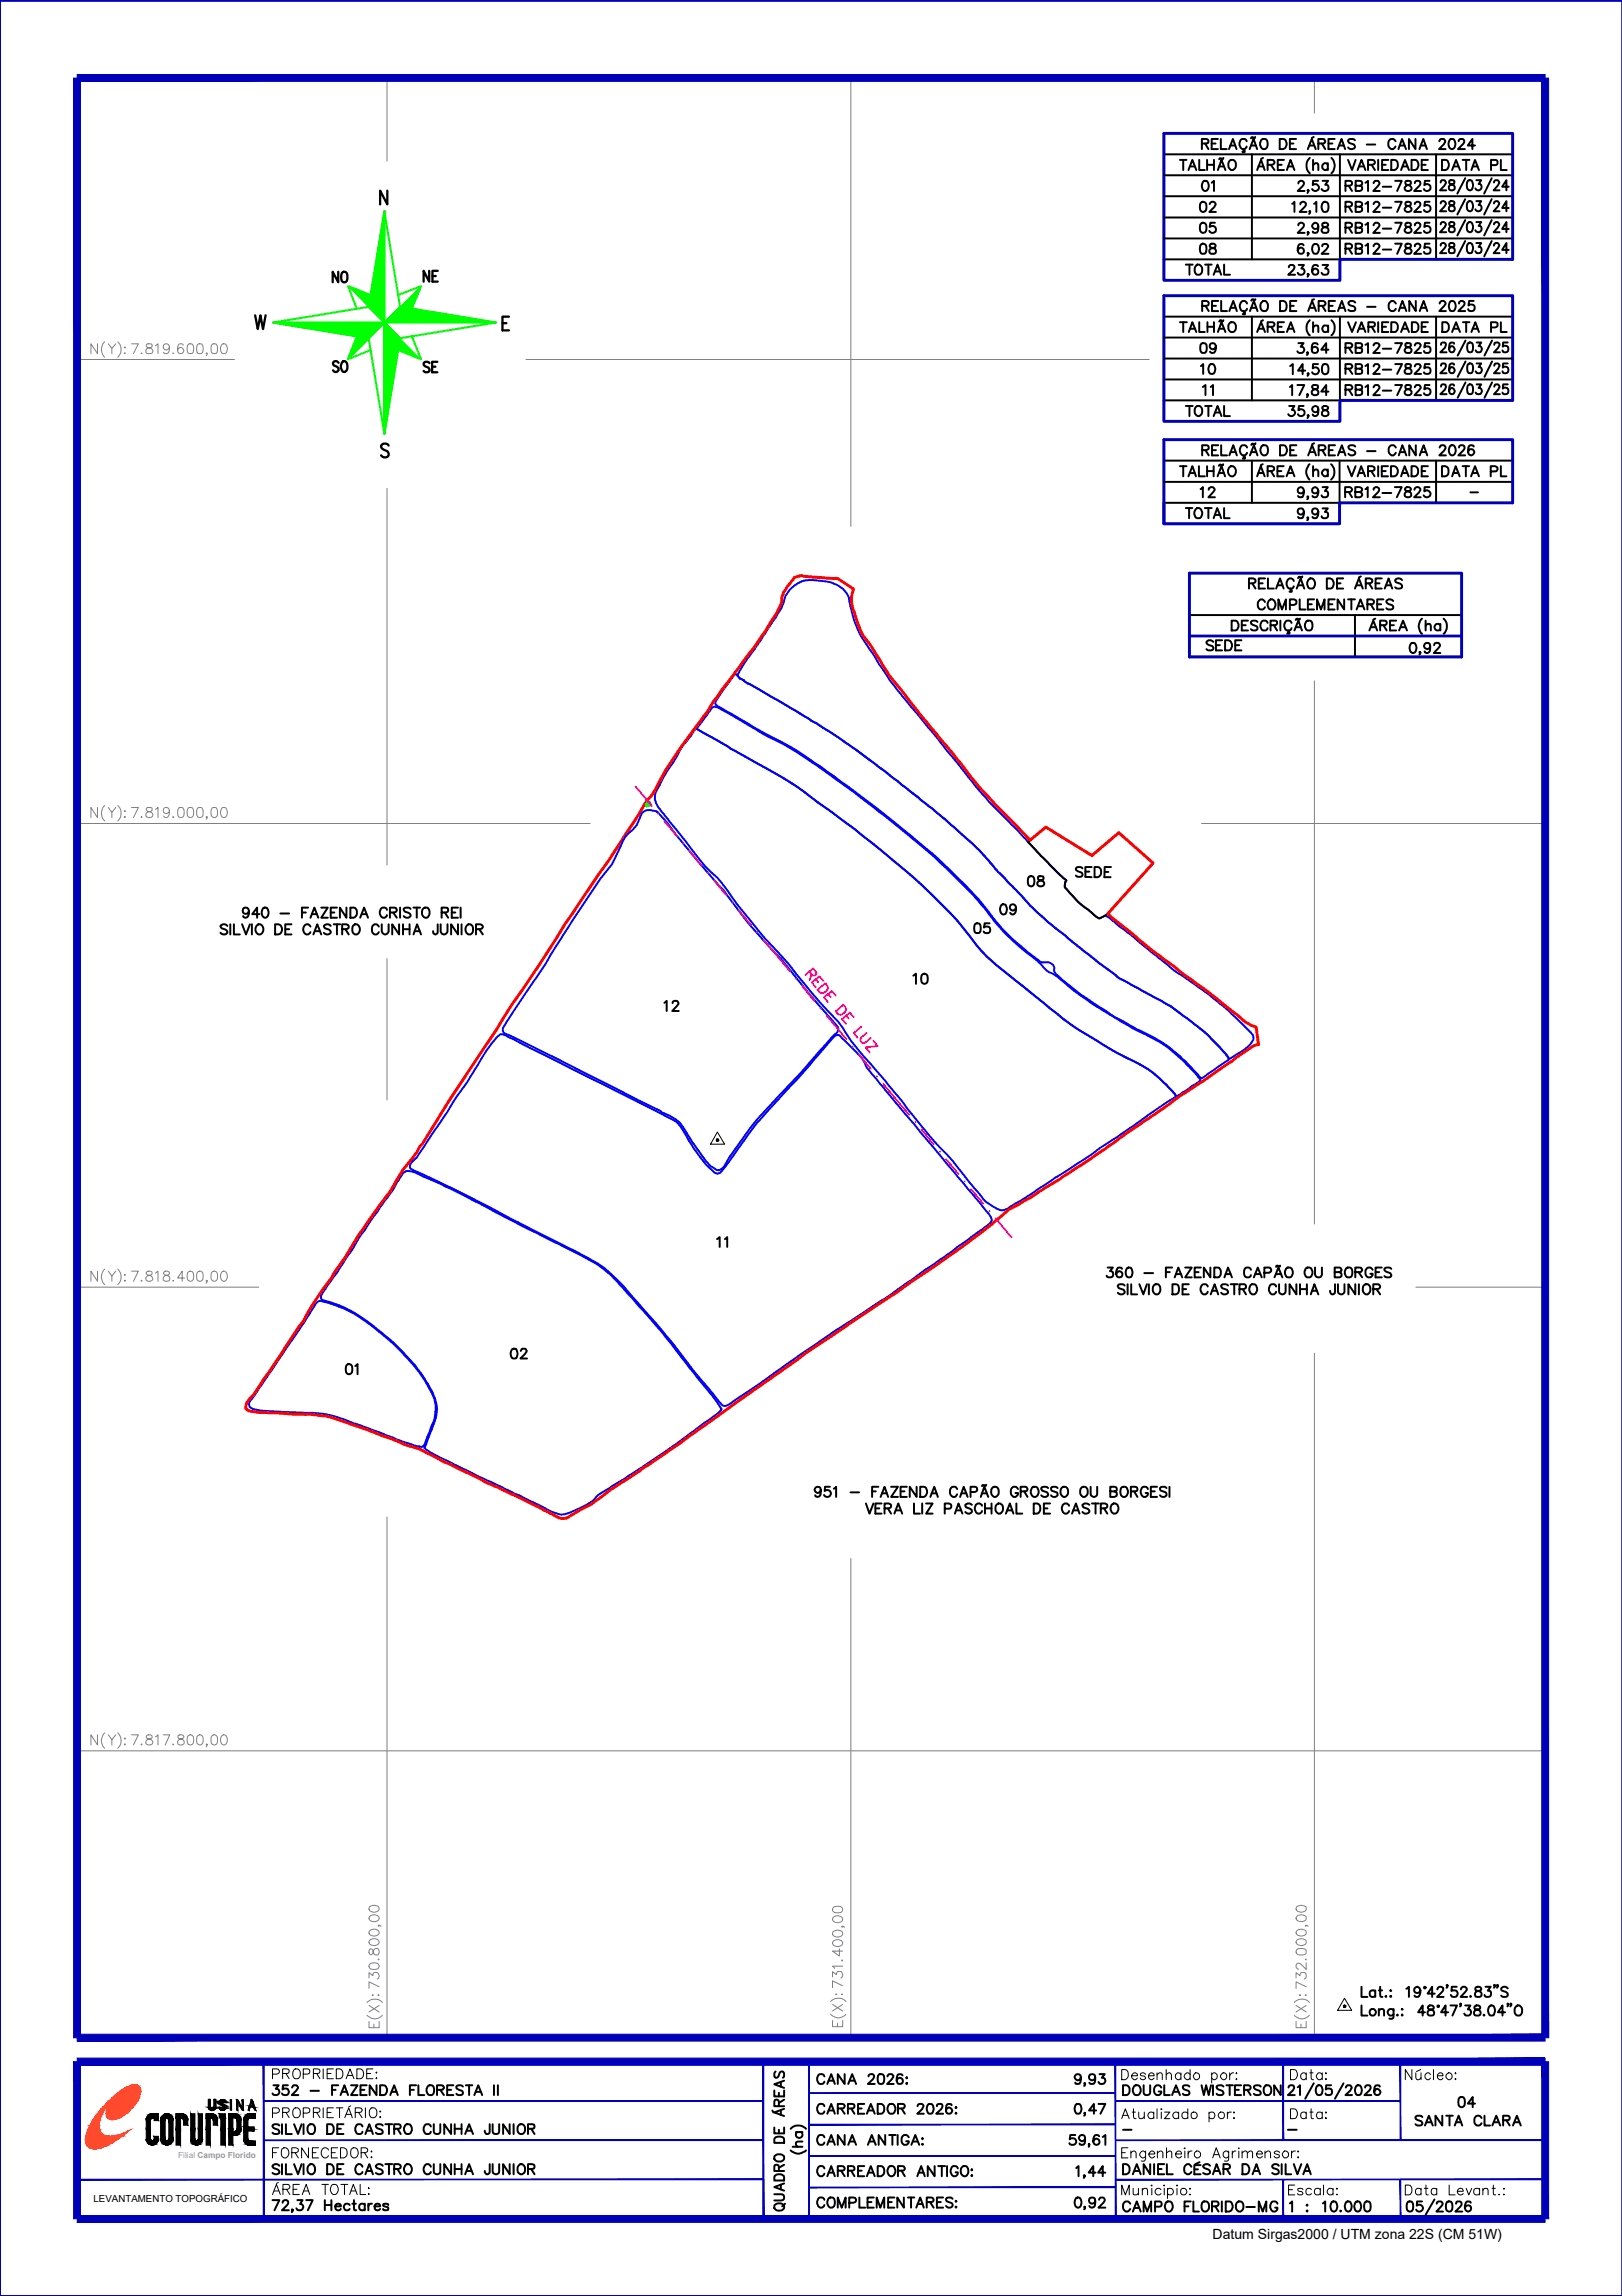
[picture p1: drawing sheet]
<svg xmlns="http://www.w3.org/2000/svg" width="210mm" height="297mm" viewBox="0 0 210 297" stroke-linecap="round" stroke-linejoin="round" font-family="sans-serif">
<defs><g id="words">
<g font-size="4.4">
<text x="154.2" y="26.1">01</text>
<text x="154.2" y="31.4">05</text>
<text x="154.2" y="34.2">08</text>
<text x="42" y="37.7">NO</text>
<text x="53.6" y="37.7">NE</text>
<text x="154.2" y="46.9">09</text>
<text x="42" y="49.4">SO</text>
<text x="53.6" y="49.4">SE</text>
<text x="154.2" y="49.7">10</text>
<text x="154.2" y="65.6">12</text>
<text x="154.9" y="85.4">SEDE</text>
<text x="131.9" y="116.1">08</text>
<text x="137.9" y="114.7">SEDE</text>
<text x="124.9" y="122.1">05</text>
<text x="64.9" y="177.1">02</text>
</g>
<g font-size="4">
<text x="185.6" y="44.1">DATA PL</text>
<text x="154.5" y="52.2">11</text>
<text x="172.9" y="52.2">RB12-7825</text>
<text x="84.7" y="131.9">12</text>
<text x="117.1" y="128.4">10</text>
<text x="94.9" y="162.6" transform="rotate(-90 94.9 162.6)">11</text>
<text x="43.4" y="178.9">01</text>
<text x="187.3" y="273.8">04</text>
</g>
<g font-size="2.6">
<text x="189.1" y="64.9">-</text>
<text x="143.9" y="276.9">-</text>
<text x="165.5" y="276.9">-</text>
</g>
<text font-size="1.8" x="156.9" y="289.6">Datum Sirgas2000 / UTM zona 22S (CM 51W)</text>
<text font-size="1.3" x="12.1" y="284.9">LEVANTAMENTO TOPOGRÁFICO</text>
<text font-size="1.1" fill="#989898" x="23.1" y="279.2">Filial Campo Florido</text>
</g></defs>
<!-- layer: 0114000352009 -->
<path d="M95.2 87.2l.6 .6 1 .6 4 2.3 4.2 2.5a57 57 0 0 1 6.1 4l6 4.6a108.5 108.5 0 0 1 9.9 8.5l.5 .5a32.7 32.7 0 0 0 3.5 3.9l.2 .2a48.5 48.5 0 0 0 4.6 4.5l6.4 5.2 1.8 1.3a15.4 15.4 0 0 0 3.3 2l.4 .2a37.1 37.1 0 0 1 8.8 6l.8 .8a6.1 6.1 0 0 1 1.7 2.2l-3.4 2.4a.65 .65 0 0 1-.6-.5 21.7 21.7 0 0 0-7.6-5.7 40.1 40.1 0 0 1-5.5-3.3l-2-1.3-2.8-2.3a1.13 1.13 0 0 1-.7-1.2 1.11 1.11 0 0 0-1.4-.7h-.2a27.7 27.7 0 0 1-7.5-7.3l-2.1-2.4a83.4 83.4 0 0 0-7.1-6.5 168.6 168.6 0 0 0-9.3-7.2 60 60 0 0 0-10.4-6.5l-5.6-3.3a.42 .42 0 0 1-.1-.6l1-1.6z" fill="none" stroke="#00f" stroke-width=".25"/>
<!-- layer: 0114000352008 -->
<path d="M102.2 76.3a3.4 3.4 0 0 1 3-1.3l1.2 .2a3.8 3.8 0 0 1 3.5 2.1 14.3 14.3 0 0 0 3.2 7.4 55.6 55.6 0 0 0 6.3 8.5l4.6 5.6a56.3 56.3 0 0 0 7.7 8.6l3 3.3 2.5 2.5 .8 .7-.2 .3v.6l.3 .3a10.2 10.2 0 0 0 2.7 2.6l.8 .7a.92 .92 0 0 0 .8 .4l.6-.4 .6 .3 6.1 5a31.3 31.3 0 0 0 4.4 3.3 41 41 0 0 1 8 6.9 1.05 1.05 0 0 1-.3 1.3 12 12 0 0 1-2.8 1.9l-.1-.3a24 24 0 0 0-5.7-5.3l-1.7-1.3-6.6-3.6-2.7-2-4.3-3.5a35.7 35.7 0 0 1-6.4-6l-.5-.4a32.7 32.7 0 0 1-3.5-3.9l-1.3-1.3a167.3 167.3 0 0 0-12.8-10.5 132.1 132.1 0 0 0-14.9-9.6l-1.7-1-.7-.5a.63 .63 0 0 1-.6-.8 17.2 17.2 0 0 1 2.1-3l2.4-3.7a8 8 0 0 0 1.6-3z" fill="none" stroke="#00f" stroke-width=".25"/>
<!-- layer: 0114000352001 -->
<path d="M41.1 168.4l.1-.1a7.8 7.8 0 0 1 3.1 .9 26.7 26.7 0 0 1 7.1 5.1l.5 .5a19.3 19.3 0 0 1 4.3 6.2 5.6 5.6 0 0 1-.5 3.9l-.6 1.6a.6 .6 0 0 1-.8 .6l-2.1-.6-6.9-2.5a14.1 14.1 0 0 0-6.4-1.3l-3.3-.1a9.4 9.4 0 0 1-3-.4 .72 .72 0 0 1 0-1.3l6.8-9.9z" fill="none" stroke="#00f" stroke-width=".25"/>
<!-- layer: 0114000352002 -->
<path d="M52.3 151.7a1.53 1.53 0 0 1 1.5 0 145.4 145.4 0 0 1 12.2 6.1l7.4 3.7a20.1 20.1 0 0 1 6 3.8l.4 .5a161.8 161.8 0 0 1 10.9 13l.4 .5a16.5 16.5 0 0 1 2.2 2.8l.1 .2a3.4 3.4 0 0 1-1.2 1.1l-2.5 1.8a149.9 149.9 0 0 1-9.9 6.7l-1.4 .9a4.6 4.6 0 0 0-1.7 1.4 12.7 12.7 0 0 1-4 1.7l-1.2-.3-4.3-2.2-5.1-2.3-3.8-1.9a14 14 0 0 1-3.4-1.9l.6-1.4a9.5 9.5 0 0 0 1-4 8.9 8.9 0 0 0-1.6-3.5 29.7 29.7 0 0 0-10.3-9.2l-2.2-.8a.85 .85 0 0 1-.9-.6l.4-.7 1.7-2.4 2.3-3.6a89.4 89.4 0 0 1 4.9-7.1l.6-1.1z" fill="none" stroke="#00f" stroke-width=".25"/>
<!-- layer: TEXTO -->
<g fill="none" stroke="#000" stroke-width=".25">
<path d="M131.5 117.4a.4 .4 0 0 1-.5 .4 .4 .4 0 0 1-.2-.6 .4 .4 0 0 1 .6 0 .71 .71 0 0 1-.4 1.1l-.3-.2M176.2 257v1.3h.8M176.2 259.4v1.4h.8M178 257.7a.41 .41 0 0 0-.6-.1 .41 .41 0 0 0 0 .6 .41 .41 0 0 0 .6 0M178 257.5v.8M178.4 257.5h.5M178.4 259.9v.9M178.6 257v1.3h.3M179.4 258.2l-.1 .1h.1M180 257.5v.1zM180 258.2v.1zM180.3 259.9v1a.34 .34 0 0 1-.2 .3 .34 .34 0 0 1-.3-.1"/>
<path d="M181.4 260h.1zM182 257.3l.3-.3v1.3M183.8 257.5a.4 .4 0 0 1-.5 .4 .4 .4 0 0 1-.2-.6 .4 .4 0 0 1 .6-.1 1.02 1.02 0 0 1-.1 1.1 .42 .42 0 0 1-.6-.1M184.9 259.5l-.1 .3 .2 .2a.46 .46 0 0 1 .5 .2 .46 .46 0 0 1 0 .5 .52 .52 0 0 1-.8-.2 .6 .6 0 0 1 .8-.6v-.2a.44 .44 0 0 0-.6-.2zM185.7 257.9h-1l.6-.9v1.3M186 257.4v-.1a.44 .44 0 0 1 .5-.3 .37 .37 0 0 1 .3 .3 .37 .37 0 0 1-.2 .4l-.6 .6h.8M187.3 256.9h-.1l.1-.1v.1l-.1 .3M187.7 259.4h.9l-.6 1.4M188.5 257h-.6l-.1 .6a.47 .47 0 0 1 .7 0 .47 .47 0 0 1-.1 .7 .47 .47 0 0 1-.7-.2M189.1 257.4v-.1a.44 .44 0 0 1 .5-.3l.1 .2 .1 .2-.8 .9h.9M189.1 259.3h-.2l.1-.1 .1 .1-.2 .3M189.6 259.4h.7l-.4 .6a.42 .42 0 0 1 .5 .4 .42 .42 0 0 1-.6 .4l-.2-.1-.1-.2"/>
<path d="M190.3 258.2v.1h.1M190.9 259.5l-.1 .3 .2 .2a.47 .47 0 0 1 .5 .1 .47 .47 0 0 1 0 .6 .52 .52 0 0 1-.7-.2 .6 .6 0 0 1 .7-.6l.1-.2a.44 .44 0 0 0-.7-.2zM191 257.1a.27 .27 0 0 0 .1 .4 .47 .47 0 0 1 .5 .2 .47 .47 0 0 1 0 .6 .64 .64 0 0 1-.7-.1 .48 .48 0 0 1 .1-.5 .48 .48 0 0 1 .5-.2h.1l.1-.3a.48 .48 0 0 0-.7-.1zM192.2 257h.7l-.4 .5a.43 .43 0 0 1 .4 .6 .43 .43 0 0 1-.7 .2l-.1-.2M192.8 259.5l.3-.1a.72 .72 0 0 1 .3 1.1 .42 .42 0 0 1-.6 .2 .92 .92 0 0 1 0-1.2zM193.5 256.9h-.1v-.1l.1 .2-.2 .2M193.8 256.9v-.1v.2l-.1 .2M195.1 257.2a.46 .46 0 0 0-.5-.2 .46 .46 0 0 0-.3 .4v.1l.8 .3v.4a.58 .58 0 0 1-.8 0M195.2 259.3h-.1v-.1l.1 .2-.1 .2M195.6 259.3h-.1v-.1l.1 .2-.1 .2M196.1 259.7l.3-.3a.69 .69 0 0 1 .6 .6 .69 .69 0 0 1-.3 .7 .61 .61 0 0 1-.7-.2 .61 .61 0 0 1 0-.7zM178.4 260.1a.45 .45 0 0 1 .6-.1l.1 .1v.7"/>
<path d="M180.3 260.1a.43 .43 0 0 0-.6-.1 .43 .43 0 0 0 0 .7 .43 .43 0 0 0 .6-.1M180.8 260.6v.1h.1M181.4 260.6l.1 .1-.1 .1zM184.4 260.3h-.9l.6-.9v1.4M187.4 260.3h-.9l.6-.9v1.4M192 260.6v.1h.1M194.8 260.3h-1l.6-.9v1.4"/>
<circle cx="184.4" cy="257.1" r=".11"/>
<circle cx="186.1" cy="259.6" r=".11"/>
<circle cx="177.6" cy="260.3" r=".43"/>
</g>
<g fill="none" stroke="#f0f" stroke-width=".25">
<path d="M104.7 125.7l.4 .4 .2 .1 .3-.1 .1-.2-.1-.2-.4-.4-1 .8M105 126l-.2 .8M105.6 126.7l.3 .4M105.8 128l1-.8 .3 .3a.69 .69 0 0 1-.2 .8 .69 .69 0 0 1-.8 .1zM106.6 126.9l-.6-.6-.9 .8 .5 .6M107.1 128.6l.4 .4M108.2 128.8l-.5-.6-1.1 .8 .5 .7M108.2 130.8l.9-.8 .3 .3a.73 .73 0 0 1-.2 .8 .73 .73 0 0 1-.8 .1zM109.5 131.4l.3 .4M110.5 131.6l-.5-.6-1 .9 .5 .5M111.5 132.8l-1 .8 .5 .6M112.1 133.6l-.6 .6a.42 .42 0 0 0-.1 .6 .42 .42 0 0 0 .6 .1l.7-.6"/>
<path d="M113 134.6l.6 .7-1.6 .2 .6 .7"/>
</g>
<!-- layer: QUADRO_DE_AREAS_CANA_ANTIGA -->
<g fill="none" stroke="#000" stroke-width=".25">
<path d="M150.6 20h45.1M155.5 18.6l.8-.1 .1-.1a.3 .3 0 0 0-.3-.4h-.6v1.3M156 18.6l.4 .7M156.8 18.6h.5M157.6 18h-.8v1.3h.8M158 18v1.3h.7M159 19.3l.6-1.3 .4 1.3M159.2 18.8h.7M160.9 19.3v.2h.1l.1 .1-.1 .1h-.2v-.1M161.3 18.3a.48 .48 0 0 0-.5-.3 .48 .48 0 0 0-.4 .5l.1 .5a.43 .43 0 0 0 .7 .2l.1-.2M161.7 19.3l.5-1.3 .5 1.3M161.9 18.8h.6"/>
<path d="M162 17.8l-.1 .1M162 17.8h.1M162 20v13.6M162.1 17.8l.1 .1M162.2 17.8h.2M162.4 17.7v.2M163.3 18a.47 .47 0 0 1 .5 0 .47 .47 0 0 1 .2 .5v.3a.45 .45 0 0 1-.3 .5 .45 .45 0 0 1-.5-.3 .75 .75 0 0 1 .1-1zM165.6 18h.4a.69 .69 0 0 1 .5 .6 .69 .69 0 0 1-.5 .7h-.4zM166.9 18.6h.5M167.7 18h-.8v1.3h.8M169.2 19.3l.6-1.3 .5 1.3M169.5 18.8h.6"/>
<path d="M170 17.7l-.2 .2M170.6 18.6h.6a.3 .3 0 0 0 .3-.3 .3 .3 0 0 0-.3-.3h-.6v1.3M171.1 18.6l.4 .7M171.9 18.6h.5M172.7 18h-.8v1.3h.8M173.1 19.3l.5-1.3 .5 1.3M173.3 18.8h.6M173.4 20v13.6h-22.8M175.3 18.1a.51 .51 0 0 0-.8 .2l.1 .2 .6 .2a.31 .31 0 0 1 0 .5 .54 .54 0 0 1-.7-.1M176.9 18.7h1.1M180.6 18.3a.48 .48 0 0 0-.6-.3 .48 .48 0 0 0-.3 .5 .56 .56 0 0 0 .1 .6 .56 .56 0 0 0 .6 .1l.2-.2M181 19.3l.4-1.3 .5 1.3"/>
<path d="M181.1 18.8h.7M183.2 18v1.3l-.9-1.3v1.3M183.7 19.3l.5-1.3 .5 1.3M183.9 18.8h.6M185.8 20v13.6M186.3 18.3l.1-.3h.5a.4 .4 0 0 1 0 .7l-.7 .6h.9M187.7 18a.42 .42 0 0 1 .6 .2 .66 .66 0 0 1-.5 1.1 .84 .84 0 0 1-.1-1.3zM188.8 18.3v-.2l.2-.1h.3l.1 .1a.45 .45 0 0 1-.1 .6l-.6 .6h.9M190.9 18.8h-1l.6-.8v1.3M150.6 22.7h45.1M150.6 25.4h45.1M150.6 28.1h45.1"/>
<path d="M150.6 30.8h45.1M152.7 20.7h.8M153.1 20.7v1.3M153.8 22l.5-1.3 .5 1.3M155.2 20.7v1.3h.7M155.6 39.6h.5a.3 .3 0 0 0 .3-.2 .3 .3 0 0 0-.1-.4l-.7-.1v1.3M156 39.6l.4 .6M156.2 20.7v1.3M156.8 39.6h.6M157.1 20.7v1.3M157.6 22l.5-1.3 .5 1.3M157.6 38.9h-.8v1.3h.8"/>
<path d="M157.8 20.5v.1M157.8 20.5h.2M158 38.9v1.3h.8M158 20.5l.1 .1M158.1 20.5h.2M158.3 20.4l-.1 .2M159.1 20.9l.1-.2a.64 .64 0 0 1 .8 .4 .64 .64 0 0 1-.3 .8l-.1 .1a.68 .68 0 0 1-.6-.4 .68 .68 0 0 1 .1-.7zM159.3 39.8h.6M161.4 39.3a.43 .43 0 0 0-.7-.3 .74 .74 0 0 0 .1 1.2h.4l.2-.3M161.9 39.8h.7M162 38.8l-.1 .1M162 38.8h.2"/>
<path d="M162.3 38.8h.1M162.5 38.7l-.1 .1M162.7 22l.5-1.3 .5 1.3M162.9 21.5h.6M163.2 39.1l.3-.2a.71 .71 0 0 1 .6 .5 .71 .71 0 0 1-.2 .8 .63 .63 0 0 1-.8-.3 .63 .63 0 0 1 .1-.8zM163.4 20.4l-.2 .2M164 21.3h.6l.2-.1a.31 .31 0 0 0 0-.5h-.8v1.3M164.5 21.3l.4 .7M165.4 21.3h.5M165.7 38.9a.73 .73 0 0 1 .8 .4 .73 .73 0 0 1-.2 .9h-.6zM166.2 20.7h-.8v1.3h.8M166.5 22l.5-1.3 .5 1.3"/>
<path d="M166.7 21.5h.6M166.8 34.6l.2-.3h.4l.1 .2-.2 .5-.6 .5h.9M167 39.6h.4M167.2 26.4l.3-.3v1.3M167.8 38.9h-.8v1.3h.8M168 23.7a.44 .44 0 0 1 .5-.3l.2 .1a.45 .45 0 0 1-.1 .6l-.7 .6h.9M168 29.2v-.1a.44 .44 0 0 1 .5-.3l.2 .1a.45 .45 0 0 1-.1 .6l-.7 .6h.9M168.1 34.3h.6l-.3 .4a.41 .41 0 0 1 .4 .5 .41 .41 0 0 1-.5 .3h-.2l-.2-.2M168.3 26.4a.37 .37 0 0 1 .5-.3 .37 .37 0 0 1 0 .7l-.6 .6h.9M168.7 31.7a.39 .39 0 0 0-.7 .1 .72 .72 0 0 0 .3 1 .4 .4 0 0 0 .4-.3 .4 .4 0 0 0-.3-.5 .4 .4 0 0 0-.5 .4M169.3 35.5h-.1v-.1l.1 .2-.1 .2M169.3 24.6l-.1 .1v-.1h.1l-.1 .4"/>
<path d="M169.3 30.1h-.1v-.1a.22 .22 0 0 1 0 .4M169.3 32.8h-.1v-.1l.1 .2-.1 .2M169.5 20.4a1.37 1.37 0 0 0 0 2M169.5 39.8h.6M169.5 27.4h-.1l.1-.1v.1l-.1 .3M169.9 21.4l.3-.3 .4 .1v.8M169.9 20.7v1.3M170 31.6a.45 .45 0 0 1 .6 .2 .96 .96 0 0 1-.1 1 .42 .42 0 0 1-.6-.2 .9 .9 0 0 1 .1-1zM170.1 26.4l.2-.3v1.3M170.1 38.7l-.3 .1M170.6 34.4a.39 .39 0 0 0-.7 .1 .72 .72 0 0 0 .3 1 .4 .4 0 0 0 .4-.3 .4 .4 0 0 0-.4-.5 .4 .4 0 0 0-.4 .4M170.6 23.4h-.7v.5a.47 .47 0 0 1 .7 .1 .47 .47 0 0 1-.1 .7 .47 .47 0 0 1-.7-.2"/>
<path d="M170.6 29.3a.41 .41 0 0 1-.6 .3 .41 .41 0 0 1-.1-.7 .41 .41 0 0 1 .7 .1 1.37 1.37 0 0 1-.2 1.1 .42 .42 0 0 1-.5-.1M170.6 39.6l.8-.1a.31 .31 0 0 0 0-.5l-.2-.1h-.6v1.3M171.1 31.9l.1-.2 .2-.1h.3l.2 .2-.2 .4-.7 .6h.9M171.1 39.6l.4 .6M171.2 34.3h.7l-.4 .4a.41 .41 0 0 1 .4 .5 .41 .41 0 0 1-.5 .3h-.2l-.2-.2M171.2 23.4h.7l-.4 .5a.4 .4 0 0 1 .4 .4 .4 .4 0 0 1-.4 .4 .44 .44 0 0 1-.5-.2M171.2 28.9a.27 .27 0 0 0 .1 .4l.2 .1a.36 .36 0 0 1 .4 .3 .36 .36 0 0 1-.3 .4h-.2a.37 .37 0 0 1-.4-.4 .8 .8 0 0 1 .8-.4l.1-.3a.48 .48 0 0 0-.7-.1zM171.2 26.2a.41 .41 0 0 1 .7 .2 1.3 1.3 0 0 1-.2 1 .45 .45 0 0 1-.6-.2 .88 .88 0 0 1 .1-1zM171.8 21.3a.43 .43 0 0 0-.7 .2 .43 .43 0 0 0 .5 .5l.2-.2M171.8 21.1v.9M172 39.6h.5M172.3 20.4a1.37 1.37 0 0 1 0 2"/>
<path d="M172.8 38.9h-.8v1.3h.8M173.3 39.8h.6M174.1 24h.6l.2-.1 .1-.1a.3 .3 0 0 0-.3-.4h-.6v1.3M174.1 26.7h.6l.2-.1v-.4l-.2-.1h-.6v1.3M174.1 29.4h.6l.2-.1v-.4l-.2-.1h-.6v1.3M174.1 32.2h.6a.3 .3 0 0 0 .3-.3 .3 .3 0 0 0-.2-.3l-.7-.1v1.3M174.5 20.7l.5 1.3 .4-1.3M174.5 24l.5 .7M174.5 26.7l.5 .7M174.5 29.4l.5 .7M174.5 32.2l.5 .6M175.4 39.1a.48 .48 0 0 0-.5-.2 .48 .48 0 0 0-.4 .4l.3 .2 .5 .2 .1 .2v.2a.64 .64 0 0 1-.9 0"/>
<path d="M175.4 24h.6l.2-.1 .1-.1a.3 .3 0 0 0-.3-.4h-.6v1.3l.7-.1a.33 .33 0 0 0 .2-.3 .33 .33 0 0 0-.3-.3M175.4 26.7h.6l.2-.1v-.4l-.2-.1h-.6v1.3l.7-.1a.33 .33 0 0 0 .2-.3 .33 .33 0 0 0-.3-.3M175.4 29.4h.6l.2-.1v-.4l-.2-.1h-.6v1.3l.7-.1a.33 .33 0 0 0 .2-.3 .33 .33 0 0 0-.3-.3M175.4 32.2h.6a.3 .3 0 0 0 .3-.3 .3 .3 0 0 0-.2-.3l-.7-.1v1.3h.6a.34 .34 0 0 0 .3-.3 .34 .34 0 0 0-.3-.3M175.7 22l.5-1.3 .5 1.3M175.9 21.5h.6M176.7 23.7l.3-.3v1.3M176.7 26.4l.3-.3v1.3M176.7 29.1l.3-.3v1.3M176.7 31.8l.3-.3v1.3M176.9 39.7h1.1M177 21.3h.6l.2-.1a.31 .31 0 0 0 0-.5h-.8v1.3"/>
<path d="M177.5 21.3l.4 .7M177.8 23.7l.1-.3h.5a.38 .38 0 0 1-.1 .7l-.6 .6h.9M177.8 26.4a.44 .44 0 0 1 .5-.3l.1 .1 .1 .3-.8 .9h.9M177.8 29.2v-.1a.44 .44 0 0 1 .5-.3l.2 .3v.1l-.8 .9h.9M177.8 31.9v-.1a.44 .44 0 0 1 .5-.3l.1 .2 .1 .2-.8 .9h.9M178.4 20.7v1.3M178.9 21.3h.4M178.9 24.2h1.1M178.9 26.9h1.1M178.9 29.6h1.1M178.9 32.3h1.1M179.7 20.7h-.8v1.3h.8"/>
<path d="M180 20.7h.5a.71 .71 0 0 1 .4 .6 .71 .71 0 0 1-.4 .7h-.5zM180.6 23.4h.8l-.6 1.3M180.6 26.1h.8l-.6 1.3M180.6 28.8h.8l-.6 1.3M180.6 31.5h.8l-.6 1.3M180.6 39.3a.48 .48 0 0 0-.5-.4 .48 .48 0 0 0-.4 .5 .57 .57 0 0 0 .1 .7 .57 .57 0 0 0 .6 .1l.2-.3M181.2 39.8h.6M181.3 22l.5-1.3 .5 1.3M181.5 21.5h.6M181.9 23.4a.32 .32 0 0 0 .1 .5 .47 .47 0 0 1 .5 .2 .47 .47 0 0 1 0 .5 .5 .5 0 0 1-.7-.1 .55 .55 0 0 1 .6-.6 .32 .32 0 0 0 .1-.5zM181.9 26.2a.29 .29 0 0 0 .1 .4 .47 .47 0 0 1 .5 .2 .47 .47 0 0 1 0 .5 .5 .5 0 0 1-.7-.1 .55 .55 0 0 1 .6-.6 .29 .29 0 0 0 .1-.4l-.2-.1zM181.9 28.9a.27 .27 0 0 0 .1 .4 .47 .47 0 0 1 .5 .2 .47 .47 0 0 1 0 .5 .5 .5 0 0 1-.7-.1 .55 .55 0 0 1 .6-.6 .27 .27 0 0 0 .1-.4l-.2-.1z"/>
<path d="M181.9 31.6a.27 .27 0 0 0 .1 .4 .58 .58 0 0 1 .7 .6 .46 .46 0 0 1-.5 .3 .46 .46 0 0 1-.4-.5 .8 .8 0 0 1 .7-.4l.1-.3a.44 .44 0 0 0-.7-.1zM182.7 20.7h.4a.71 .71 0 0 1 .5 .6 .71 .71 0 0 1-.5 .7h-.4zM183.1 23.7v-.2l.2-.1h.3l.2 .1a.45 .45 0 0 1-.2 .6l-.6 .6h.9M183.1 26.4a.44 .44 0 0 1 .5-.3l.2 .1a.45 .45 0 0 1-.2 .6l-.6 .6h.9M183.1 29.2v-.1a.44 .44 0 0 1 .5-.3l.2 .1a.45 .45 0 0 1-.2 .6l-.6 .6h.9M183.1 31.9v-.1a.44 .44 0 0 1 .5-.3l.2 .2a.45 .45 0 0 1-.2 .5l-.6 .6h.9M183.2 38.9v1.3l-.8-1.3v1.3M183.9 39.8h.6M184 21.3h.5M184.8 20.7h-.8v1.3h.8M185 23.4h-.6l-.1 .5a.46 .46 0 0 1 .7 0 .46 .46 0 0 1-.1 .7 .46 .46 0 0 1-.6-.1M185 26.1h-.6l-.1 .6a.46 .46 0 0 1 .7-.1 .46 .46 0 0 1-.1 .7 .46 .46 0 0 1-.6-.1"/>
<path d="M185 28.8h-.6l-.1 .6a.46 .46 0 0 1 .7-.1 .46 .46 0 0 1-.1 .7 .46 .46 0 0 1-.6-.1M185 31.5h-.6l-.1 .6a.45 .45 0 0 1 .7 0 .45 .45 0 0 1-.1 .7 .45 .45 0 0 1-.6-.2M186.3 39.3v-.1a.44 .44 0 0 1 .5-.3l.3 .3v.1l-.8 .9h.8M186.4 23.6l.1-.2a.36 .36 0 0 1 .3-.1 .36 .36 0 0 1 .3 .3l-.2 .4-.5 .6h.8M186.4 26.3l.1-.2a.37 .37 0 0 1 .6 .1 .37 .37 0 0 1-.2 .5l-.5 .6h.8M186.4 29l.1-.2a.37 .37 0 0 1 .6 .1 .37 .37 0 0 1-.2 .5l-.5 .6h.8M186.4 31.8l.1-.3a.37 .37 0 0 1 .6 .1 .37 .37 0 0 1-.2 .5l-.5 .7h.8M186.6 20.7h.5a.71 .71 0 0 1 .4 .6 .71 .71 0 0 1-.4 .7h-.5zM187.6 23.4a.32 .32 0 0 0 .1 .4 .42 .42 0 0 1 .6 .4 .42 .42 0 0 1-.6 .4 .43 .43 0 0 1-.2-.5 .43 .43 0 0 1 .5-.3 .26 .26 0 0 0 .2-.3 .26 .26 0 0 0-.2-.2zM187.6 26.1a.29 .29 0 0 0 .1 .4 .42 .42 0 0 1 .6 .4 .42 .42 0 0 1-.6 .4 .43 .43 0 0 1-.2-.5 .43 .43 0 0 1 .5-.3 .29 .29 0 0 0 .2-.4l-.2-.1zM187.6 28.8a.29 .29 0 0 0 .1 .4 .42 .42 0 0 1 .6 .4 .42 .42 0 0 1-.6 .4 .43 .43 0 0 1-.2-.5 .43 .43 0 0 1 .5-.3 .29 .29 0 0 0 .2-.4l-.2-.1zM187.6 31.5a.27 .27 0 0 0 .1 .4 .43 .43 0 0 1 .5 .3 .43 .43 0 0 1-.2 .6h-.3a.43 .43 0 0 1-.2-.6 .43 .43 0 0 1 .5-.3 .27 .27 0 0 0 .2-.4l-.2-.1z"/>
<path d="M187.7 39a.4 .4 0 0 1 .6 .2 .96 .96 0 0 1-.1 1 .42 .42 0 0 1-.6-.2 1.02 1.02 0 0 1 .1-1zM187.9 22l.5-1.3 .5 1.3M188.1 21.5h.6M188.8 39.3a.37 .37 0 0 1 .6-.3 .37 .37 0 0 1 0 .6l-.7 .6h.9M189.3 20.7h.9M189.6 23.1l-1 1.9M189.6 25.8l-1 2M189.6 28.5l-1 2M189.6 31.2l-1 2M189.7 20.7v1.3M190 23.4a.37 .37 0 0 1 .5 .2 .68 .68 0 0 1-.3 1 .91 .91 0 0 1-.2-1.2zM190 26.1a.33 .33 0 0 1 .5 .2 .68 .68 0 0 1-.3 1 .87 .87 0 0 1-.2-1.2z"/>
<path d="M190 28.8a.33 .33 0 0 1 .5 .2 .68 .68 0 0 1-.3 1 .87 .87 0 0 1-.2-1.2zM190 31.5a.33 .33 0 0 1 .5 .2 1.09 1.09 0 0 1 0 1 .42 .42 0 0 1-.6-.2 1.17 1.17 0 0 1 .1-1zM190.4 22l.5-1.3 .5 1.3M190.6 21.5h.6M190.7 38.9h-.6l-.1 .6a.45 .45 0 0 1 .7 0 .45 .45 0 0 1 0 .7 .45 .45 0 0 1-.7-.2M191.1 23.3h.6l-.4 .5a.41 .41 0 0 1 .3 .7 .41 .41 0 0 1-.7-.1M191.1 26h.6l-.4 .5a.41 .41 0 0 1 .3 .7 .41 .41 0 0 1-.7-.1M191.1 28.7h.6l-.4 .5a.41 .41 0 0 1 .3 .7 .41 .41 0 0 1-.7-.1M191.1 31.4h.6l-.4 .5a.42 .42 0 0 1 .4 .7 .42 .42 0 0 1-.8-.1M193 21.4h.5a.34 .34 0 0 0 .3-.4 .34 .34 0 0 0-.3-.3h-.5v1.3M193 23.1l-.9 1.9M193 25.8l-.9 2"/>
<path d="M193 28.5l-.9 2M193 31.2l-.9 2M193.3 23.6l.2-.3 .4 .1a.4 .4 0 0 1-.1 .6l-.5 .6h.8M193.3 26.3l.2-.3h.3l.1 .1a.37 .37 0 0 1-.1 .6l-.5 .6h.8M193.3 29l.2-.3h.3l.1 .2a.37 .37 0 0 1-.1 .5l-.5 .6h.8M193.3 31.8l.1-.2 .1-.2h.3l.1 .2a.37 .37 0 0 1-.1 .5l-.5 .7h.8M194.2 20.7v1.3h.8M195.2 24.2h-.8l.5-.9v1.3M195.2 26.9h-.8l.5-.9v1.3M195.2 29.6h-.8l.5-.9v1.3M195.2 32.3h-.8l.5-.9v1.4M150.6 41h45.1"/>
<path d="M150.6 43.7h45.1M150.6 49.1h45.1M150.6 46.4h45.1M152.7 41.7h.9M153.1 41.7v1.3M153.8 43l.5-1.3 .5 1.3M153.9 52.5v1.3M154.7 52.7a.48 .48 0 0 1 .6-.2 .48 .48 0 0 1 .3 .5 .56 .56 0 0 1-.2 .6 .56 .56 0 0 1-.5 .1 .79 .79 0 0 1-.2-1zM155.2 41.7v1.3h.7M156.3 41.7v1.3M156.4 52.5v1.3M157.1 53.8l.5-1.3 .5 1.3"/>
<path d="M157.1 41.7v1.3M157.6 43l.5-1.3 .5 1.3M157.9 41.5l-.1 .1M157.9 41.5h.1l.1 .1M158.1 41.5h.2M158.3 41.4l-.1 .2M158.4 52.5v1.3h.8M159.1 41.9a.47 .47 0 0 1 .5-.2 .47 .47 0 0 1 .3 .4 .68 .68 0 0 1-.3 .9 .65 .65 0 0 1-.6-.4 .65 .65 0 0 1 .1-.7zM159.1 40.2l.5-1.3 .5 1.3M161 40.2v.2h.1v.2h-.3M161.8 40.2l.5-1.3 .4 1.3M162 41v10.8"/>
<path d="M162.7 43l.5-1.3 .5 1.3M162.9 42.5h.6M163.4 41.4l-.2 .2M164 42.3l.8-.1a.3 .3 0 0 0 .1-.3 .3 .3 0 0 0-.3-.2h-.6v1.3M164.5 42.3l.4 .7M165.4 42.3h.5M166.2 41.7h-.8v1.3h.8M166.5 43l.5-1.3 .5 1.3M166.7 42.5h.6M166.8 52.5h.7l-.3 .5a.42 .42 0 0 1 .4 .5 .42 .42 0 0 1-.6 .3l-.3-.2M166.9 50.1l.3-.3v1.3M167 47.4l.3-.3v1.3"/>
<path d="M167.9 49.8h.9l-.7 1.3M168 44.4h.7l-.4 .5a.42 .42 0 0 1 .5 .4 .42 .42 0 0 1-.6 .4l-.3-.2M168.7 52.5h-.6l-.1 .6a.46 .46 0 0 1 .7-.1 .46 .46 0 0 1 0 .7 .46 .46 0 0 1-.7-.1M168.9 47.9h-.9l.6-.8v1.3M169.2 45.6h-.1h.1l-.1 .3M169.2 51v.1l-.1-.1h.1l-.1 .4M169.3 40.2l.5-1.3 .5 1.3M169.3 48.3l-.1 .1v-.1h.1l-.1 .3M169.3 53.7l-.1 .1v-.1h.1l-.1 .4M169.5 41.4a1.32 1.32 0 0 0 0 2M169.9 49.9a.27 .27 0 0 0-.1 .2 .27 .27 0 0 0 .2 .2 .47 .47 0 0 1 .5 .2 .47 .47 0 0 1 0 .5 .5 .5 0 0 1-.7-.1 .49 .49 0 0 1 .6-.6 .32 .32 0 0 0 .1-.4zM169.9 42.4l.2-.3h.5v.9"/>
<path d="M169.9 41.7v1.3M170.5 44.6a.41 .41 0 0 0-.7 0 1.04 1.04 0 0 0 .1 1 .41 .41 0 0 0 .6-.1 .41 .41 0 0 0-.2-.6 .41 .41 0 0 0-.5 .3M170.6 47.1h-.7v.6a.47 .47 0 0 1 .7 0 .47 .47 0 0 1-.1 .7 .47 .47 0 0 1-.7-.2M170.6 52.9a.4 .4 0 0 1-.5 .4 .4 .4 0 0 1-.3-.5 .4 .4 0 0 1 .6-.2 .87 .87 0 0 1-.1 1.2l-.4-.1v-.1M171.2 52.6l-.1 .2 .2 .2a.44 .44 0 0 1 .5 .2 .44 .44 0 0 1 0 .5 .47 .47 0 0 1-.7-.1 .48 .48 0 0 1 .6-.6l.2-.2v-.1a.48 .48 0 0 0-.7-.1zM171.2 47.1a.47 .47 0 0 1 .7 .3 1.22 1.22 0 0 1-.2 .9 .4 .4 0 0 1-.6-.1 1.3 1.3 0 0 1 .1-1.1zM171.9 42.3a.42 .42 0 0 0-.7-.1 .42 .42 0 0 0 0 .6 .42 .42 0 0 0 .7 0M171.9 42.1v.9M171.9 45.2h-.9l.6-.8v1.3M171.9 50.7h-.9l.6-.9v1.3M172.3 41.4a1.32 1.32 0 0 1 0 2M173.1 40.2l.6-1.3 .4 1.3"/>
<path d="M173.4 41v10.8h-22.8M174.1 45h.6a.36 .36 0 0 0 .3-.4l-.1-.2h-.8v1.3M174.1 47.7h.8l.1-.3-.1-.3h-.8v1.3M174.5 41.7l.5 1.3 .5-1.3M174.5 45l.5 .7M175.4 45h.6a.3 .3 0 0 0 .3-.3 .3 .3 0 0 0-.3-.3h-.6v1.3h.6a.34 .34 0 0 0 .3-.4 .34 .34 0 0 0-.3-.3M175.4 47.7h.7l.2-.3-.2-.3h-.7v1.3l.7-.1a.37 .37 0 0 0 .1-.5l-.2-.1M175.7 43l.5-1.3 .5 1.3M175.9 42.5h.6M176.7 44.6l.3-.2v1.3M176.7 47.4l.3-.3v1.3M177.1 42.3h.5a.3 .3 0 0 0 .3-.3 .3 .3 0 0 0-.3-.3h-.5v1.3"/>
<path d="M177.5 42.3l.4 .7M177.8 44.7l.1-.3h.5a.26 .26 0 0 1 0 .5l-.7 .8h.9M177.8 47.4l.1-.3h.1h.4l.1 .3-.2 .4-.6 .6h.9M178.4 41.7v1.3M178.9 42.3h.5M178.9 45.1h1.1M179.7 41.7h-.8v1.3h.8M180 41.7h.5a.68 .68 0 0 1 .4 .6 .68 .68 0 0 1-.4 .7h-.5zM180.6 44.4h.8l-.6 1.3M180.6 47.1h.8l-.6 1.3M181 40.2l.5-1.3 .5 1.3M181.3 43l.5-1.3 .5 1.3"/>
<path d="M181.5 42.5h.6M181.9 44.4a.27 .27 0 0 0 .1 .5 .58 .58 0 0 1 .7 .5 .47 .47 0 0 1-.5 .3 .47 .47 0 0 1-.4-.5 .8 .8 0 0 1 .7-.4l.1-.2a.5 .5 0 0 0-.7-.2zM181.9 47.1a.27 .27 0 0 0 .1 .5 .58 .58 0 0 1 .7 .6l-.3 .2-.5-.1a.38 .38 0 0 1-.1-.4 .38 .38 0 0 1 .4-.2l.2-.1a.27 .27 0 0 0 .1-.5zM182.7 41.7h.4a.68 .68 0 0 1 .5 .6 .68 .68 0 0 1-.5 .7h-.4zM183.1 44.7l.1-.3h.5a.26 .26 0 0 1 .1 .5l-.8 .8h.9M183.1 47.4l.1-.3h.1h.4l.2 .3-.3 .4-.6 .6h.9M183.7 40.2l.5-1.3 .5 1.3M184 42.3h.5M184.8 41.7h-.8v1.3h.8M185 44.4h-.6l-.1 .5a.45 .45 0 0 1 .7 0 .45 .45 0 0 1-.1 .7 .45 .45 0 0 1-.6-.2M185 47.1h-.6l-.1 .6a.46 .46 0 0 1 .7-.1 .46 .46 0 0 1-.1 .7 .46 .46 0 0 1-.6-.1M185.8 41v10.8"/>
<path d="M186.5 44.6l.1-.2 .3-.1a.28 .28 0 0 1 .2 .2 .28 .28 0 0 1 0 .3l-.1 .2-.6 .6h.8M186.5 47.3v-.2a.37 .37 0 0 1 .5 0l.1 .3-.1 .3-.6 .6h.8M188.2 44.5a.32 .32 0 0 0-.5-.1 1.1 1.1 0 0 0 0 1.1 .34 .34 0 0 0 .5-.1l.1-.2a.36 .36 0 0 0-.4-.4 .36 .36 0 0 0-.4 .4M188.2 47.2a.32 .32 0 0 0-.5-.1 1.1 1.1 0 0 0 0 1.1 .38 .38 0 0 0 .5-.1 .38 .38 0 0 0-.1-.5 .38 .38 0 0 0-.5 .1l-.1 .2M188.2 49.9a.32 .32 0 0 0-.5-.1 1.1 1.1 0 0 0 0 1.2 .38 .38 0 0 0 .5-.2 .38 .38 0 0 0-.1-.5 .38 .38 0 0 0-.5 .1l-.1 .2M189.7 44.1l-1.1 1.9M189.7 46.8l-1.1 2M189.7 49.5l-1.1 2M190 44.4a.41 .41 0 0 1 .6 .1 1.3 1.3 0 0 1-.1 1l-.3 .1a.57 .57 0 0 1-.3-.7v-.4zM190 47.1a.41 .41 0 0 1 .6 .1 1.3 1.3 0 0 1-.1 1l-.3 .1a.57 .57 0 0 1-.3-.7v-.4zM190 49.8l.3-.1a.57 .57 0 0 1 .3 .7v.4a.37 .37 0 0 1-.4 .2 .37 .37 0 0 1-.3-.2 1.3 1.3 0 0 1 .1-1zM191.1 44.3h.6l-.4 .5a.41 .41 0 0 1 .4 .6 .41 .41 0 0 1-.7-.1"/>
<path d="M191.1 47h.6l-.4 .5a.41 .41 0 0 1 .4 .6 .41 .41 0 0 1-.7-.1M191.1 49.7h.6l-.4 .5a.41 .41 0 0 1 .4 .6 .41 .41 0 0 1-.7 0M193.1 44.1l-1 1.9M193.1 46.8l-1 2M193.1 49.5l-1 2M193.4 44.6l.1-.2 .3-.1 .2 .1a.42 .42 0 0 1-.1 .6l-.6 .6h.8M193.4 47.3v-.2a.38 .38 0 0 1 .7 .1 1.88 1.88 0 0 1-.8 1.1h.8M193.4 50v-.1a.36 .36 0 0 1 .4-.2 .36 .36 0 0 1 .3 .3l-.2 .4-.6 .6h.8M195.1 44.3h-.6v.6a.42 .42 0 0 1 .6 0 .42 .42 0 0 1 0 .6 .42 .42 0 0 1-.6 0l-.1-.2M195.1 47h-.6v.6a.42 .42 0 0 1 .6 0 .42 .42 0 0 1 0 .6 .42 .42 0 0 1-.6 0l-.1-.2M195.1 49.7h-.6v.6a.42 .42 0 0 1 .6 0 .42 .42 0 0 1-.1 .6 .42 .42 0 0 1-.6-.1"/>
</g>
<path d="M150.6 17.3h45.1v16.3h-22.3v2.7h-22.8zM150.6 38.3h45.1v13.5h-22.3v2.7h-22.8z" fill="none" stroke="#0000b8" stroke-width=".38"/>
<!-- layer: 0114000352011 -->
<path d="M64.3 134.2l.5-.4 .5 .1 21.1 10.6a3.5 3.5 0 0 1 2.1 2 18 18 0 0 0 4 5.2 .69 .69 0 0 0 1-.3l1.1-1.4a65 65 0 0 1 8.4-10.2l3.8-4.4a4.7 4.7 0 0 1 1.4-1.4 .42 .42 0 0 1 .5 0 22 22 0 0 1 3.1 3.3l.5 .9 .5 .7 15.2 18.2a.79 .79 0 0 1 .1 1.2l-6.3 4.6a239.3 239.3 0 0 1-13.5 9.1l-13.4 9.3a1.56 1.56 0 0 1-1.3 .5l-1.4-1.6a81.1 81.1 0 0 1-5.2-6.4l-4.4-5.2a26.4 26.4 0 0 0-5.2-5.1l-2.9-1.6-7.5-3.8a206 206 0 0 0-13.8-6.9 .68 .68 0 0 1 .3-1.1l.4-.3 3.9-5.8 .8-1.4a51.2 51.2 0 0 0 3.9-6z" fill="none" stroke="#00f" stroke-width=".25"/>
<!-- layer: 0114000352010 -->
<path d="M89.8 94.6l.2-.2a.33 .33 0 0 1 .5 .1l5.6 3.2a91 91 0 0 1 7.8 4.6l1.8 1.4a144.1 144.1 0 0 1 14.9 12.1 51.4 51.4 0 0 1 6.4 7.2 57 57 0 0 0 6.3 5.4l.9 .7a45.3 45.3 0 0 0 5.9 4.4 63.6 63.6 0 0 0 7.8 4.4 18.3 18.3 0 0 1 4.3 3.9l-.1 .1-1.1 .7a323 323 0 0 1-14.5 9.8l-3.8 2.6-2 1.2a1.42 1.42 0 0 1-2 0l-.9-.6-.5-.5-2.6-3.1a30.1 30.1 0 0 0-3.6-4.1l-3.7-4.4a101 101 0 0 0-6.1-7.4l-1.1-1.4a17.5 17.5 0 0 0-3.2-4l-2.9-3.4a51 51 0 0 0-5-5.8 91.7 91.7 0 0 1-6-7.6l-.7-.7a19.8 19.8 0 0 1-3.6-4.2l-2.4-3.1a7.6 7.6 0 0 1-1.6-2.5v-.5l.1-.4 1-1.9 1.3-2.1a13 13 0 0 1 2-3.1z" fill="none" stroke="#00f" stroke-width=".25"/>
<!-- layer: 0114000352005 -->
<path d="M92.2 91.6a.7 .7 0 0 1 .9 0l2.2 1.3a69.8 69.8 0 0 0 6.9 3.8 158.3 158.3 0 0 1 20.2 15.6l.7 .7a44.5 44.5 0 0 1 5.9 6.5l1.3 1.5 1.9 1.7a21.7 21.7 0 0 1 3.4 2.9 8.6 8.6 0 0 1 2.6 1.9 66 66 0 0 0 10.9 6.8 19.9 19.9 0 0 1 4.8 3.7l1.5 1.6v.2l-3.1 2a17.9 17.9 0 0 0-4.8-4.1 83.4 83.4 0 0 1-9.9-5.9l-6.1-4.9a28.5 28.5 0 0 1-7.1-7.2 78.8 78.8 0 0 0-10-9.4 178.8 178.8 0 0 0-9.6-7.3 53.1 53.1 0 0 0-7.7-4.8l-6.9-3.9h-.2z" fill="none" stroke="#00f" stroke-width=".25"/>
<!-- layer: SEDE -->
<path d="M133.1 108.9l2.2-1.9 6 3.7 3.5-3 4.4 4-5.8 6.5-.5 .3a.79 .79 0 0 1-1.3-.1l-.8-.7a10.2 10.2 0 0 1-2.7-2.6l-.3-.3v-.6l.2-.3-.8-.7-2.5-2.5z" fill="none" stroke="#000" stroke-width=".25"/>
<!-- layer: 0114000352 -->
<path d="M102.8 74.7l.9-.2 .4 .1 4.3 .2 2 1.4-.2 1v.7l.2 1 .7 2a5.1 5.1 0 0 0 1.3 2.3l.8 1.2a31.4 31.4 0 0 0 3.4 4.9l2.5 3.1 5.7 7a81.2 81.2 0 0 0 7.6 8.3l.9 1 2-1.7 6 3.7 3.5-3 4.4 4-5.8 6.5 .4 .4 1.8 1.5a83.5 83.5 0 0 0 6.6 5.2l.6 .5a101.5 101.5 0 0 1 8.3 6.4l.7 .4 .8 .3 .3 2.2-.7 .2-6 4.2-3.3 2.2-2.3 1.7-4.8 3.2-2.8 2-3 2.1-6.6 4.2-3 1.6-2.6 2.3a335.6 335.6 0 0 1-17.5 12.2l-6.1 4.1-16.1 11.6-5.3 3.6-3.7 2.3a25.9 25.9 0 0 1-4.9 3.3l-.6 .4a1.58 1.58 0 0 1-1.8-.2l-2.2-1.2-5.1-2.5-1.5-.6-7.3-3.6a10.3 10.3 0 0 0-3.3-1.3l-1.7-.7-5.4-2a12.9 12.9 0 0 0-4-1.1l-1.3-.1h-2l-4.7-.3-1.1-.2-.4-.3v-.4a3.6 3.6 0 0 1 1.1-1.4l5.7-8.7 .6-.6 1.3-2.4 2.4-3.4 .2-.5 1.6-2.1 1.8-3 2.8-4 1.1-1.4 1.8-3a12.9 12.9 0 0 0 1.9-2.6l.6-.8a246.8 246.8 0 0 1 9.6-14.8l2-3.2a154.8 154.8 0 0 0 6.8-10.3l5.6-8.2a97.2 97.2 0 0 0 4.8-7.5 8.2 8.2 0 0 0 1.7-2.6 56 56 0 0 1 5.2-7.8l1-1.3 .9-1.4 1.1-1.5 3.9-5.2a39.2 39.2 0 0 0 3.7-5.7l.4-1.7z" fill="none" stroke="#f00" stroke-width=".38"/>
<!-- layer: TEXTO -->
<path d="M92.8 146.5l1 1.5h-1.9zM174 258.5l.9 1.6h-1.8z" fill="none" stroke="#000" stroke-width=".13"/>
<g fill="#000" stroke="#000" stroke-width=".13">
<path d="M92.7 147.5l.1 .1v-.1zM92.8 147.5v.1zM92.8 147.5v.1h.2z"/>
<path d="M92.8 147.4v.1v-.2zM92.8 147.4v.1h-.1z"/>
<path d="M92.8 147.5l.2 .1v-.1zM92.8 147.5l.2-.1v.1zM92.8 147.3v.2l.2-.1z"/>
<path d="M173.9 259.5v.2l.1-.2zM174 259.5v.2h-.1zM174 259.5v.2h.1z"/>
<path d="M173.9 259.4l.1 .1v-.1zM173.9 259.4l.1 .1h-.1z"/>
<path d="M174 259.5l.1 .2 .1-.2zM174 259.5l.1-.1 .1 .1zM174 259.4v.1l.1-.1z"/>
</g>
<!-- layer: 0114000352012 -->
<path d="M83.1 105.2l.1-.1a1.9 1.9 0 0 1 1.8-.1l1.3 1.4a106.4 106.4 0 0 0 7.4 8.8l.4 .7a57.3 57.3 0 0 0 6.9 8.1 145.6 145.6 0 0 0 7.2 8.5l.2 .4a.75 .75 0 0 1-.5 1l-4.2 4.9-2.8 2.8a44.1 44.1 0 0 0-7.1 9.2 .82 .82 0 0 1-1.1 .5l-.7-.4a39.5 39.5 0 0 1-3.8-5.4l-.7-.7-.8-.5-1.1-.4-.1-.2-13.5-6.8-6.6-3.2a.58 .58 0 0 1-.3-.7l5.6-8.4 3.5-5.7 3.5-5.2a15 15 0 0 0 2.9-5l.3-.4 1.1-1.1a2.6 2.6 0 0 0 .8-1.3z" fill="none" stroke="#00f" stroke-width=".25"/>
<!-- layer: QUADRO_DE_AREAS_CANA_2026 -->
<g fill="none" stroke="#000" stroke-width=".25">
<path d="M150.6 59.6h45.1M155.6 58.2h.5l.3-.1v-.1a.3 .3 0 0 0-.3-.4h-.5v1.3M156 58.2l.4 .7M156.8 58.2h.6M157.6 57.6h-.8v1.3h.8M158 57.6v1.3h.8M159.1 58.9l.5-1.3 .5 1.3M159.3 58.5h.6M161 58.9v.2h.1v.2h-.3M161.4 57.9a.48 .48 0 0 0-.6-.3 .48 .48 0 0 0-.4 .5l.1 .5a.43 .43 0 0 0 .7 .2l.2-.2M161.8 58.9l.5-1.3 .4 1.3M161.9 58.5h.7"/>
<path d="M162 59.6v5.5M162 57.4l-.1 .2M162 57.4l.2 .1M162.3 57.4h.1M162.5 57.3l-.1 .2M163.2 57.8a.47 .47 0 0 1 .6-.2 .47 .47 0 0 1 .3 .5v.3a.45 .45 0 0 1-.4 .5 .45 .45 0 0 1-.5-.3 .79 .79 0 0 1 0-.8zM165.7 57.6h.4a.69 .69 0 0 1 .5 .7 .69 .69 0 0 1-.5 .6h-.4zM167 58.2h.4M167.8 57.6h-.8v1.3h.8M169.3 58.9l.5-1.3 .5 1.3M169.5 58.5h.6M170.1 57.3l-.3 .2"/>
<path d="M170.6 58.2h.6l.2-.1a.3 .3 0 0 0 .1-.3 .3 .3 0 0 0-.3-.2h-.6v1.3M171.1 58.2l.4 .7M172 58.2h.5M172.8 57.6h-.8v1.3h.8M173.1 58.9l.6-1.3 .4 1.3M173.3 58.5h.6M173.4 59.6v5.5h-22.8M175.4 57.8a.51 .51 0 0 0-.9 .1l.3 .3a.73 .73 0 0 1 .6 .3v.2a.56 .56 0 0 1-.9 0M176.9 58.4h1.1M180.6 57.9a.48 .48 0 0 0-.5-.3 .48 .48 0 0 0-.4 .5 .56 .56 0 0 0 .1 .6 .56 .56 0 0 0 .6 .1l.2-.2M181 58.9l.5-1.3 .5 1.3M181.2 58.5h.6"/>
<path d="M183.2 57.6v1.3l-.8-1.3v1.3M183.7 58.9l.5-1.3 .5 1.3M183.9 58.5h.6M185.8 59.6v5.5M186.3 57.9l.1-.3h.5a.4 .4 0 0 1 0 .7l-.6 .6h.8M187.7 57.6a.42 .42 0 0 1 .6 .3 .66 .66 0 0 1-.4 1 .82 .82 0 0 1-.2-1.3zM188.8 57.9v-.2l.3-.1h.2l.2 .1a.45 .45 0 0 1-.1 .6l-.7 .6h.9M190.7 57.8a.42 .42 0 0 0-.5-.2 .84 .84 0 0 0 .1 1.3 .4 .4 0 0 0 .5-.3 .4 .4 0 0 0-.4-.5 .4 .4 0 0 0-.4 .4M150.6 62.3h45.1M152.7 60.3h.8M153.1 60.3v1.3M153.8 61.6l.5-1.3 .5 1.3"/>
<path d="M155.2 60.3v1.3h.7M156.2 60.3v1.3M157.1 60.3v1.3M157.6 61.6l.5-1.3 .4 1.3M157.8 60.1l-.1 .2M157.8 60.1h.2M158 60.1l.1 .1M158.1 60.2h.2M158.3 60.1l-.1 .1M159 60.5a.54 .54 0 0 1 .7-.1 .54 .54 0 0 1 .2 .7 .51 .51 0 0 1-.5 .5 .51 .51 0 0 1-.5-.5zM162.7 61.6l.5-1.3 .5 1.3M162.9 61.2h.6"/>
<path d="M163.4 60.1l-.2 .1M164 60.9h.6l.2-.1v-.4l-.2-.1h-.6v1.3M164.5 60.9l.4 .7M165.3 60.9h.5M166.1 60.3h-.8v1.3h.8M166.5 61.6l.5-1.3 .5 1.3M166.7 61.2h.6M168.7 66.2a.41 .41 0 0 1-.5 .3 .41 .41 0 0 1-.2-.5 .41 .41 0 0 1 .6-.2 1.01 1.01 0 0 1 0 1.2 .46 .46 0 0 1-.6-.1M168.7 63.5a.4 .4 0 0 1-.5 .4 .4 .4 0 0 1-.2-.7 .4 .4 0 0 1 .7 0 1.16 1.16 0 0 1-.1 1.1 .46 .46 0 0 1-.6-.1M169.3 67h-.1v-.1l.1 .1-.1 .3M169.3 64.3h-.1v-.1l.1 .1-.1 .3M169.5 60.1a1.37 1.37 0 0 0 0 1.9"/>
<path d="M169.9 61l.3-.3 .3 .1 .1 .2v.6M169.9 60.3v1.3M170.6 66.2a.41 .41 0 0 1-.5 .4 .41 .41 0 0 1-.3-.6 .41 .41 0 0 1 .6-.2 .86 .86 0 0 1 0 1.2 .42 .42 0 0 1-.6-.1M170.6 63.5a.4 .4 0 0 1-.5 .4 .4 .4 0 0 1-.2-.7 .4 .4 0 0 1 .6 0 1.02 1.02 0 0 1-.1 1.1 .42 .42 0 0 1-.6-.1M171.2 65.8h.6l-.4 .4a.43 .43 0 0 1 .4 .6 .43 .43 0 0 1-.6 .2l-.2-.2M171.2 63h.6l-.4 .5a.43 .43 0 0 1 .4 .6 .43 .43 0 0 1-.6 .2l-.2-.2M171.8 60.9a.42 .42 0 0 0-.6 0 .42 .42 0 0 0 0 .6 .42 .42 0 0 0 .6-.1M171.8 60.7v.9M172.3 60.1a1.37 1.37 0 0 1 0 1.9M174.1 63.7h.6l.2-.2 .1-.2-.3-.3h-.6v1.3M174.4 60.3l.5 1.3 .5-1.3M174.5 63.7l.5 .6"/>
<path d="M175.4 63.7l.7-.1 .2-.2-.2-.3-.7-.1v1.3l.7-.1a.33 .33 0 0 0 0-.5h-.2M175.7 61.6l.4-1.3 .6 1.3M175.9 61.2h.6M176.7 63.3l.3-.3v1.3M177 60.9h.6l.2-.1v-.4l-.2-.1h-.6v1.3M177.5 60.9l.4 .7M177.8 63.4a.37 .37 0 0 1 .5-.3 .37 .37 0 0 1 0 .6l-.6 .6h.9M178.4 60.3v1.3M178.8 60.9h.5M178.9 63.8h1.1M179.6 60.3h-.8v1.3h.8M180 60.3h.4a.69 .69 0 0 1 .5 .7 .69 .69 0 0 1-.5 .6h-.4z"/>
<path d="M180.5 63h.9l-.6 1.3M181.3 61.6l.5-1.3 .5 1.3M181.5 61.2h.6M181.9 63.1l-.1 .3 .2 .1a.44 .44 0 0 1 .5 .2 .44 .44 0 0 1 0 .5 .47 .47 0 0 1-.7-.1 .48 .48 0 0 1 .6-.6l.2-.1v-.2a.44 .44 0 0 0-.7-.1zM182.7 60.3h.4a.71 .71 0 0 1 .4 .7 .71 .71 0 0 1-.4 .6h-.4zM183 63.4v-.1a.44 .44 0 0 1 .6-.3l.1 .1a.37 .37 0 0 1-.1 .6l-.6 .6h.9M184 60.9h.4M184.8 60.3h-.8v1.3h.8M185 63h-.6l-.1 .6a.47 .47 0 0 1 .7 0 .47 .47 0 0 1-.1 .7 .47 .47 0 0 1-.7-.2M186.6 60.3h.4a.71 .71 0 0 1 .5 .7 .71 .71 0 0 1-.5 .6h-.4zM187.9 61.6l.5-1.3 .5 1.3M188.1 61.2h.6"/>
<path d="M189.3 60.3h.8M189.7 60.3v1.3M190.4 61.6l.5-1.3 .5 1.3M190.6 61.2h.6M192.9 61h.6a.37 .37 0 0 0 .3-.4l-.3-.3h-.6v1.3M194.2 60.3v1.3h.7"/>
</g>
<path d="M150.6 65.1v2.7h22.8v-2.7h22.3v-8.2h-45.1v10.9" fill="none" stroke="#0000b8" stroke-width=".38"/>
<!-- layer: QUADRO_DE_AREAS_COMPLEMENTARES -->
<g fill="none" stroke="#000" stroke-width=".25">
<path d="M153.9 79.6h35.2M161.6 75.5h.6l.2-.2v-.3l-.2-.2h-.6v1.3M162.1 75.5l.4 .6M162.9 75.5h.5M163.7 77.9a.48 .48 0 0 0-.5-.4 .48 .48 0 0 0-.4 .5 .57 .57 0 0 0 .1 .7 .57 .57 0 0 0 .6 .1l.2-.2M163.7 74.8h-.8v1.3h.8M164.1 74.8v1.3h.7M164.2 77.8l.1-.2a.59 .59 0 0 1 .7 .2 .59 .59 0 0 1 0 .8 .48 .48 0 0 1-.6 .3 .48 .48 0 0 1-.4-.6zM165.1 76.1l.6-1.3 .4 1.3M165.3 75.7h.6M165.4 78.9v-1.4l.5 1.4 .5-1.4v1.4M166.9 78.3l.7-.1a.37 .37 0 0 0 .1-.5l-.2-.2h-.6v1.4"/>
<path d="M167 76.1v.2h.1l.1 .2h-.3M167.4 75.2a.43 .43 0 0 0-.6-.3 .74 .74 0 0 0 .1 1.2h.4l.1-.3M167.8 76.1l.5-1.3 .5 1.3M168 75.7h.6M168.1 74.7l-.1 .1M168.1 74.7h.1M168.2 77.5v1.4h.8M168.2 74.7h.1M168.3 74.7h.2M168.5 74.6v.1M169.2 78.2h.6M169.3 75l.1-.1a.59 .59 0 0 1 .7 .2 .59 .59 0 0 1 0 .7 .48 .48 0 0 1-.6 .3 .48 .48 0 0 1-.3-.5z"/>
<path d="M170.1 77.5h-.9v1.4h.9M170.4 78.9v-1.4l.5 1.4 .5-1.4v1.4M171.7 74.8a.73 .73 0 0 1 .8 .4 .73 .73 0 0 1-.2 .9h-.6zM171.9 78.2h.5M172.7 77.5h-.8v1.4h.8M173 75.5h.5M173.8 74.8h-.8v1.3h.8M173.9 77.5v1.4l-.8-1.4v1.4M174.5 77.5h.8M174.9 77.5v1.4M175.3 76.1l.6-1.3 .5 1.3M175.3 79.6v5.4"/>
<path d="M175.6 78.9l.5-1.4 .5 1.4M175.6 75.7h.5M175.8 78.4h.6M176.1 74.6l-.2 .1M176.7 75.5h.6l.2-.2v-.3l-.2-.2h-.6v1.3M177 78.2h.5a.3 .3 0 0 0 .3-.2 .3 .3 0 0 0-.1-.4l-.7-.1v1.4M177.2 75.5l.4 .6M177.4 78.2l.4 .7M178 75.5h.5M178.2 78.2h.5M178.8 74.8h-.8v1.3h.8M179 77.5h-.8v1.4h.8"/>
<path d="M179.2 76.1l.5-1.3 .5 1.3M179.4 75.7h.6M180.3 77.8a.48 .48 0 0 0-.5-.3 .48 .48 0 0 0-.4 .4 .84 .84 0 0 0 .8 .4l.1 .2v.2a.64 .64 0 0 1-.9 0M181.4 75a.48 .48 0 0 0-.4-.2 .48 .48 0 0 0-.4 .4l.2 .2a.73 .73 0 0 1 .6 .4v.2a.64 .64 0 0 1-.8 0M159.4 80.3h.5a.68 .68 0 0 1 .4 .6 .68 .68 0 0 1-.4 .7h-.5zM161.5 80.3h-.8v1.3M162.7 80.5a.48 .48 0 0 0-.8 .1l.2 .2 .5 .2 .1 .2v.2a.58 .58 0 0 1-.8 0M164 80.6a.48 .48 0 0 0-.5-.3 .48 .48 0 0 0-.4 .5v.3a.48 .48 0 0 0 .4 .5 .48 .48 0 0 0 .5-.3M164.4 80.9h.6a.3 .3 0 0 0 .3-.3 .3 .3 0 0 0-.3-.3h-.6v1.3M164.8 80.9l.5 .7M165.7 80.3v1.3M166.7 81.6v.2h.1l.1 .1h-.3"/>
<path d="M167.1 80.6a.48 .48 0 0 0-.5-.3 .48 .48 0 0 0-.4 .5v.3a.48 .48 0 0 0 .4 .5 .48 .48 0 0 0 .5-.3M167.5 81.6l.5-1.3 .5 1.3M167.7 81.1h.6M167.8 80.1l-.1 .1M167.8 80.1h.1l.1 .1M168 80.1h.2M168.2 80l-.1 .2M169 80.5a.47 .47 0 0 1 .5-.2 .47 .47 0 0 1 .3 .5 .68 .68 0 0 1-.3 .8l-.4-.1-.1-.1a.82 .82 0 0 1 0-.9zM177.2 81.6l.5-1.3 .5 1.3M177.4 81.1h.6M178 80l-.3 .2M178.6 80.9h.6a.3 .3 0 0 0 .3-.3 .3 .3 0 0 0-.3-.3h-.6v1.3"/>
<path d="M179 80.9l.5 .7M179.9 80.9h.5M180.7 80.3h-.8v1.3h.8M181.1 81.6l.5-1.3 .5 1.3M181.3 81.1h.6M182.6 83.2a.42 .42 0 0 1 .6 .2 .66 .66 0 0 1-.4 1.1 .84 .84 0 0 1-.2-1.3zM183.8 84.4l-.1 .1v-.1h.1l-.1 .3M184 80a1.32 1.32 0 0 0 0 2M184.5 81l.2-.2h.4l.1 .8M184.5 80.3v1.3M185.1 83.6a.41 .41 0 0 1-.6 .3 .41 .41 0 0 1-.1-.7 .41 .41 0 0 1 .6 .1 1.37 1.37 0 0 1-.1 1.1l-.3 .1-.2-.1v-.1M185.6 83.5v-.2a.43 .43 0 0 1 .7 0l.1 .3-.9 .9h.9"/>
<path d="M186.4 80.9a.42 .42 0 0 0-.6-.1 .42 .42 0 0 0 0 .7 .42 .42 0 0 0 .6-.1M186.4 80.7v.9M186.8 80a1.32 1.32 0 0 1 0 2"/>
</g>
<path d="M153.9 74.2h35.2v10.8h-35.2zM153.9 82.3h35.2" fill="none" stroke="#0000b8" stroke-width=".38"/>
<g fill="none" stroke="#00b800" stroke-width=".25">
<path d="M83.7 104.3h.1M83.7 104v-.1h.1l-.1 .1M83.9 103.8h.2l.1 .1-.2 .1zM83.9 104.2h.1M84 104h.1"/>
<circle cx="83.7" cy="104.2" r=".09"/>
<circle cx="84" cy="104.1" r=".08"/>
</g>
<!-- layer: REDE_DE_LUZ -->
<g fill="none" stroke="#f0f" stroke-width=".25">
<path d="M82.3 101.8l2.1 2.5M86 106.2l1.6 1.9M89.2 110.1l1.6 1.9M92.4 113.9l1.6 1.9M95.6 117.8l1.6 1.9M98.8 121.6l3.4 4M103.8 127.5l1.6 2M107 131.4l2.5 3M111.1 136.4l1.6 1.9M114.3 140.2l3.3 4M119.3 146.1l1.5 2M122.4 150l1.6 1.9"/>
<path d="M125.6 153.8l1.7 1.9M128.9 157.6l2 2.5"/>
</g>
<g fill="#f0f" stroke="#f0f" stroke-width=".13">
<path d="M128 156.7l.1-.1v.1v.1z"/>
<path d="M124.8 152.9v-.1l.1 .1h-.1z"/>
<path d="M121.6 149h.1l-.1 .1z"/>
<path d="M118.4 145.1l.1 .1-.1 .1z"/>
<path d="M110.2 135.4l.1-.1 .1 .1-.1 .1z"/>
<path d="M103 126.6h.1l-.1 .1z"/>
<path d="M98 120.5l.1 .1-.1 .1-.1-.1z"/>
<path d="M94.8 116.7l.1 .1-.1 .1-.1-.1z"/>
<path d="M91.6 112.9h.1l-.1 .1z"/>
<circle cx="113.5" cy="139.3" r=".07"/>
<circle cx="106.2" cy="130.4" r=".07"/>
<circle cx="88.4" cy="109.1" r=".07"/>
<circle cx="85.2" cy="105.3" r=".07"/>
</g>
<!-- layer: CONFRONTANTES -->
<g fill="none" stroke="#000" stroke-width=".25">
<path d="M29.4 119.8a.5 .5 0 0 0-.9 .1l.3 .2a.73 .73 0 0 1 .6 .4v.2a.54 .54 0 0 1-.9 0M29.8 119.6v1.3M30.3 119.6v1.3h.7M31.3 119.6l.5 1.3 .5-1.3M32.2 117.8a.4 .4 0 0 1-.5 .4 .4 .4 0 0 1-.2-.6 .4 .4 0 0 1 .6 0 .71 .71 0 0 1-.4 1.1l-.2-.2M32.6 119.6v1.3M33.2 119.8a.54 .54 0 0 1 .7-.1 .54 .54 0 0 1 .2 .7 .51 .51 0 0 1-.5 .5 .51 .51 0 0 1-.5-.5zM33.6 118.3h-1l.7-.9v1.3M34.1 117.5a.42 .42 0 0 1 .6 .2 .66 .66 0 0 1-.5 1 .82 .82 0 0 1-.1-1.2zM35.6 119.6h.4a.69 .69 0 0 1 .5 .6 .69 .69 0 0 1-.5 .7h-.4zM36.3 118.2h1.1M37.7 119.6h-.8v1.3h.8"/>
<path d="M39.1 118.1h.5M39.9 117.4h-.8v1.3M40.2 118.7l.5-1.3 .5 1.3M40.2 119.9a.48 .48 0 0 0-.6-.3 .48 .48 0 0 0-.4 .5 .53 .53 0 0 0 .3 .7 .53 .53 0 0 0 .7-.2M40.4 118.3h.6M41.6 117.4h.8l-.8 1.3h.8M42.8 119.8a.5 .5 0 0 0-.9 .1l.3 .2a.73 .73 0 0 1 .6 .4 .48 .48 0 0 1-.4 .4 .48 .48 0 0 1-.5-.2M42.8 118.1h.5M43.2 119.6h.8M43.6 117.4h-.8v1.3h.8M43.6 119.6v1.3M44.8 117.4v1.3l-.8-1.3v1.3"/>
<path d="M45.3 117.4h.5a.71 .71 0 0 1 .4 .7 .71 .71 0 0 1-.4 .6h-.5zM45.7 119.8a.54 .54 0 0 1 .7-.1 .54 .54 0 0 1 .2 .7 .49 .49 0 0 1-.5 .5 .49 .49 0 0 1-.5-.5zM46.6 118.7l.5-1.3 .5 1.3M46.8 118.3h.6M49 119.9a.46 .46 0 0 0-.5-.3 .46 .46 0 0 0-.4 .5 .54 .54 0 0 0 .1 .6 .54 .54 0 0 0 .7 .1l.1-.2M49.4 119.6v.9a.45 .45 0 0 0 .4 .4 .45 .45 0 0 0 .5-.4v-.9M50.1 117.7a.48 .48 0 0 0-.6-.3 .48 .48 0 0 0-.4 .5l.1 .5a.43 .43 0 0 0 .7 .2l.2-.2M50.5 118.1h.5l.3-.2a.31 .31 0 0 0-.1-.4l-.7-.1v1.3M50.9 118.1l.5 .6M51.6 119.6v1.3l-.8-1.3v1.3M51.8 117.4v1.3M52.2 119.6v1.3"/>
<path d="M53 119.6v1.3M53.1 117.6a.53 .53 0 0 0-.9 .1l.3 .3a.73 .73 0 0 1 .6 .3v.2a.54 .54 0 0 1-.9 0M53.5 117.4h.9M53.9 117.4v1.3M54.9 117.5a.61 .61 0 0 1 .6 .2 .61 .61 0 0 1 0 .7 .43 .43 0 0 1-.6 .2 .78 .78 0 0 1 0-1.1zM56.6 119.6v1.2l-.3 .1a.32 .32 0 0 1-.3-.4M57 119.6v.9a.45 .45 0 0 0 .5 .4 .45 .45 0 0 0 .4-.4v-.9M57.1 118.1l.8-.1 .1-.2-.1-.3-.8-.1v1.3M57.6 118.1l.4 .6M58.5 118.1h.4M59.3 117.4h-.8v1.3h.8M59.3 119.6v1.3l-.9-1.3v1.3"/>
<path d="M59.6 117.4v1.3M59.7 119.6v1.3M60.4 119.8l.2-.2a.68 .68 0 0 1 .7 .5 .68 .68 0 0 1-.3 .7 .59 .59 0 0 1-.7-.2 .59 .59 0 0 1 0-.7zM36.9 120.2h.5M40.6 120.9l.5-1.3 .5 1.3M40.8 120.5h.6M44.3 120.2h.5l.3-.1v-.4l-.3-.1h-.5v1.3M44.7 120.2l.4 .7M52.2 120.2h.8M53.5 120.9l.5-1.3 .5 1.3M53.7 120.5h.6M61.6 120.2l.8-.1 .1-.3-.4-.2h-.5v1.3"/>
<path d="M62 120.2l.5 .7M143.3 164h.7l-.4 .5a.43 .43 0 0 1 .4 .5 .43 .43 0 0 1-.7 .2l-.1-.2M145.2 164.2a.42 .42 0 0 0-.5-.2 .72 .72 0 0 0 .2 1.3 .4 .4 0 0 0 .3-.5 .4 .4 0 0 0-.3-.4 .4 .4 0 0 0-.5 .4M145.5 166.3a.53 .53 0 0 0-.8 .1l.1 .3 .6 .2a.31 .31 0 0 1 0 .5 .56 .56 0 0 1-.7-.2M145.9 164a.42 .42 0 0 1 .6 .2 .62 .62 0 0 1 .1 .7 .62 .62 0 0 1-.6 .4l-.1-.1a.92 .92 0 0 1 0-1.2zM145.9 166.1v1.4M146.4 166.1v1.4h.8M147.4 166.1l.6 1.4 .4-1.4M148.1 164.7h1.1M148.7 166.1v1.4M149.3 166.3a.47 .47 0 0 1 .6-.1 .47 .47 0 0 1 .3 .5v.2a.49 .49 0 0 1-.5 .6 .49 .49 0 0 1-.5-.6zM150.9 164.6h.5"/>
<path d="M151.7 164h-.8v1.3M151.7 166.1h.4a.7 .7 0 0 1 .4 1.1l-.4 .3h-.4zM152 165.3l.5-1.3 .5 1.3M152.2 164.8h.6M153 166.8h.5M153.4 164h.8l-.8 1.3h.8M153.8 166.1h-.8v1.4h.8M154.6 164.6h.5M155.4 164h-.8v1.3h.8M156.3 166.4a.48 .48 0 0 0-.6-.3 .48 .48 0 0 0-.3 .6v.4a.43 .43 0 0 0 .7 .3l.2-.3M156.6 164v1.3l-.8-1.3v1.3M156.7 167.5l.5-1.4 .4 1.4"/>
<path d="M156.8 167h.7M157.1 164h.5a.67 .67 0 0 1 .3 1.1l-.1 .1-.7 .1zM158.5 165.3l.4-1.3 .5 1.3M158.6 164.8h.7M158.9 166.3a.51 .51 0 0 0-.9 .1l.2 .3 .6 .2a.31 .31 0 0 1 0 .5 .54 .54 0 0 1-.8-.2M159.3 166.1h.8M159.7 166.1v1.4M160.4 166.8h.6l.2-.1v-.2a.3 .3 0 0 0-.2-.4h-.6v1.4M160.8 166.8l.4 .7M161.8 166.3a.5 .5 0 0 1 .6-.1 .5 .5 0 0 1 .3 .5l-.1 .4a.43 .43 0 0 1-.7 .3l-.1-.2a.82 .82 0 0 1 0-.9zM161.9 164.3a.46 .46 0 0 0-.5-.3 .46 .46 0 0 0-.4 .5 .68 .68 0 0 0 .3 .8l.4-.1 .2-.2M162.3 165.3l.5-1.3 .5 1.3"/>
<path d="M162.5 164.8h.6M163.6 164.7h.6a.34 .34 0 0 0 .3-.4 .34 .34 0 0 0-.3-.3h-.6v1.3M164.9 165.3l.5-1.3 .5 1.3M165.1 166.4a.48 .48 0 0 0-.5-.3 .48 .48 0 0 0-.4 .6l.1 .4a.43 .43 0 0 0 .7 .3l.1-.3M165.1 164.8h.6M165.2 163.8l-.1 .1M165.2 163.8l.2 .1M165.5 163.8h.1M165.5 166.1v1a.43 .43 0 0 0 .4 .4 .43 .43 0 0 0 .5-.4v-1M165.7 163.7l-.1 .2M166.4 164.2a.5 .5 0 0 1 .6-.2 .5 .5 0 0 1 .3 .5v.3a.51 .51 0 0 1-.5 .5 .51 .51 0 0 1-.5-.5v-.3zM167.8 166.1v1.4l-.9-1.4v1.4"/>
<path d="M168.2 166.8h.9M168.2 166.1v1.4M169 164.2a.5 .5 0 0 1 .5-.2 .5 .5 0 0 1 .3 .5v.3a.51 .51 0 0 1-.5 .5 .51 .51 0 0 1-.5-.5v-.3zM169.1 166.1v1.4M169.6 167.5l.5-1.4 .5 1.4M169.8 167h.6M170.2 164v.9a.46 .46 0 0 0 .4 .4 .46 .46 0 0 0 .5-.4v-.9M172.7 164.6l.8-.1a.3 .3 0 0 0 .1-.3 .3 .3 0 0 0-.3-.2h-.6v1.3h.6l.3-.3a.39 .39 0 0 0-.3-.4M172.8 166.1v1a.36 .36 0 0 1-.4 .4l-.2-.2-.1-.3M173.1 166.1v1a.43 .43 0 0 0 .5 .4 .43 .43 0 0 0 .4-.4v-1M174.2 164.2a.47 .47 0 0 1 .5-.2 .47 .47 0 0 1 .3 .5 .68 .68 0 0 1-.3 .8h-.3l-.2-.2a.82 .82 0 0 1 0-.9zM175.4 164.6l.7-.1a.3 .3 0 0 0 0-.5h-.7v1.3"/>
<path d="M175.4 166.1v1.4l-.9-1.4v1.4M175.8 164.6l.5 .7M175.9 166.1v1.4M176.5 166.3a.47 .47 0 0 1 .5-.1 .47 .47 0 0 1 .3 .5 .62 .62 0 0 1-.6 .8l-.1-.1a.79 .79 0 0 1-.1-1.1zM177.6 164.3a.48 .48 0 0 0-.5-.3 .48 .48 0 0 0-.4 .5 .59 .59 0 0 0 .6 .8l.3-.3v-.2h-.3M177.7 166.8h.6l.2-.1a.31 .31 0 0 0 0-.5l-.8-.1v1.4M178 164.6h.5M178.1 166.8l.5 .7M178.8 164h-.8v1.3h.8M180 164.2a.53 .53 0 0 0-.8 .1 .84 .84 0 0 0 .7 .4 .3 .3 0 0 1 .1 .3 .3 .3 0 0 1-.3 .3l-.4-.1-.1-.1M106.2 192.8a.38 .38 0 0 1-.6 .3 .4 .4 0 0 1 0-.7 .4 .4 0 0 1 .6 .1 1.37 1.37 0 0 1-.2 1.1l-.3 .1-.2-.1v-.2M107.4 192.3h-.6l-.1 .6a.47 .47 0 0 1 .7 0 .47 .47 0 0 1-.1 .7 .47 .47 0 0 1-.7-.2"/>
<path d="M107.9 192.6l.3-.3v1.4M110.1 193.1h1.1M112.1 194.5l.4 1.3 .5-1.3M112.9 192.9h.4M113.3 195.1h.5M113.7 192.3h-.8v1.4M114 193.7l.5-1.4 .4 1.4M114.1 194.5h-.8v1.3h.8M114.1 193.2h.7M114.5 195.1h.5l.3-.1v-.4l-.3-.1h-.5v1.3M114.9 195.1l.4 .7M115.3 192.3h.9l-.9 1.4h.9"/>
<path d="M115.7 195.8l.5-1.3 .6 1.3M116 195.4h.5M116.5 192.9h.6M117.3 192.3h-.8v1.4h.8M118.3 194.5v1.3h.7M118.6 192.3v1.4l-.9-1.4v1.4M119.1 192.3h.4a.71 .71 0 0 1 .5 .7 .71 .71 0 0 1-.5 .7h-.4zM119.3 194.5v1.3M119.8 194.5h.9l-.9 1.3h.9M120.4 193.7l.5-1.4 .5 1.4M120.6 193.2h.6M122.3 195.2h.5a.34 .34 0 0 0 .3-.4 .34 .34 0 0 0-.3-.3h-.5v1.3"/>
<path d="M123.6 195.8l.4-1.3 .5 1.3M123.7 195.4h.7M123.9 192.6a.48 .48 0 0 0-.6-.3 .48 .48 0 0 0-.4 .6 .57 .57 0 0 0 .2 .6 .57 .57 0 0 0 .6 .1l.2-.3M124.2 193.7l.5-1.4 .5 1.4M124.4 193.2h.7M125.6 193l.7-.1a.33 .33 0 0 0 .1-.3 .33 .33 0 0 0-.2-.3h-.6v1.4M125.8 194.7a.48 .48 0 0 0-.9 .1l.2 .2 .4 .2a.3 .3 0 0 1 .3 .2 .3 .3 0 0 1-.2 .3 .5 .5 0 0 1-.7-.1M126.9 193.7l.5-1.4 .5 1.4M127.1 194.8a.48 .48 0 0 0-.6-.3 .48 .48 0 0 0-.3 .5v.5a.43 .43 0 0 0 .7 .2l.2-.2M127.1 193.2h.6M127.1 192.1v.2M127.2 192.2h.2"/>
<path d="M127.3 192.1l.1 .1M127.5 195.1h.8M127.5 194.5v1.3M127.6 192.1l-.2 .1M128.3 194.5v1.3M128.4 192.5a.48 .48 0 0 1 .5-.1 .48 .48 0 0 1 .3 .5 .56 .56 0 0 1-.1 .5 .56 .56 0 0 1-.6 .2 .79 .79 0 0 1-.1-1.1zM128.9 194.7a.54 .54 0 0 1 .7-.1 .54 .54 0 0 1 .2 .7 .49 .49 0 0 1-.5 .5 .49 .49 0 0 1-.5-.5zM130.2 195.8l.5-1.3 .4 1.3M130.3 195.4h.7M131.5 194.5v1.3h.8M131.7 192.6a.48 .48 0 0 0-.5-.3 .48 .48 0 0 0-.4 .6 .62 .62 0 0 0 .6 .8l.3-.4v-.1h-.3M132.1 192.9h.6a.3 .3 0 0 0 .3-.3 .3 .3 0 0 0-.3-.3h-.6v1.4"/>
<path d="M132.5 192.9l.5 .8M133.5 192.5a.5 .5 0 0 1 .6-.1 .5 .5 0 0 1 .3 .5l-.1 .4a.43 .43 0 0 1-.7 .3l-.1-.2a.82 .82 0 0 1 0-.9zM133.8 194.5h.4a.71 .71 0 0 1 .4 .7 .71 .71 0 0 1-.4 .6h-.4zM135.1 195.1h.5M135.6 192.5a.53 .53 0 0 0-.9 .1l.2 .3 .6 .2a.31 .31 0 0 1 0 .5 .56 .56 0 0 1-.8-.2M135.9 194.5h-.8v1.3h.8M136.9 192.5a.58 .58 0 0 0-.9 0l.1 .4 .5 .1a.3 .3 0 0 1 .3 .3 .3 .3 0 0 1-.2 .3 .5 .5 0 0 1-.7-.2M137.4 192.5a.48 .48 0 0 1 .5-.1 .48 .48 0 0 1 .3 .5 .56 .56 0 0 1-.1 .5 .56 .56 0 0 1-.6 .2 .79 .79 0 0 1-.1-1.1zM138.3 194.8a.48 .48 0 0 0-.5-.3 .48 .48 0 0 0-.4 .5l.1 .5a.43 .43 0 0 0 .7 .2l.1-.2M138.7 195.8l.5-1.3 .5 1.3M138.9 195.4h.6M139.9 192.5a.48 .48 0 0 1 .6-.1 .48 .48 0 0 1 .3 .5 .56 .56 0 0 1-.2 .5 .56 .56 0 0 1-.6 .2 .79 .79 0 0 1-.1-1.1z"/>
<path d="M141 194.7a.51 .51 0 0 0-.9 .1l.2 .3a.73 .73 0 0 1 .7 .3v.2a.56 .56 0 0 1-.9 0M141.1 192.3v1a.43 .43 0 0 0 .5 .4 .43 .43 0 0 0 .4-.4v-1M141.3 194.5h.9M141.8 194.5v1.3M142.5 195.1h.5l.3-.1v-.4l-.3-.1h-.5v1.3M142.9 195.1l.4 .7M143.7 192.9h.7l.1-.2a.3 .3 0 0 0-.3-.4h-.5v1.4l.7-.1a.37 .37 0 0 0 .1-.5l-.3-.2M143.8 194.7a.57 .57 0 0 1 .8 0 .57 .57 0 0 1 .1 .8 .43 .43 0 0 1-.7 .2l-.2-.1a.82 .82 0 0 1 0-.9zM145.2 192.4a.63 .63 0 0 1 .8 .3 .63 .63 0 0 1-.2 .7l-.2 .3a.71 .71 0 0 1-.6-.5 .71 .71 0 0 1 .2-.8zM146.3 192.9h.8l.1-.2a.3 .3 0 0 0-.3-.4h-.6v1.4M146.8 192.9l.4 .8M148.5 192.6a.48 .48 0 0 0-.5-.3 .48 .48 0 0 0-.4 .6l.1 .4a.43 .43 0 0 0 .7 .3l.1-.2v-.2h-.2"/>
<path d="M148.9 192.9h.5M149.7 192.3h-.8v1.4h.8M151 192.5a.48 .48 0 0 0-.9 .1l.1 .3 .5 .1a.33 .33 0 0 1 .3 .4 .33 .33 0 0 1-.3 .3h-.3l-.3-.3M151.3 192.3v1.4"/>
</g>
<!-- layer: MARGEM -->
<path d="M0 .1h209.9v296.9h-209.9zM0 .1v296.9" fill="none" stroke="#0000b8" stroke-width=".25"/>
<g fill="#0000b8" stroke="#0000b8" stroke-width=".13">
<path d="M98.7 266.7l.1 20.1v-20.1zM98.7 266.7l.1 20.1h-.1z"/>
<path d="M10 281.9v.1l88.8-.1zM10 282l88.8-.1v.1z"/>
<path d="M144.4 281.9v.1l55.5-.1zM144.4 282l55.5-.1v.1z"/>
<path d="M34.1 276.8v.1l64.7-.1zM34.1 276.9l64.7-.1v.1z"/>
<path d="M144.4 276.8v.1l55.6-.1zM144.4 276.9l55.6-.1v.1z"/>
<path d="M34.1 271.8v.1l64.7-.1zM34.1 271.9l64.7-.1v.1z"/>
<path d="M34.1 266.7l.1 20.3v-20.3zM34.1 266.7l.1 20.3h-.1z"/>
<path d="M104.6 266.7l.1 20.1v-20.1zM104.6 266.7l.1 20.1h-.1z"/>
<path d="M144.3 266.7l.1 20.1v-20.1zM144.3 266.7l.1 20.1h-.1z"/>
<path d="M166 282l.1 5v-5zM166 282l.1 5h-.1z"/>
<path d="M181.2 282l.1 5v-5zM181.2 282l.1 5h-.1z"/>
<path d="M144.4 271.8v.1l36.8-.1zM144.4 271.9l36.8-.1v.1z"/>
<path d="M181.2 266.7v10.2h.1zM181.2 266.7h.1v10.2z"/>
<path d="M166 266.7v10.2h.1zM166 266.7h.1v10.2z"/>
<path d="M104.7 270.7v.1l39.7-.1zM104.7 270.8l39.7-.1v.1z"/>
<path d="M104.7 274.8v.1l39.7-.1zM104.7 274.9l39.7-.1v.1z"/>
<path d="M104.7 278.9v.1l39.7-.1zM104.7 279l39.7-.1v.1z"/>
<path d="M104.7 282.9v.1l39.7-.1zM104.7 283l39.7-.1v.1z"/>
<path d="M199.5 266.7l.9 20.3v-20.3zM199.5 266.7l.9 20.3h-.9z"/>
<path d="M10 287.5h189.9v-.9zM10 286.6h189.9l-189.9 .9z"/>
<path d="M9.5 266.7v20.3h.9zM9.5 266.7h.9v20.3z"/>
<path d="M10 266.3v.9l189.9-.9zM10 267.2l189.9-.9v.9z"/>
<path d="M34.1 266.7l.1 20.2v-20.2zM34.1 266.7l.1 20.2h-.1z"/>
<path d="M10 10.5h189.9v-.9zM10 9.6h189.9l-189.9 .9z"/>
<path d="M9.5 10.1l.9 253.5v-253.5zM9.5 10.1l.9 253.5h-.9z"/>
<path d="M10 263.2v.9l189.9-.9zM10 264.1l189.9-.9v.9z"/>
<path d="M199.5 10.1v253.5h.9zM199.5 10.1h.9v253.5z"/>
</g>
<g fill="none" stroke="#000" stroke-width=".25">
<path d="M27.5 272.8h-.3v-.2v-1h-.2v1a.41 .41 0 0 0 .5 .4M27.5 272.8h.2v-.2v-1h.2v1l-.2 .3-.2 .1M35.4 269.8h.7l-.4 .4a.42 .42 0 0 1 .5 .5 .42 .42 0 0 1-.6 .3h-.2l-.1-.2M36.2 275a.53 .53 0 0 0-.9 .1 .84 .84 0 0 0 .7 .4 .31 .31 0 0 1 0 .5 .72 .72 0 0 1-.7-.1M36.5 274.8v1.3M36.5 280v1.3M37 274.8v1.3h.8M37 280v1.3h.8M37.3 269.8h-.7v.5a.47 .47 0 0 1 .7 0 .47 .47 0 0 1-.1 .7 .47 .47 0 0 1-.7-.2M37.8 270.1l.1-.3h.4h.1l.2 .4-.8 .8h.8M38.1 274.8l.5 1.3 .4-1.3M38.1 280l.5 1.3 .4-1.3"/>
<path d="M39.3 274.8v1.3M39.3 280v1.3M40 274.9l.2-.1a.65 .65 0 0 1 .6 .4 .65 .65 0 0 1-.2 .7v.1a.65 .65 0 0 1-.8-.3 .65 .65 0 0 1 .2-.8zM40.2 270.5h1.1M42.3 274.8h.5a.67 .67 0 0 1 .3 1.1l-.1 .1-.7 .1zM42.3 280h.5a.71 .71 0 0 1 .4 .6 .71 .71 0 0 1-.4 .7h-.5zM43 270.4h.4M43.6 275.4h.5M43.8 269.8h-.8v1.2M44.1 271l.5-1.2 .4 1.2M44.2 270.6h.7M44.4 274.8h-.8v1.3h.8"/>
<path d="M44.4 280h-.8v1.3h.8M45.4 269.8h.9l-.9 1.2h.9M46.7 270.4h.5M46.9 275.1a.48 .48 0 0 0-.5-.3 .48 .48 0 0 0-.4 .5v.3a.48 .48 0 0 0 .4 .5 .48 .48 0 0 0 .5-.3M47.3 276.1l.5-1.3 .5 1.3M47.5 269.8h-.8v1.2h.8M47.5 275.7h.6M48.7 269.8v1.2l-.9-1.2v1.2M49.2 269.8h.4a.66 .66 0 0 1 .5 .6 .66 .66 0 0 1-.5 .6h-.4zM49.5 275a.51 .51 0 0 0-.9 .1 .84 .84 0 0 0 .8 .4 .31 .31 0 0 1 0 .5 .67 .67 0 0 1-.8-.1M49.9 274.8h.9M49.9 280h.9"/>
<path d="M50.3 274.8v1.3M50.3 280v1.3M50.5 271l.5-1.2 .5 1.2M50.7 270.6h.6M51 275.4h.7l.2-.2-.1-.3-.2-.1h-.6v1.3M51.4 275.4l.5 .7M52.5 274.9a.51 .51 0 0 1 .8 .4v.3a.51 .51 0 0 1-.5 .5 .51 .51 0 0 1-.5-.5v-.3zM53 270.4h.6M53.8 269.8h-.8v1.2M54.1 269.8v1.2h.8M55.3 269.9a.47 .47 0 0 1 .6-.1 .47 .47 0 0 1 .3 .4 .68 .68 0 0 1-.4 .8h-.2l-.3-.1a.82 .82 0 0 1 0-1zM55.8 275.1a.48 .48 0 0 0-.6-.3 .48 .48 0 0 0-.4 .5v.3a.48 .48 0 0 0 .4 .5 .48 .48 0 0 0 .6-.3"/>
<path d="M56.1 274.8v.9a.43 .43 0 0 0 .5 .4 .43 .43 0 0 0 .4-.4v-.9M56.1 280v.9a.43 .43 0 0 0 .5 .4 .43 .43 0 0 0 .4-.4v-.9M56.6 270.4l.7-.1a.3 .3 0 0 0 0-.5h-.7v1.2M57 270.4l.4 .6M57.9 270.4h.5M58.4 274.8v1.3l-.9-1.3v1.3M58.4 280v1.3l-.9-1.3v1.3M58.7 269.8h-.8v1.2h.8M58.8 275.4h.9M58.8 274.8v1.3M58.8 280v1.3M59.7 274.8v1.3"/>
<path d="M59.7 280v1.3M59.9 269.9a.48 .48 0 0 0-.8 .2v.1l.5 .3a.3 .3 0 0 1 .3 .3 .3 .3 0 0 1-.3 .2h-.4l-.1-.1M60.2 276.1l.5-1.3 .5 1.3M60.3 269.8h.8M60.4 275.7h.6M60.7 269.8v1.2M61.4 271l.5-1.2 .5 1.2M61.6 270.6h.6M63.4 274.8v1a.3 .3 0 0 1-.2 .3 .3 .3 0 0 1-.4-.1l-.1-.3M63.4 280l-.1 1.2a.31 .31 0 0 1-.5 0l-.1-.3M63.8 274.8v.9a.43 .43 0 0 0 .4 .4 .43 .43 0 0 0 .4-.4v-.9M63.8 280v.9a.43 .43 0 0 0 .4 .4 .43 .43 0 0 0 .4-.4v-.9"/>
<path d="M63.9 269.8v1.2M64.4 269.8v1.2M66 274.8v1.3l-.9-1.3v1.3M66 280v1.3l-.9-1.3v1.3M66.5 274.8v1.3M66.5 280v1.3M67.1 275a.48 .48 0 0 1 .5-.2 .48 .48 0 0 1 .3 .5 .64 .64 0 0 1-.3 .8 .48 .48 0 0 1-.6-.5v-.3zM68.3 275.4h.8l.1-.2-.1-.3-.8-.1v1.3M68.7 275.4l.5 .7M99.9 273l.2 .3M100.2 275.2v.8h1.3v-.8M100.2 270.5v.7h1.3v-.7"/>
<path d="M100.2 278.9a.79 .79 0 0 1 1.3 .1 .48 .48 0 0 1-.5 .6 .68 .68 0 0 1-.8-.3zM100.4 276.5l.3-.1a.64 .64 0 0 1 .8 .4v.4h-1.3v-.4zM100.4 268a.54 .54 0 0 0 0 .8l.3-.1 .3-.7h.3a.54 .54 0 0 1 0 .8M100.8 272.5v-.6a.3 .3 0 0 0-.3-.3 .3 .3 0 0 0-.3 .3v.6h1.3M100.8 270.7v.5M100.8 275.5v.5M101 269.4v.5M101 273v.6M101.5 272.8l-1.3 .5 1.3 .5M101.5 269.2l-1.3 .4 1.3 .5M101.5 271.6l-.7 .5M102.3 278.2a1.36 1.36 0 0 0 2 0"/>
<path d="M102.3 275.4a1.36 1.36 0 0 1 2 0M102.6 277.7h1.2M103 275.8h.8M103.2 275.8a.42 .42 0 0 0-.1 .7 .42 .42 0 0 0 .6 0 .42 .42 0 0 0 0-.7M103.8 277.1h-.8v.5l.3 .1M106.7 268.6a.48 .48 0 0 0-.6-.3 .48 .48 0 0 0-.4 .5v.3a.48 .48 0 0 0 .4 .5 .48 .48 0 0 0 .6-.3M106.7 272.5a.48 .48 0 0 0-.6-.3 .48 .48 0 0 0-.4 .5v.3a.48 .48 0 0 0 .4 .5 .48 .48 0 0 0 .6-.3M106.7 276.5a.48 .48 0 0 0-.6-.3 .48 .48 0 0 0-.4 .5v.3a.48 .48 0 0 0 .4 .5 .48 .48 0 0 0 .6-.3M107.1 269.6l.5-1.3 .4 1.3M107.1 273.5l.5-1.3 .4 1.3M107.1 277.5l.5-1.3 .4 1.3M107.2 269.2h.7"/>
<path d="M107.2 273h.7M107.2 277.1h.7M108.4 272.8h.6a.36 .36 0 0 0 .3-.4l-.1-.2h-.8v1.3M108.8 272.8l.5 .7M109.3 268.3v1.3l-.9-1.3v1.3M109.3 276.2v1.3l-.9-1.3v1.3M109.7 272.8h.6a.3 .3 0 0 0 .3-.3 .3 .3 0 0 0-.3-.3h-.6v1.3M109.8 269.6l.5-1.3 .5 1.3M109.8 277.5l.5-1.3 .5 1.3M110 269.2h.6M110 277.1h.6M110.2 272.8l.4 .7"/>
<path d="M111 272.8h.5M111.8 272.2h-.8v1.3h.8M112.2 273.5l.5-1.3 .5 1.3M112.3 277.5l.5-1.3 .5 1.3M112.4 268.6v-.1l.2-.2h.3l.2 .2-.2 .5-.6 .6h.9M112.4 273h.6M112.5 277.1h.6M113.6 272.2h.4a.68 .68 0 0 1 .4 .6 .68 .68 0 0 1-.4 .7h-.4zM113.7 268.4a.51 .51 0 0 1 .7 .1 1.3 1.3 0 0 1-.1 1.1 .45 .45 0 0 1-.7-.2 1.22 1.22 0 0 1 .1-1zM114.6 276.2v1.3l-.9-1.3v1.3M114.9 268.6l.1-.2h.5a.26 .26 0 0 1 0 .4l-.7 .8h.9M115 272.4a.5 .5 0 0 1 .5-.2 .5 .5 0 0 1 .4 .5v.3a.51 .51 0 0 1-.5 .5 .51 .51 0 0 1-.5-.5v-.3z"/>
<path d="M115.1 276.2h.8M115.5 276.2v1.3M116.2 276.2v1.3M116.2 272.8l.8-.1a.3 .3 0 0 0 .1-.3 .3 .3 0 0 0-.3-.2h-.6v1.3M116.7 272.8l.4 .7M116.8 268.5a.39 .39 0 0 0-.7 0 .97 .97 0 0 0 .1 1.1 .41 .41 0 0 0 .6-.2 .41 .41 0 0 0-.2-.6 .41 .41 0 0 0-.6 .4M117.3 268.8h.1l-.1 .1zM117.3 269.6v-.1l.1 .1zM117.6 276.5a.48 .48 0 0 0-.5-.3 .48 .48 0 0 0-.4 .5 .68 .68 0 0 0 .3 .8 .45 .45 0 0 0 .6-.5h-.3M117.9 277.5l.5-1.3 .6 1.3M118.2 277.1h.5M118.7 272.5l.1-.2 .2-.1 .4 .1a.42 .42 0 0 1-.1 .6l-.6 .6h.8"/>
<path d="M119.3 276.7h.1v.1zM119.4 277.4v.1zM120.1 272.2a.45 .45 0 0 1 .6 .2 .96 .96 0 0 1-.1 1 .42 .42 0 0 1-.6-.2 .9 .9 0 0 1 .1-1zM121.2 272.5l.1-.2 .5-.1a.28 .28 0 0 1 .2 .2 .28 .28 0 0 1-.1 .3l-.7 .8h.8M123.1 272.4a.39 .39 0 0 0-.6 0 1.1 1.1 0 0 0 .1 1 .41 .41 0 0 0 .6-.1 .41 .41 0 0 0-.3-.6 .41 .41 0 0 0-.5 .3M123.7 272.7h.1h-.1zM123.7 273.3l.1 .1-.1 .1zM139.1 276.2h-.6l-.1 .6a.48 .48 0 0 1 .7-.1 .48 .48 0 0 1 0 .7 .48 .48 0 0 1-.7-.1M139.3 272.2a.45 .45 0 0 1 .6 .2 .96 .96 0 0 1-.2 1 .42 .42 0 0 1-.6-.2 .9 .9 0 0 1 .2-1zM139.9 268.8a.38 .38 0 0 1-.6 .3 .4 .4 0 0 1-.1-.7 .4 .4 0 0 1 .6 .1 1.37 1.37 0 0 1-.1 1.1 .39 .39 0 0 1-.6-.2M140.4 269.6h-.1l.1-.1v.1l-.1 .3M140.4 273.4h-.1l.1-.1v.1l-.1 .3"/>
<path d="M140.4 276.6a.41 .41 0 0 1-.6 .3 .41 .41 0 0 1-.1-.6 .41 .41 0 0 1 .7 .1 1.37 1.37 0 0 1-.1 1 .42 .42 0 0 1-.6-.1M141 277.4h-.1l.1 .2-.1 .1M141.7 268.8a.41 .41 0 0 1-.6 .3 .41 .41 0 0 1-.1-.7 .41 .41 0 0 1 .7 .1 1.37 1.37 0 0 1-.1 1.1 .46 .46 0 0 1-.6-.2M141.9 273h-1l.7-.8v1.3M142.2 272.2h.8l-.6 1.3M142.2 276.4a.42 .42 0 0 0-.5-.1 .72 .72 0 0 0 .2 1.2 .4 .4 0 0 0 .4-.4 .4 .4 0 0 0-.4-.4 .4 .4 0 0 0-.4 .4M142.3 268.3h.7l-.4 .5a.42 .42 0 0 1 .4 .5 .42 .42 0 0 1-.5 .3h-.2l-.1-.2M142.7 276.5l.3-.3v1.3M145.3 280h.5a.71 .71 0 0 1 .4 .6 .71 .71 0 0 1-.4 .7h-.5zM145.3 269.8h.5a.68 .68 0 0 1 .4 .6 .68 .68 0 0 1-.4 .6h-.5zM146.7 269.9a.5 .5 0 0 1 .6-.1 .5 .5 0 0 1 .3 .4v.4a.51 .51 0 0 1-.5 .5 .51 .51 0 0 1-.5-.5v-.4zM148 269.8v.9a.43 .43 0 0 0 .4 .4 .43 .43 0 0 0 .4-.4v-.9"/>
<path d="M148.8 280v1.3l-.8-1.3v1.3M149.4 280v1.3M150.3 270.1a.48 .48 0 0 0-.6-.3 .48 .48 0 0 0-.3 .4 .64 .64 0 0 0 .3 .8 .43 .43 0 0 0 .6-.4h-.4M150.7 280h-.8v1.3h.8M150.7 269.8v1.2h.7M151 280v1.3h.8M151.7 271l.5-1.2 .5 1.2M151.9 270.6h.6M153.9 269.9a.58 .58 0 0 0-.8 0l.1 .3 .5 .3a.3 .3 0 0 1 .2 .3 .3 .3 0 0 1-.3 .2h-.4l-.1-.1M155.2 279.7l-.5 .3M155.5 269.8l.3 1.2 .3-1.2 .3 1.2 .3-1.2M157 269.8v1.2"/>
<path d="M158.3 269.9a.53 .53 0 0 0-.9 .2 .84 .84 0 0 0 .8 .4 .3 .3 0 0 1 .1 .3 .3 .3 0 0 1-.3 .2h-.4l-.2-.1M158.7 269.8h.9M159.1 269.8v1.2M159.8 270.4h.5M160.6 269.8h-.8v1.2h.8M160.8 280h.4a.71 .71 0 0 1 .5 .6 .71 .71 0 0 1-.5 .7h-.4zM161 270.4l.7-.1 .1-.1a.3 .3 0 0 0-.3-.4h-.5v1.2M161.4 270.4l.4 .6M163.2 269.9a.53 .53 0 0 0-.9 .2 .84 .84 0 0 0 .7 .4 .3 .3 0 0 1 .1 .3 .3 .3 0 0 1-.2 .2h-.5l-.1-.1M163.7 269.8a.64 .64 0 0 1 .8 .4 .64 .64 0 0 1-.4 .8 .65 .65 0 0 1-.6-.3 .65 .65 0 0 1 .2-.8zM165.7 269.8v1.2l-.8-1.2v1.2M165.9 280v1.3"/>
<path d="M166.4 280v1.3h.7M166.8 270.1v-.2a.43 .43 0 0 1 .6 0 .45 .45 0 0 1-.1 .6l-.6 .5h.9M167.4 280l.5 1.3 .5-1.3M167.9 270l.3-.2v1.2M170 269.5l-1.1 2M170.5 269.8a.42 .42 0 0 1 .6 .2 .62 .62 0 0 1 .1 .7 .62 .62 0 0 1-.6 .3h-.1a.92 .92 0 0 1 0-1.2zM172.3 269.8h-.7v.5a.46 .46 0 0 1 .7 0 .46 .46 0 0 1-.1 .7 .46 .46 0 0 1-.7-.2M173.9 269.5l-1.1 2M174.2 270.1l.1-.3h.4h.1l.1 .4-.1 .3-.7 .5h.9M175.6 269.8a.42 .42 0 0 1 .5 .2 .62 .62 0 0 1 .2 .7 .62 .62 0 0 1-.6 .3h-.1a.92 .92 0 0 1 0-1.2zM176.7 270.1v-.2a.43 .43 0 0 1 .6 0 .45 .45 0 0 1-.1 .6l-.6 .5h.9M178.6 269.9a.42 .42 0 0 0-.6-.1 1.1 1.1 0 0 0 0 1.2 .41 .41 0 0 0 .6-.2 .41 .41 0 0 0-.2-.5 .41 .41 0 0 0-.6 .3"/>
<path d="M184.1 273.9a.51 .51 0 0 0-.9 .1 .84 .84 0 0 0 .7 .4 .31 .31 0 0 1 0 .5 .67 .67 0 0 1-.7-.1M184.4 275l.5-1.3 .5 1.3M184.6 274.6h.6M186.6 273.7v1.3l-.8-1.3v1.3M193.1 275l.5-1.3 .5 1.3M193.3 274.6h.6M194.5 274.3h.6a.3 .3 0 0 0 .3-.3 .3 .3 0 0 0-.3-.3h-.6v1.3M194.9 274.3l.5 .7M195.8 275l.5-1.3 .5 1.3M196 274.6h.6M35.3 284.6h.9l-.7 1.3M36.2 280.2a.49 .49 0 0 0-.5-.2 .49 .49 0 0 0-.4 .3l.2 .2a.73 .73 0 0 1 .7 .4 .44 .44 0 0 1-.3 .4 .44 .44 0 0 1-.5-.1l-.1-.1"/>
<path d="M36.6 285v-.1a.44 .44 0 0 1 .5-.3l.2 .2a.45 .45 0 0 1-.2 .5l-.6 .6h.9M37.9 285.9h-.1v-.1a.22 .22 0 0 1 0 .4M38.5 284.6h.7l-.4 .5a.37 .37 0 0 1 .4 .5 .47 .47 0 0 1-.4 .4 .47 .47 0 0 1-.4-.3M39.6 284.6h.9l-.7 1.3M39.9 280.2l.3-.2a.69 .69 0 0 1 .6 .5 .69 .69 0 0 1-.2 .7 .56 .56 0 0 1-.7-.1 .56 .56 0 0 1-.1-.6zM42 284.6v1.3M42 285.3h.9M42.9 284.6v1.3M43.4 285.4h.7a.37 .37 0 0 0-.4-.3 .37 .37 0 0 0-.3 .5 .39 .39 0 0 0 .3 .3 .39 .39 0 0 0 .4-.1M43.6 280.6h.5M45.3 285.3a.43 .43 0 0 0-.7-.1 .43 .43 0 0 0 0 .6 .43 .43 0 0 0 .7 0M45.6 285.1h.5"/>
<path d="M45.8 284.6v1.3h.3M46.9 280.3a.43 .43 0 0 0-.7-.2 .68 .68 0 0 0-.2 .7 .68 .68 0 0 0 .6 .5l.3-.3M47.2 285.3a.41 .41 0 0 0-.6-.1 .41 .41 0 0 0 0 .6 .41 .41 0 0 0 .6 0M47.2 285.1v.8M47.3 281.3l.5-1.3 .5 1.3M47.5 280.9h.6M47.7 285.1v.8M48.1 285.1a.36 .36 0 0 0-.4 .3M48.5 285.4h.7a.37 .37 0 0 0-.4-.3 .37 .37 0 0 0-.3 .5 .39 .39 0 0 0 .3 .3 .39 .39 0 0 0 .4-.1M49.5 280.2a.48 .48 0 0 0-.5-.2 .48 .48 0 0 0-.4 .3l.3 .2a.73 .73 0 0 1 .6 .4v.2a.64 .64 0 0 1-.9 0M50.2 285.3a.41 .41 0 0 0-.6 0v.1l.5 .1a.24 .24 0 0 1 .1 .4 .5 .5 0 0 1-.6-.1M51 280.6h.6l.2-.1v-.4l-.2-.1h-.6v1.3"/>
<path d="M51.4 280.6l.5 .7M52.4 280.2l.1-.1a.59 .59 0 0 1 .7 .2 .59 .59 0 0 1 0 .7 .48 .48 0 0 1-.5 .3 .48 .48 0 0 1-.4-.5zM55.8 280.3a.43 .43 0 0 0-.7-.2 .68 .68 0 0 0-.3 .7 .68 .68 0 0 0 .7 .5l.3-.3M58.8 280.6h.9M60.2 281.3l.5-1.3 .5 1.3M60.4 280.9h.6M67.1 280.2a.46 .46 0 0 1 .5-.2 .46 .46 0 0 1 .3 .5 .53 .53 0 0 1-.2 .7 .53 .53 0 0 1-.7-.2 .86 .86 0 0 1 .1-.8zM68.3 280.6l.8-.1 .1-.1-.1-.3-.2-.1h-.6v1.3M68.7 280.6l.5 .7M100.2 283.9h.9a.4 .4 0 0 1 .4 .4 .4 .4 0 0 1-.4 .4h-.9M100.2 285.3a.79 .79 0 0 1 1.3 .1 .48 .48 0 0 1-.5 .6 .68 .68 0 0 1-.8-.3zM100.2 281.5a.88 .88 0 0 1 1.2 0l.1 .6h-1.3z"/>
<path d="M100.8 280.9v-.8h-.3h-.2l-.1 .8h1.3M101 282.6v.6M101.5 282.5l-1.3 .4 1.3 .5M101.5 280.1l-.7 .3M101.6 285.1l-.4 .3M106.7 280.5a.48 .48 0 0 0-.6-.3 .48 .48 0 0 0-.4 .5l.1 .5a.43 .43 0 0 0 .7 .3l.2-.3M106.7 284.6a.48 .48 0 0 0-.6-.3 .48 .48 0 0 0-.4 .5l.1 .5a.43 .43 0 0 0 .7 .2l.2-.2M107.1 281.5l.5-1.3 .4 1.3M107.2 284.5a.47 .47 0 0 1 .5-.2 .47 .47 0 0 1 .3 .5v.3a.45 .45 0 0 1-.3 .5 .45 .45 0 0 1-.6-.3 .79 .79 0 0 1 .1-.8zM107.2 281.1h.7M108.4 280.8l.8-.1a.31 .31 0 0 0 0-.4l-.8-.1v1.3M108.4 285.6v-1.3l.5 1.3 .5-1.3v1.3"/>
<path d="M108.8 280.8l.5 .7M109.7 280.8h.7l.2-.2a.3 .3 0 0 0-.3-.4h-.6v1.3M109.9 285l.8-.1a.33 .33 0 0 0 0-.6h-.8v1.3M110.2 280.8l.4 .7M111 280.8h.5M111.2 284.3v1.3h.8M111.8 280.2h-.8v1.3h.8M112.2 281.5l.5-1.3 .5 1.3M112.3 284.9h.5M112.4 281.1h.6M113.1 284.3h-.8v1.3h.8M113.5 285.6v-1.3l.4 1.3 .5-1.3v1.3"/>
<path d="M113.6 280.2h.4a.71 .71 0 0 1 .4 .7 .71 .71 0 0 1-.4 .6h-.4zM114.9 284.9h.5M115.1 280.3a.63 .63 0 0 1 .8 .2 .63 .63 0 0 1-.2 .8l-.1 .2a.59 .59 0 0 1-.7-.2 .59 .59 0 0 1 0-.8zM115.7 284.3h-.8v1.3h.8M116.2 280.8h.6a.3 .3 0 0 0 .3-.3 .3 .3 0 0 0-.3-.3h-.6v1.3M116.7 280.8l.4 .7M117 284.3v1.3l-.9-1.3v1.3M117.5 284.3h.8M117.9 284.3v1.3M118.6 285.6l.5-1.3 .4 1.3M118.7 281.5l.5-1.3 .5 1.3M118.7 285.1h.7"/>
<path d="M118.9 281.1h.6M119.9 284.9l.8-.1a.31 .31 0 0 0 0-.5h-.8v1.3M120.4 284.9l.4 .7M120.9 280.2v1.3l-.8-1.3v1.3M121.2 284.9h.6M121.4 280.2h.9M121.9 280.2v1.3M122 284.3h-.8v1.3h.8M122.6 280.2v1.3M123.3 284.5a.48 .48 0 0 0-.9 .1l.2 .2 .4 .2a.3 .3 0 0 1 .3 .2 .3 .3 0 0 1-.2 .3 .5 .5 0 0 1-.7-.1M123.7 285.5h.1l-.1 .1zM123.7 284.7l.1 .1h-.1z"/>
<path d="M124 280.5a.48 .48 0 0 0-.6-.3 .48 .48 0 0 0-.4 .5l.1 .5a.43 .43 0 0 0 .7 .3l.1-.2 .1-.3h-.3M124.6 280.3a.61 .61 0 0 1 .7 .2 .61 .61 0 0 1 0 .7 .43 .43 0 0 1-.7 .3 .78 .78 0 0 1 0-1.2zM125.7 281.5h.1zM125.8 280.7v.1l-.1-.1zM139.3 280.5l.3-.3v1.3M139.3 284.3a.42 .42 0 0 1 .6 .3 .66 .66 0 0 1-.5 1 .84 .84 0 0 1-.1-1.3zM140.4 281.5h-.1h.1l-.1 .3M140.4 285.5v.1l-.1-.1h.1l-.1 .3M141.7 284.7a.41 .41 0 0 1-.6 .3 .41 .41 0 0 1-.1-.6 .41 .41 0 0 1 .7 .1 1.37 1.37 0 0 1-.1 1l-.4 .1-.2-.2M141.8 281.1h-.9l.6-.9v1.3M142.2 284.6a.37 .37 0 0 1 .6-.3 .37 .37 0 0 1 0 .7l-.6 .6h.8M143 281.1h-.9l.6-.9v1.3"/>
<path d="M146.3 285.1a.48 .48 0 0 0-.6-.3 .48 .48 0 0 0-.4 .5 .56 .56 0 0 0 .2 .6 .56 .56 0 0 0 .5 .1l.3-.2M146.6 281.3l.5-1.3 .5 1.3M146.6 286.1l.5-1.3 .5 1.3M146.8 280.9h.6M146.8 285.7h.6M148 286.1v-1.3l.5 1.3 .5-1.3v1.3M149.5 285.5h.5a.34 .34 0 0 0 .3-.4 .34 .34 0 0 0-.3-.3h-.5v1.3M149.9 280.6h.4M150.9 285a.5 .5 0 0 1 .5-.2 .5 .5 0 0 1 .4 .5l-.1 .5a.43 .43 0 0 1-.7 .2l-.1-.1a.82 .82 0 0 1 0-.9zM153.3 285.4h.5M154.1 284.8h-.8v1.3M154.2 280.3a.47 .47 0 0 0-.7-.2 .68 .68 0 0 0-.2 .7 .68 .68 0 0 0 .6 .5l.3-.3"/>
<path d="M154.4 284.8v1.3h.8M154.6 280.7h.4M155.4 280.1h-.8v1.2h.8M155.6 285a.5 .5 0 0 1 .5-.2 .5 .5 0 0 1 .4 .5 .54 .54 0 0 1-.2 .7 .54 .54 0 0 1-.7-.1l-.1-.3zM156.6 280.2a.49 .49 0 0 0-.5-.2 .49 .49 0 0 0-.4 .3l.3 .2a.73 .73 0 0 1 .6 .4v.2a.62 .62 0 0 1-.9 0M156.8 285.4h.6l.2-.1 .1-.1a.3 .3 0 0 0-.3-.4h-.6v1.3M157 281.3l.4-1.3 .5 1.3M157.1 280.9h.7M157.3 285.4l.4 .7M158.1 284.8v1.3M158.3 280.6h.6l.2-.1v-.4l-.2-.1h-.6v1.3M158.6 284.8h.4a.69 .69 0 0 1 .5 .7 .69 .69 0 0 1-.5 .6h-.4z"/>
<path d="M158.7 280.6l.5 .7M160.1 285a.48 .48 0 0 1 .5-.2 .48 .48 0 0 1 .3 .5 .56 .56 0 0 1-.1 .6 .56 .56 0 0 1-.6 .1 .79 .79 0 0 1-.1-1zM161.3 285.5h1.1M162.1 281.3l.5-1.3 .5 1.3M162.3 280.9h.6M162.9 286.1v-1.3l.5 1.3 .5-1.3v1.3M165.3 285.1a.48 .48 0 0 0-.5-.3 .48 .48 0 0 0-.4 .5l.1 .5a.43 .43 0 0 0 .6 .2l.2-.1v-.3h-.3M165.5 280.2a.46 .46 0 0 0-.5-.2 .46 .46 0 0 0-.4 .3l.2 .2 .6 .2 .1 .4a.58 .58 0 0 1-.9 0M166.9 285.1l.3-.3v1.3M168.7 281.3l.5-1.3 .4 1.3M168.8 280.9h.7M169.1 285.3l.1-.1v.1z"/>
<path d="M169.1 286h.1v.1zM171.2 285.1l.3-.3v1.3M172.4 284.8a.42 .42 0 0 1 .6 .3 .66 .66 0 0 1-.4 1 .84 .84 0 0 1-.2-1.3zM173.5 286v.1v-.1M174.2 284.8a.42 .42 0 0 1 .6 .3 .66 .66 0 0 1-.4 1 .84 .84 0 0 1-.2-1.3zM175.5 284.8a.42 .42 0 0 1 .6 .3 .66 .66 0 0 1-.5 1 .84 .84 0 0 1-.1-1.3zM176.7 284.8a.47 .47 0 0 1 .6 .3 1.22 1.22 0 0 1-.1 .9 .4 .4 0 0 1-.6-.1 1.3 1.3 0 0 1 .1-1.1zM182.2 284.8a.45 .45 0 0 1 .6 .3 1.22 1.22 0 0 1-.1 .9 .41 .41 0 0 1-.6-.1 1.3 1.3 0 0 1 .1-1.1zM184 284.8h-.6l-.1 .6a.47 .47 0 0 1 .7 0 .47 .47 0 0 1-.1 .7 .47 .47 0 0 1-.6-.2M185.6 284.6l-1.1 1.9M185.9 285.1l.1-.2a.43 .43 0 0 1 .6 0l.1 .3-.8 .9h.8M187.3 284.8a.45 .45 0 0 1 .6 .3 1.22 1.22 0 0 1-.1 .9 .41 .41 0 0 1-.6-.1 1.3 1.3 0 0 1 .1-1.1z"/>
<path d="M188.4 285.1l.1-.3a.49 .49 0 0 1 .6 .1 .45 .45 0 0 1-.1 .6l-.7 .6h.9M190.3 285a.42 .42 0 0 0-.5-.2 .75 .75 0 0 0 .2 1.3 .42 .42 0 0 0 .4-.4 .42 .42 0 0 0-.4-.4 .42 .42 0 0 0-.4 .4"/>
</g>
<g fill="none" stroke="#000" stroke-width=".13">
<path d="M35.3 268.3h.7a.33 .33 0 0 0 0-.6h-.7v1.2M35.3 273.4h.5l.4-.3a.37 .37 0 0 0-.4-.4h-.5v1.3M35.3 278.5h.5M36.1 277.9h-.8v1.3M36.5 278a.56 .56 0 0 1 .7 0 .56 .56 0 0 1 .2 .7 .49 .49 0 0 1-.5 .5 .49 .49 0 0 1-.5-.5zM36.6 268.3l.7-.1 .1-.2v-.2l-.3-.1h-.5v1.2M36.6 273.3h.5a.3 .3 0 0 0 .3-.3 .3 .3 0 0 0-.3-.3h-.5v1.3M37 268.3l.4 .6M37 273.3l.4 .7M37.8 278.5h.5l.3-.1v-.4l-.3-.1h-.5v1.3M38.1 267.7a.64 .64 0 0 1 .8 .4 .64 .64 0 0 1-.4 .8 .65 .65 0 0 1-.6-.4 .65 .65 0 0 1 .1-.7zM38.1 272.7a.64 .64 0 0 1 .8 .5 .64 .64 0 0 1-.4 .8 .65 .65 0 0 1-.6-.4 .65 .65 0 0 1 .1-.7z"/>
<path d="M38.2 278.5l.4 .7M39.2 268.3h.8a.33 .33 0 0 0 .1-.4 .33 .33 0 0 0-.3-.2h-.6v1.2M39.2 273.4h.6l.2-.2a.37 .37 0 0 0 0-.5h-.8v1.3M39.9 277.9v1.3l-.9-1.3v1.3M40.4 278.5h.5M40.6 268.3l.7-.1 .1-.2v-.2l-.3-.1h-.5v1.2M40.6 273.3h.5a.3 .3 0 0 0 .3-.3 .3 .3 0 0 0-.3-.3h-.5v1.3M41 268.3l.4 .6M41 273.3l.4 .7M41.2 277.9h-.8v1.3h.8M41.8 267.7v1.2M41.8 272.7v1.3"/>
<path d="M42.3 268.3h.5M42.3 273.3h.5M42.5 278.2a.48 .48 0 0 0-.6-.3 .48 .48 0 0 0-.3 .5 .53 .53 0 0 0 .2 .7 .53 .53 0 0 0 .7-.2M42.9 278.5h.5M43.1 267.7h-.8v1.2h.8M43.1 272.7h-.8v1.3h.8M43.5 267.7h.4a.68 .68 0 0 1 .5 .6 .68 .68 0 0 1-.5 .6h-.4zM43.5 272.7h.9M43.7 277.9h-.8v1.3h.8M43.9 272.7v1.3M44.1 277.9a.71 .71 0 0 1 .8 .3 .69 .69 0 0 1-.4 1h-.4zM44.6 274l.5-1.3 .5 1.3"/>
<path d="M44.8 268.9l.5-1.2 .5 1.2M44.8 273.5h.6M45 268.5h.6M45.4 272.4l-.3 .2M45.5 278a.56 .56 0 0 1 .7 0 .56 .56 0 0 1 .2 .7 .49 .49 0 0 1-.5 .5 .49 .49 0 0 1-.5-.5zM46 273.3h.5a.36 .36 0 0 0 .4-.4l-.2-.2h-.7v1.3M46.2 267.7h.4a.68 .68 0 0 1 .5 .6 .68 .68 0 0 1-.5 .6h-.4zM46.4 273.3l.5 .7M46.7 278.5h.6l.2-.1v-.4l-.2-.1h-.6v1.3M47.2 278.5l.4 .7M47.3 272.7v1.3M47.5 268.3h.5"/>
<path d="M48 272.7a.64 .64 0 0 1 .8 .5 .64 .64 0 0 1-.4 .8 .65 .65 0 0 1-.6-.4 .65 .65 0 0 1 .1-.7zM48 278.4l.1-.1v.1zM48 279.1h.1v.1zM48.3 267.7h-.8v1.2h.8M48.6 268.1h.2l-.1 .1zM48.6 268.9l.1-.1 .1 .1zM49.1 273.2h.2h-.1zM49.2 273.8l.1 .1-.1 .1zM145.2 267.7h.4a.71 .71 0 0 1 .4 .7 .71 .71 0 0 1-.4 .7h-.4zM145.2 274.1l.4-1.3 .5 1.3M145.2 278.5h.4M145.3 273.7h.7"/>
<path d="M146 277.9h-.8v1.3h.8M146.3 278.5l.3-.2 .3 .1 .1 .1v.7M146.3 278.3v.9M146.4 268.5h.8a.4 .4 0 0 0-.6-.3 .4 .4 0 0 0-.1 .6 .37 .37 0 0 0 .4 .3 .37 .37 0 0 0 .3-.3M146.5 273.2h.4M146.7 272.8v1l.1 .3h.2M147.4 273.2v.9h.5l.2-.3M148.1 273.2v.9M148.3 268.4a.37 .37 0 0 0-.4-.2 .37 .37 0 0 0-.3 .2v.1l.5 .1 .2 .2a.33 .33 0 0 1-.5 .3l-.2-.1v-.2M148.3 278.3v1l-.1 .2a.33 .33 0 0 1-.5 .1M148.3 278.5a.42 .42 0 0 0-.7-.1 .42 .42 0 0 0 0 .6 .42 .42 0 0 0 .7 0M148.6 268.5h.8a.38 .38 0 0 0-.5-.3 .38 .38 0 0 0-.3 .5 .38 .38 0 0 0 .3 .4 .38 .38 0 0 0 .5-.3"/>
<path d="M148.7 278.7h.7a.38 .38 0 0 0-.3-.4 .38 .38 0 0 0-.4 .4v.1a.4 .4 0 0 0 .3 .4 .4 .4 0 0 0 .4-.2M149.3 273.4a.42 .42 0 0 0-.6 0 .42 .42 0 0 0 0 .6 .42 .42 0 0 0 .6-.1M149.3 273.2v.9M149.7 268.4l.3-.2 .4 .1v.8M149.7 268.2v.9M149.7 272.8v1.3M149.8 278.5l.3-.2 .3 .1 .1 .1v.7M149.8 278.3v.9M150.3 272.8l.1 .1h-.1zM150.3 273.2v.9M150.7 273.2h.7l-.7 .9h.7M150.9 268.4l.3-.2 .3 .1 .1 .1v.7"/>
<path d="M150.9 267.7v1.4M151 278.5l.3-.2 .3 .1v.8M151 277.9v1.3M152.1 278.7h.8a.41 .41 0 0 0-.6-.4 .41 .41 0 0 0-.1 .7 .4 .4 0 0 0 .3 .2 .4 .4 0 0 0 .4-.2M152.5 273.4a.42 .42 0 0 0-.6 0 .42 .42 0 0 0 0 .6 .42 .42 0 0 0 .6-.1M152.5 273.2v.9M152.8 268.4a.4 .4 0 0 0-.6-.1 .4 .4 0 0 0 0 .6 .4 .4 0 0 0 .6-.1M152.8 268.2v.9M153.3 277.9v.1l-.1-.1zM153.3 278.3v.9M153.7 273.4a.42 .42 0 0 0-.6 0 .42 .42 0 0 0 0 .6 .42 .42 0 0 0 .6-.1M153.7 272.8v1.3"/>
<path d="M153.8 278.3v.9M154 268.4a.42 .42 0 0 0-.6-.1 .42 .42 0 0 0 0 .6 .42 .42 0 0 0 .6-.1M154 267.7v1.4M154.3 278.3a.44 .44 0 0 0-.5 .4M156.5 273.4a.42 .42 0 0 1 .6 0 .42 .42 0 0 1 0 .6 .42 .42 0 0 1-.6-.1M156.5 273.2v1.3M156.8 268.4a.4 .4 0 0 1 .6-.1 .4 .4 0 0 1 0 .6 .4 .4 0 0 1-.6-.1M156.8 268.2v1.3M156.9 279.2l.5-1.3 .5 1.3M157.1 278.8h.6M158.8 273.2v.9M159 278.3v1a.34 .34 0 0 1-.2 .3 .34 .34 0 0 1-.3 0"/>
<path d="M159 278.5a.4 .4 0 0 0-.6-.1 .4 .4 0 0 0 0 .6 .4 .4 0 0 0 .6 0M159.1 268.2v.9M159.3 273.2a.38 .38 0 0 0-.5 .4M159.5 278.3v.9M159.6 268.2a.51 .51 0 0 0-.5 .3M159.6 273.3h.2l-.1 .1zM159.7 274l.1 .1h-.1zM159.9 268.3l.1-.1 .1 .1zM159.9 269h.2l-.1 .1zM159.9 278.3a.43 .43 0 0 0-.4 .4M160.3 277.9v.1zM160.3 278.3v.9"/>
<path d="M160.7 278.5l.4-.2 .3 .1v.8M160.7 278.3v.9M161.4 278.5l.4-.2 .3 .1v.8M162.6 278.7h.8a.38 .38 0 0 0-.4-.4 .38 .38 0 0 0-.4 .4v.1a.4 .4 0 0 0 .3 .4 .4 .4 0 0 0 .5-.2M163.7 278.5l.3-.2 .3 .1 .1 .1v.7M163.7 278.3v.9M165.6 278.5a.37 .37 0 0 0-.4-.2 .37 .37 0 0 0-.3 .2l.1 .1 .5 .2 .1 .2a.37 .37 0 0 1-.4 .2 .37 .37 0 0 1-.3-.2M167 267.7h.4a.69 .69 0 0 1 .5 .7 .69 .69 0 0 1-.5 .7h-.4zM167 272.8h.4a.66 .66 0 0 1 .5 .7 .66 .66 0 0 1-.5 .6h-.4zM167.1 278.3v.9M167.6 278.3a.44 .44 0 0 0-.5 .4M167.9 279.1h.2l-.1 .1z"/>
<path d="M168 278.3l.1 .1h-.1zM169 268.4a.4 .4 0 0 0-.6-.1 .4 .4 0 0 0 0 .6 .4 .4 0 0 0 .6-.1M169 273.4a.41 .41 0 0 0-.6 0 .41 .41 0 0 0 0 .6 .41 .41 0 0 0 .6-.1M169 268.2v.9M169 273.2v.9M169.5 273.2h.4M169.5 268.2h.4M169.7 267.7v1.1v.2l.3 .1M169.7 272.8v1.3h.3M171.1 268.4a.42 .42 0 0 0-.6-.1 .42 .42 0 0 0 0 .6 .42 .42 0 0 0 .6-.1M171.1 273.4a.42 .42 0 0 0-.6 0 .42 .42 0 0 0 0 .6 .42 .42 0 0 0 .6-.1M171.1 268.2v.9"/>
<path d="M171.1 273.2v.9M171.5 273.3h.2l-.1 .1zM171.6 268.2l.1 .1h-.1zM171.6 268.9l.1 .1-.1 .1zM171.6 274l.1 .1h-.1zM182.7 267.7v1.4l-.8-1.4v1.4M183.2 268.2v.6l.2 .3h.2l.3-.3M183.9 267.7l-.6 .3M183.9 268.2v.9M185.1 268.4a.4 .4 0 0 0-.6-.1 .4 .4 0 0 0 0 .6 .4 .4 0 0 0 .6-.1M185.5 267.7v1.4M186 268.5h.7v-.1a.41 .41 0 0 0-.6-.1 .41 .41 0 0 0 .1 .7l.3 .1 .2-.3"/>
<path d="M188.3 268.2l.1 .1h-.1zM188.3 268.9l.1 .1-.1 .1zM35.3 283.9l.5-1.3 .5 1.3M35.5 283.4h.6M36 282.3l-.2 .2M36.6 283.2h.6l.2-.1a.3 .3 0 0 0 .1-.3 .3 .3 0 0 0-.3-.2h-.6v1.3M37.1 283.2l.4 .7M37.9 283.2h.5M38.7 282.6h-.8v1.3h.8M39.1 283.9l.5-1.3 .5 1.3M39.3 283.4h.6M41.7 282.6h.8"/>
<path d="M42.1 282.6v1.3M42.9 282.8a.5 .5 0 0 1 .6-.2 .5 .5 0 0 1 .3 .5l-.1 .5a.43 .43 0 0 1-.7 .2l-.1-.1a.82 .82 0 0 1 0-.9zM44.1 282.6h.9M44.6 282.6v1.3M45.3 283.9l.4-1.3 .5 1.3M45.4 283.4h.7M46.6 282.6v1.3h.7M47.7 283.8h.1l-.1 .1zM47.7 283l.1 .1-.1 .1zM145.2 284v-1.3l.4 1.3 .5-1.3v1.3M146.6 283.1l.1 .8a.48 .48 0 0 0 .6-.2M147.3 283.1v.9"/>
<path d="M147.8 283.4l.2-.2h.4l.1 .8M147.8 283.1v.9M149 282.7h.1v.1zM149.1 283.1v.9M150.2 283.3a.42 .42 0 0 0-.6-.1 .42 .42 0 0 0 0 .6 .42 .42 0 0 0 .6 0M150.6 282.7h.1v.1zM150.7 283.1v.9M151.1 283.3a.42 .42 0 0 1 .6-.1 .42 .42 0 0 1 0 .6 .42 .42 0 0 1-.6 0M151.1 283.1v1.3M152.3 282.7h.1l-.1 .1zM152.3 283.1v.9M153.9 283.2h.2h-.1z"/>
<path d="M153.9 283.9h.2zM166.8 283.3h.5M167.6 282.7h-.8v1.3h.8M168.6 283.3a.41 .41 0 0 0-.7 0l.2 .2h.3l.2 .3a.41 .41 0 0 1-.7 0M169.7 283.3a.41 .41 0 0 0-.6-.1 .41 .41 0 0 0 0 .6 .41 .41 0 0 0 .6 0M170.9 283.3a.42 .42 0 0 0-.7-.1 .42 .42 0 0 0 0 .6 .42 .42 0 0 0 .7 0M170.9 283.1v.9M171.3 282.7v1.3M172.5 283.3a.42 .42 0 0 0-.6-.1 .42 .42 0 0 0 0 .6 .42 .42 0 0 0 .6 0M172.5 283.1v.9M172.9 283.2h.2h-.1zM172.9 283.9h.2z"/>
<path d="M181.9 282.7h.4a.67 .67 0 0 1 .3 1.1l-.1 .1-.6 .1zM183.9 283.3a.41 .41 0 0 0-.6-.1 .41 .41 0 0 0 0 .6 .41 .41 0 0 0 .6 0M183.9 283.1v.9M184.3 283.1h.5M184.5 282.7v1l.1 .2 .2 .1M185.9 283.3a.41 .41 0 0 0-.6-.1 .41 .41 0 0 0 0 .6 .41 .41 0 0 0 .6 0M185.9 283.1v.9M187.5 282.7v1.3h.8M188.6 283.5h.8v-.1a.37 .37 0 0 0-.4-.3 .37 .37 0 0 0-.3 .2 .42 .42 0 0 0 .1 .6 .42 .42 0 0 0 .6-.1M189.7 283.1l.4 .9 .4-.9M191.5 283.3a.42 .42 0 0 0-.7-.1 .42 .42 0 0 0 0 .6 .42 .42 0 0 0 .7 0M191.5 283.1v.9"/>
<path d="M191.9 283.4l.2-.2h.4l.1 .8M191.9 283.1v.9M193.1 283.1h.4M193.3 282.7v1v.2l.2 .1M194 283.9h-.1h.2M194.6 283.2h.1h-.1zM194.6 283.9h.1z"/>
<circle cx="154.5" cy="273.7" r=".43"/>
<circle cx="154.9" cy="268.6" r=".43"/>
<circle cx="155" cy="278.7" r=".44"/>
<circle cx="158.1" cy="273.7" r=".43"/>
<circle cx="158.4" cy="268.6" r=".43"/>
<circle cx="166.4" cy="278.7" r=".43"/>
<circle cx="187.5" cy="268.6" r=".43"/>
<circle cx="153.2" cy="283.5" r=".43"/>
</g>
<!-- layer: SETA_NORTE -->
<g fill="none" stroke="#0f0" stroke-width=".25">
<path d="M45.2 37.1l2.5 2.5M45.4 37.2l2.4 2.3M45.6 37.2l2.2 2.2 1.9-2M46.1 37.4l1.7 1.8M46.2 37.5l1.6 1.6M46.7 37.7l1.1 1.1M46.9 37.7l1 1.1M47.3 37.9l.6 .6M47.5 38l.4 .4M47.7 38.1l.2 .2M48 38.2l-3-1.2 1.2 2.9M49.7 27.5h.1"/>
<path d="M49.7 27.4h.1M49.7 37.7l-2 2 2 2-2 2.1M49.7 27.3v28.8M49.7 32.3l-.9 1M49.7 27.6v.1M49.7 27.8h.1M49.7 27.9l-.1 .1M49.7 28l-.1 .1M49.7 28.1l-.1 .2M49.7 28.3l-.1 .1M49.7 28.4l-.2 .2M49.7 28.5l-.2 .2"/>
<path d="M49.7 28.6l-.2 .3M49.7 28.8l-.3 .3M49.7 28.9l-.3 .3M49.7 29l-.3 .4M49.7 29.2l-.3 .3M49.7 29.3l-.3 .4M49.7 29.4l-.4 .4M49.7 29.5l-.4 .5M49.7 29.7l-.4 .4M49.7 29.8l-.4 .5M49.7 29.9l-.5 .5M49.7 30l-.5 .6"/>
<path d="M49.7 30.2l-.5 .5M49.7 30.3l-.6 .6M49.7 30.4l-.6 .6M49.7 30.6l-.6 .6M49.7 30.7l-.6 .7M49.7 30.8l-.6 .7M49.7 30.9l-.7 .8M49.7 31.1l-.7 .7M49.7 31.2l-.7 .7M49.7 31.3l-.8 .8M49.7 31.4l-.8 .8M49.7 31.6l-.8 .8"/>
<path d="M49.7 31.7l-.8 .8M49.7 31.8l-.8 .9M49.7 31.9l-.9 1M49.7 32.1l-.9 .9M49.7 32.2l-.9 1M49.7 32.5l-1 1M49.7 32.6l-1 1M49.7 32.7l-1 1.1M49.7 32.8l-1.1 1.1M49.7 33l-1.1 1.1M49.7 33.1l-1.1 1.1M49.7 33.2l-1.1 1.2"/>
<path d="M49.7 33.3l-1.1 1.2M49.7 33.5l-1.2 1.2M49.7 33.6l-1.2 1.2M49.7 33.7l-1.2 1.3M49.7 33.9l-1.2 1.3M49.7 34l-1.3 1.3M49.7 34.1l-1.3 1.4M49.7 34.2l-1.3 1.4M49.7 34.4l-1.4 1.4M49.7 34.5l-1.4 1.4M49.7 34.6l-1.4 1.5M49.7 34.7l-1.4 1.5"/>
<path d="M49.7 34.9l-1.4 1.5M49.7 35l-1.5 1.5M49.7 35.1l-1.5 1.6M49.7 35.2l-1.5 1.6M49.7 35.4l-1.6 1.6M49.7 35.5l-1.6 1.6M49.7 35.6l-1.6 1.7M49.7 35.8l-1.6 1.7M49.7 35.9l-1.7 1.7M49.7 36l-1.7 1.7M49.7 36.1l-1.7 1.8M49.7 36.3l-1.7 1.7"/>
<path d="M49.7 36.4l-1.7 1.8h-.1M49.7 36.5l-1.8 1.8M49.7 36.6l-1.8 1.9M49.7 36.8l-1.8 1.8-.8-.8M49.7 36.9l-1.9 1.9M49.7 37l-1.9 2-1.4-1.4M49.7 37.2l-1.9 1.9M49.7 37.3l-1.9 2-2-2M49.7 37.5l-2 2.1M49.7 37.8l-1.9 2M49.7 37.9l-1.9 1.9M49.7 38l-1.8 1.9"/>
<path d="M49.7 38.2l-1.7 1.7M49.7 38.3l-1.7 1.7M49.7 38.4l-1.6 1.7M49.7 38.6l-1.5 1.6M49.7 38.7l-1.5 1.5M49.7 38.8l-1.4 1.5M49.7 39l-1.4 1.3M49.7 39.1l-1.3 1.3M49.7 39.2l-1.2 1.3M49.7 39.4l-1.1 1.1M49.7 39.5l-1.1 1.1M49.7 39.6l-1 1.1"/>
<path d="M49.7 39.7l-1 1M49.7 39.9l-.9 .9M49.7 40l-.8 .8M51.5 38.2l3-1.2-1.2 2.9M51.8 39.7l-2.1 2 2.1 2.1M51.8 39.7l-2 2M52 39.7l-2 2M52.2 39.8l-1.9 1.9M52.4 39.8l-2 1.9M52.5 39.8l-2 1.9M52.6 39.8l-1.9 1.9M52.7 39.8l-1.9 1.9"/>
<path d="M52.8 39.9l-1.9 1.8M52.9 39.9l-1.8 1.8M53 39.9l-1.8 1.8M53.1 39.9l-1.8 1.8M53.2 39.9l-1.8 1.8M53.3 39.9h.1M53.3 39.9l-1.7 1.8M53.4 39.7l-.2 .2M53.5 39.9l-1.8 1.8M53.5 39.5l-.5 .4M53.6 40l-1.8 1.7M53.6 39.3l-.6 .6"/>
<path d="M53.6 39.1l-.8 .8M53.7 40l-1.8 1.7M53.7 38.8l-1 1.1M53.8 38.6l-1.2 1.2M53.9 38.4l-1.4 1.4M54 38.2l-1.6 1.6M54.1 38l-1.8 1.8M54.1 37.8l-1.9 2M54.2 37.6l-4 4.1M54.3 37.4l-2.3 2.3M54.4 37.2l-4.5 4.5M35.3 41.7l12.4-2 2-12.4 2.1 12.4 12.4 2-12.4 2.1-2.1 12.3-2-12.3z"/>
<path d="M35.3 41.7h28.9M35.4 41.7h.1M35.5 41.7v.1M35.6 41.7v.1M35.8 41.7l-.1 .1M35.9 41.7l-.1 .1M36 41.7l-.1 .1M36.2 41.7l-.2 .2M36.3 41.7l-.1 .2M36.4 41.7l-.2 .2M36.5 41.7l-.1 .2M36.7 41.7l-.3 .2"/>
<path d="M36.8 41.7l-.2 .2M36.9 41.7l-.2 .2M37 41.7l-.2 .3M37.2 41.7l-.3 .3M37.3 41.7l-.3 .3M37.4 41.7l-.3 .3M37.5 41.7l-.3 .3M37.7 41.7l-.4 .4M37.8 41.7l-.3 .4M37.9 41.7l-.4 .4M38.1 41.7l-.4 .4M38.2 41.7l-.4 .4"/>
<path d="M38.3 41.7l-.4 .4M38.4 41.7l-.4 .4M38.6 41.7l-.5 .5M38.7 41.7l-.5 .5M38.8 41.7l-.5 .5M38.9 41.7l-.5 .5M39.1 41.7l-.6 .6M39.2 41.7l-.5 .6M39.3 41.7l-.5 .6M39.5 41.7l-.6 .6M39.6 41.7l-.6 .6M39.7 41.7l-.6 .7"/>
<path d="M39.8 41.7l-.6 .7M40 41.7l-.7 .7M40.1 41.7l-.7 .7M40.2 41.7l-.7 .7M40.3 41.7l-.7 .7M40.5 41.7l-.7 .7M40.6 41.7l-.8 .8M40.7 41.7l-.7 .8M40.9 41.7l-.8 .8M41 41.7l-.8 .8M41.1 41.7l-.8 .8M41.2 41.7l-.8 .9"/>
<path d="M41.4 41.7l-.9 .9M41.5 41.7l-.9 .9M41.6 41.7l-.9 .9M41.7 41.7l-.8 .9M41.9 41.7l-1 1M42 41.7l-.9 1M42.1 41.7l-1 1M42.2 41.7l-.9 1M42.4 41.7l-1 1M42.5 41.7l-1 1M42.6 41.7l-1 1M42.8 41.7l-1.1 1.1"/>
<path d="M42.9 41.7l-1.1 1.1M43 41.7l-1 1.1M43.1 41.7l-1.1 1.1M43.3 41.7l-1.1 1.2M43.4 41.7l-1.2 1.2M43.5 41.7l-1.1 1.2M43.6 41.7l-1.1 1.2M43.8 41.7l-1.2 1.2M43.9 41.7l-1.2 1.3M44 41.7l-1.2 1.3M44.2 41.7l-1.3 1.3M44.3 41.7l-1.3 1.3"/>
<path d="M44.4 41.7l-1.3 1.3M44.5 41.7l-1.2 1.3M44.7 41.7l-1.4 1.3M44.8 41.7l-1.3 1.4M44.9 41.7l-1.3 1.4M45 41.7l-1.3 1.4M45.2 41.7l-1.4 1.4M45.3 41.7l-1.4 1.4M45.4 41.7l-1.4 1.5M45.6 41.7l-1.5 1.5M45.7 41.7l-1.5 1.5M45.8 41.7l-1.5 1.5"/>
<path d="M45.9 41.7l-1.5 1.6M46.1 41.7l-1.5 1.6M46.2 41.7l-1.5 1.6M46.2 43.5v.1M46.3 41.7l-1.5 1.6M46.4 43.5l-.3 .3M46.4 43.5l-.4 .5M46.5 41.7l-1.6 1.6M46.6 43.6l-.7 .6M46.6 41.7l-1.6 1.6M46.7 41.7l-1.6 1.6M46.8 43.6l-1 1"/>
<path d="M46.9 41.7l-1.7 1.6M47 41.7l-1.7 1.7M47 43.6l-1.4 1.4M47.1 41.7l-1.7 1.7M47.2 41.7l-1.6 1.7M47.4 41.7l-1.8 1.7M47.5 41.7l-1.7 1.8M47.6 41.7l-1.7 1.8M47.8 41.7l-1.8 1.8M47.9 41.7l-1.8 1.8M48 45.3l-3 1.2M48 41.7l-1.8 1.8-1.2 3 4.7-4.7"/>
<path d="M48.1 41.7l-1.8 1.8M48.3 41.7l-1.9 1.8M48.4 41.7l-1.9 1.9M48.5 41.7l-2.7 2.7M48.6 41.7l-1.9 1.9M48.8 41.7l-3.1 3.1M48.9 41.7l-2 1.9M49 41.7l-3.5 3.5M49.1 41.7l-3.7 3.7M49.3 41.7l-4 3.9M49.4 41.7l-4.1 4.1M49.5 41.7l-4.3 4.3"/>
<path d="M49.7 41.7l-4.6 4.6M49.7 46.1l2-2 2.1 2.1M49.7 46l2-2 2.4 2.3M49.7 40.1l-.8 .8M49.7 40.2l-.7 .8M49.7 40.4l-.6 .6M49.7 40.5l-.6 .6M49.7 40.6l-.5 .6M49.7 40.8l-.5 .4M49.7 40.9l-.4 .4M49.7 41l-.3 .3M49.7 41.1l-.3 .3"/>
<path d="M49.7 41.3l-.2 .2M49.7 41.4l-.1 .2M49.7 41.5l-.1 .1M49.7 41.6v.1M49.8 56h-.1M49.8 55.9h-.1M49.8 55.7l-.1 .1M49.8 55.5l-.1 .2M49.8 41.8l-.1 .1M49.9 55.4l-.2 .1M49.9 41.9l-.2 .1M49.9 55.2l-.2 .2"/>
<path d="M49.9 55.1l-.2 .2M50 54.9l-.3 .2M50 54.8l-.3 .2M50 41.9l-.3 .2M50 54.6l-.3 .3M50 42l-.3 .3M50 54.5l-.3 .3M50 54.3l-.3 .3M50.1 54.2l-.4 .3M50.1 54l-.4 .4M50.1 42.1l-.4 .3M50.1 53.9l-.4 .4"/>
<path d="M50.1 42.1l-.4 .4M50.2 53.7l-.5 .4M50.2 53.6l-.5 .4M50.2 53.4l-.5 .5M50.2 53.2l-.5 .5M50.2 42.2l-.5 .5M50.2 53.1l-.5 .5M50.2 52.9l-.5 .6M50.2 42.2l-.5 .6M50.3 52.8l-.6 .6M50.3 52.6l-.6 .6M50.3 52.5l-.6 .6"/>
<path d="M50.3 42.3l-.6 .6M50.4 52.4l-.7 .6M50.4 52.2l-.7 .7M50.4 42.4l-.7 .6M50.4 52.1l-.7 .6M50.5 51.9l-.8 .7M50.5 51.7l-.8 .7M50.5 42.4l-.8 .8M50.5 51.6l-.8 .7M50.5 51.4l-.8 .8M50.5 42.5l-.8 .8M50.5 51.3l-.8 .8"/>
<path d="M50.6 51.1l-.9 .8M50.6 51l-.9 .8M50.6 42.6l-.9 .8M50.6 50.8l-.9 .9M50.6 50.7l-.9 .8M50.6 42.6l-.9 .9M50.7 50.5l-1 .9M50.7 50.4l-1 .9M50.7 50.2l-1 1M50.7 42.7l-1 1M50.8 50.1l-1.1 .9M50.8 49.9l-1.1 1"/>
<path d="M50.8 42.7l-1.1 1.1M50.8 49.8l-1.1 1M50.8 49.6l-1.1 1.1M50.8 49.4l-1.1 1.1M50.8 42.8l-1.1 1.1M50.9 49.3l-1.2 1.1M50.9 49.1l-1.2 1.2M50.9 42.9l-1.2 1.2M50.9 49l-1.2 1.2M50.9 48.8l-1.2 1.2M51 48.7l-1.3 1.2M51 43l-1.3 1.2"/>
<path d="M51 48.5l-1.3 1.3M51 48.4l-1.3 1.2M51 43l-1.3 1.3M51.1 48.2l-1.4 1.3M51.1 48.1l-1.4 1.3M51.1 47.9l-1.4 1.4M51.1 43.1l-1.4 1.3M51.1 47.8l-1.4 1.3M51.1 47.6l-1.4 1.4M51.2 47.4l-1.5 1.5M51.2 47.3l-1.5 1.5M51.2 43.1l-1.5 1.5"/>
<path d="M51.2 47.1l-1.5 1.5M51.2 43.2l-1.5 1.5M51.3 47l-1.6 1.5M51.3 46.8l-1.6 1.6M51.3 46.7l-1.6 1.5M51.3 46.6l-1.6 1.5M51.3 43.3l-1.6 1.5M51.4 46.4l-1.7 1.6M51.4 43.3l-1.7 1.6M51.4 46.3l-1.7 1.6M51.4 46.1l-1.7 1.6M51.4 45.9l-1.7 1.7"/>
<path d="M51.4 45.8l-1.7 1.7M51.4 43.4l-1.7 1.7M51.5 45.6l-1.8 1.8M51.5 43.5l-1.8 1.7M51.5 45.5l-1.8 1.7M51.5 45.3l-1.8 1.8M51.5 45.2l.1 .1M51.6 43.5l-1.9 1.8M51.6 44.9l-1.9 1.8M51.6 43.6l-1.9 1.9M51.6 44.9l.6 .6M51.6 44.8l.8 .8"/>
<path d="M51.6 44.6l-1.9 1.9M51.6 44.6l1.2 1.2M51.6 44.5l1.4 1.4M51.7 44.3l-2 1.9M51.7 43.7l-2 1.9M51.7 44.3l1.8 1.7M51.7 43.7l-2 2M51.7 44.2l1.9 1.9M51.8 43.8l-2.1 2M51.8 43.9l2.5 2.5M51.8 45.4l-.2-.2-1.9 1.8M52 45.5l-.4-.5-1.9 1.8"/>
<path d="M52.6 45.7l-1-1-1.9 1.9M53.3 46l-1.6-1.6-2 1.9M53.3 43.5l1.2 3-3-1.2M53.8 40l-1.7 1.7M53.9 40l-1.7 1.7M54 40l-1.7 1.7M54.1 40.1l-1.6 1.6M54.2 40.1l-1.6 1.6M54.3 40.1l-1.6 1.6M54.4 40.1l-1.6 1.6M54.5 40.2l-1.5 1.5M54.7 40.2l-1.6 1.5"/>
<path d="M54.8 40.2l-1.6 1.5M54.9 40.2l-1.6 1.5M55 40.2l-1.5 1.5M55.1 40.2l-1.5 1.5M55.2 40.2l-1.5 1.5M55.3 40.3l-1.5 1.4M55.4 40.3l-1.4 1.4M55.5 40.3l-1.4 1.4M55.6 40.3l-1.4 1.4M55.8 40.3l-1.4 1.4M55.8 40.4l-1.3 1.3M56 40.4l-1.4 1.3"/>
<path d="M56.1 40.4l-1.4 1.3M56.2 40.4l-1.3 1.3M56.3 40.4l-1.3 1.3M56.4 40.5l-1.3 1.2M56.5 40.5l-1.3 1.2M56.6 40.5l-1.2 1.2M56.7 40.5l-1.2 1.2M56.9 40.5l-1.3 1.2M56.9 40.5l-1.1 1.2M57.1 40.5l-1.2 1.2M57.1 40.6l-1.1 1.1M57.3 40.6l-1.2 1.1"/>
<path d="M57.4 40.6l-1.1 1.1M57.5 40.6l-1.1 1.1M57.6 40.7l-1.1 1M57.7 40.7l-1.1 1M57.8 40.7l-1 1M57.9 40.7l-1 1M58 40.7l-1 1M58.2 40.8l-1.1 .9M58.3 40.8l-1 .9M58.4 40.8l-1 .9M58.5 40.8l-1 .9M58.6 40.8l-.9 .9"/>
<path d="M58.7 40.8l-.9 .9M58.8 40.8l-.9 .9M58.9 40.9l-.9 .8M59 40.9l-.8 .8M59.1 40.9l-.8 .8M59.2 40.9l-.8 .8M59.4 40.9l-.9 .8M59.5 41l-.8 .7M59.6 41l-.8 .7M59.7 41l-.8 .7M59.8 41l-.7 .7M59.9 41l-.7 .7"/>
<path d="M60 41l-.7 .7M60.1 41l-.7 .7M60.2 41.1l-.6 .6M60.3 41.1l-.6 .6M60.5 41.1l-.7 .6M60.5 41.1l-.6 .6M60.7 41.1l-.6 .6M60.8 41.2l-.6 .5M60.9 41.2l-.5 .5M61 41.2l-.5 .5M61.1 41.2l-.5 .5M61.2 41.3l-.5 .4"/>
<path d="M61.3 41.3l-.4 .4M61.4 41.3l-.4 .4M61.6 41.3l-.5 .4M61.6 41.3l-.3 .4M61.8 41.3l-.4 .4M61.8 41.3l-.3 .4M62 41.4l-.4 .3M62.1 41.4l-.3 .3M62.2 41.4l-.3 .3M62.3 41.4l-.3 .3M62.4 41.4l-.3 .3M62.5 41.5l-.2 .2"/>
<path d="M62.7 41.5l-.3 .2M62.7 41.5l-.2 .2M62.9 41.5l-.2 .2M62.9 41.5l-.1 .2M63.1 41.6l-.2 .1M63.2 41.6l-.2 .1M63.3 41.6l-.1 .1M63.4 41.6l-.1 .1M63.5 41.6l-.1 .1M63.6 41.6l-.1 .1M63.7 41.6v.1M63.8 41.7h.1"/>
<path d="M64 41.7h-.1M64.1 41.7h.1"/>
</g>
<path d="M50.1 24.7v1.7l-.9-1.7v1.7M33 40.8l.4 1.8 .3-1.8 .3 1.8 .4-1.8M50.3 57.6a.52 .52 0 0 0-.6-.2 .52 .52 0 0 0-.4 .4 1.04 1.04 0 0 0 .9 .6 .46 .46 0 0 1-.2 .8h-.3l-.4-.3M65 41.8h.5M65.9 41h-.9v1.7h.9" fill="none" stroke="#000" stroke-width=".3"/>
<!-- layer: MARGEM -->
<g fill="#000" stroke="#000" stroke-width=".13">
<path d="M21.2 273.6h.8zM21.3 273.5h.6zM21.5 273.5h.3zM27.5 272.8h.3zM28.6 271.7h.5zM29 272.5h.2zM29 272.8h.2zM30.4 274h.8z"/>
<path d="M18.9 276.8h.6zM18.9 276.8h.6z"/>
<path d="M18.9 276.8h.6zM18.9 276.8h.6z"/>
<path d="M18.9 276.9h.7zM18.9 276.9h.7z"/>
<path d="M18.9 274.1h.7zM18.9 274.1h.7z"/>
<path d="M18.9 275.4l.6 1.4v-1.4zM18.9 275.4l.6 1.4h-.6z"/>
<path d="M18.9 276.8h.6zM18.9 276.8h.6z"/>
<path d="M18.9 274.2l.6 .1zM18.9 274.2l.6 .1z"/>
<path d="M18.9 274.3l.6 1.1v-1.1zM18.9 274.3l.6 1.1h-.6z"/>
<path d="M18.9 276.8h.6zM18.9 276.8h.6z"/>
<path d="M18.9 276.8l.7 .1zM18.9 276.8l.7 .1z"/>
<path d="M18.9 274.1l.6 .1zM18.9 274.1l.6 .1z"/>
<path d="M18.9 274.2h.6zM18.9 274.2h.6z"/>
<path d="M18.9 276.9h.7zM18.9 276.9h.7z"/>
<path d="M18.9 274.1h.7zM18.9 274.1h.6z"/>
<path d="M19 276.9h.6zM19 276.9h.6z"/>
<path d="M19 276.9l.6 .1zM19 276.9l.6 .1z"/>
<path d="M19 274.1h.6zM19 274.1h.6z"/>
<path d="M19 274.1h.6zM19 274.1h.6z"/>
<path d="M19 277h.7zM19 277h.7z"/>
<path d="M19 274h.7zM19 274h.7z"/>
<path d="M19 274h.7zM19 274l.6 .1z"/>
<path d="M19.9 276.9h.6zM19.9 276.9h.6z"/>
<path d="M19.9 276.8h.6zM19.9 276.8h.6z"/>
<path d="M19.9 276.8h.6zM19.9 276.8h.6z"/>
<path d="M19.5 277.5h.4zM19.5 277.5h.3z"/>
<path d="M19.3 277.4h.8zM19.3 277.4l.6 .1z"/>
<path d="M19.2 277.4h.9h.1zM19.2 277.4h.9h-.8z"/>
<path d="M19.1 277.3l1.1 .1 .1-.1zM19.1 277.3l1.1 .1h-1z"/>
<path d="M19 277.1l1.3 .2 .1-.2zM19 277.1l1.3 .2h-1.2z"/>
<path d="M19.8 277h.6zM19.7 277h.7z"/>
<path d="M19 277h1.4zM19 277h1.4z"/>
<path d="M19 277l1.4 .1v-.1zM19 277l1.4 .1h-1.4z"/>
<path d="M19.9 276.4l.6 .4v-.4zM19.9 276.4l.6 .4h-.6z"/>
<path d="M19.9 276.8h.6zM19.9 276.8h.6z"/>
<path d="M19.9 276.8h.6zM19.9 276.8h.6z"/>
<path d="M19.9 276.8l.6 .1zM19.9 276.8l.6 .1z"/>
<path d="M19.9 276.9h.6zM19.9 276.9h.6z"/>
<path d="M19.9 276.9h.6zM19.8 276.9h.7z"/>
<path d="M19.8 276.9h.7zM19.8 276.9l.6 .1z"/>
<path d="M19.7 273.5h.8zM19.6 273.5h.9z"/>
<path d="M19.6 273.5h.9zM19.4 273.5h1.1z"/>
<path d="M19.4 273.5l1.1 .1v-.1zM19.3 273.6l.1-.1 1.1 .1z"/>
<path d="M19.3 273.6l1.2 .1v-.1zM19.3 273.6l1.2 .1h-1.4z"/>
<path d="M19.1 273.7l1.4 .1v-.1zM19.1 273.7l1.4 .1h-1.5z"/>
<path d="M19 273.8l1.5 .2v-.2zM19 273.8l1.5 .2h-1.5z"/>
<path d="M19 274h1.5zM19 274h1.5z"/>
<path d="M19.9 274l.6 .3v-.3zM19.9 274l.6 .3h-.6z"/>
<path d="M20.8 276.8h.6zM20.8 276.8h.6z"/>
<path d="M20.8 276.8h.6zM20.8 276.8h.6z"/>
<path d="M20.8 276.9h.6zM20.8 276.9h.6z"/>
<path d="M20.8 274.2h.6zM20.8 274.2h.6z"/>
<path d="M20.8 274.2l.6 .1zM20.8 274.3h.6zM20.8 274.3h.6zM20.8 274.3h.6z"/>
<path d="M20.8 274.3l.6 2.5v-2.5zM20.8 274.3l.6 2.5h-.6z"/>
<path d="M20.8 276.8h.6zM20.8 276.8h.6z"/>
<path d="M20.8 276.8h.6zM20.8 276.8h.6z"/>
<path d="M20.8 274.1h.6zM20.8 274.1h.6z"/>
<path d="M20.8 274.1h.6zM20.8 274.1l.6 .1z"/>
<path d="M20.8 276.8l.6 .1zM20.8 276.8l.6 .1z"/>
<path d="M20.8 276.9h.7zM20.8 276.9h.7z"/>
<path d="M20.8 274.1h.7zM20.8 274.1h.7z"/>
<path d="M20.8 274.1h.7zM20.8 274.1h.6zM20.8 274.1h.6zM20.8 274.1h.6z"/>
<path d="M20.8 274.1h.7zM20.8 274.1h.7z"/>
<path d="M20.8 276.9h.7zM20.8 276.9h.7z"/>
<path d="M20.8 276.9l.7 .1zM20.8 276.9l.7 .1z"/>
<path d="M20.8 274h.8zM20.8 274l.7 .1z"/>
<path d="M20.8 277h.8zM20.8 277h.8z"/>
<path d="M21.7 274.1h.7zM21.7 274.1h.7z"/>
<path d="M21.7 276.9h.7zM21.7 276.9h.7z"/>
<path d="M21.6 273.5h.2zM21.5 273.5h.3zM21.4 273.5h.4z"/>
<path d="M21.4 273.5h.5zM21.3 273.5h.6zM21.3 273.5h.6z"/>
<path d="M21.8 276.9h.6zM21.8 276.9h.6z"/>
<path d="M21.8 276.8h.6zM21.8 276.8h.6z"/>
<path d="M21.4 277.5h.4zM21.4 277.5h.3z"/>
<path d="M21.8 276.8h.6zM21.8 276.8h.6z"/>
<path d="M21.3 273.5l.7 .1-.1-.1zM21.3 273.5l.7 .1h-.8zM21.2 273.6h.8z"/>
<path d="M21.3 277.4h.6zM21.3 277.4l.5 .1z"/>
<path d="M21.2 273.6l.9 .1-.1-.1zM21.1 273.7l.1-.1 .9 .1z"/>
<path d="M21.1 277.4h.8h.2zM21.1 277.4h.8h-.6z"/>
<path d="M21.1 273.7h1zM21.1 273.7h1z"/>
<path d="M21 273.7l1.2 .1zM21 273.7l1.2 .1z"/>
<path d="M21 277.3l1.1 .1 .1-.1zM21 277.3l1.1 .1h-1z"/>
<path d="M21 273.8h1.3zM21 273.8h1.3z"/>
<path d="M21 273.8l1.3 .1v-.1zM21 273.8l1.3 .1h-1.4z"/>
<path d="M20.9 277.1l1.3 .2 .1-.2zM20.9 277.1l1.3 .2h-1.2z"/>
<path d="M20.9 273.9l1.4 .1v-.1zM20.9 273.9l1.4 .1h-1.4z"/>
<path d="M20.9 274h1.5zM20.9 274h1.5zM20.8 274h1.6zM20.8 274h1.6z"/>
<path d="M21.6 274l.8 .1zM21.6 274l.8 .1z"/>
<path d="M21.7 274.1h.7zM21.7 274.1h.7z"/>
<path d="M21.7 274.1h.7zM21.7 274.1h.7z"/>
<path d="M21.8 274.1h.6zM21.8 274.1h.6z"/>
<path d="M21.8 276.9h.6zM21.8 276.9h.6z"/>
<path d="M21.7 276.9l.7 .1zM21.7 276.9l.7 .1z"/>
<path d="M21.7 277h.7zM21.6 277h.8z"/>
<path d="M20.8 277h1.6zM20.8 277h1.6z"/>
<path d="M20.9 277l1.4 .1 .1-.1zM20.9 277l1.4 .1h-1.4z"/>
<path d="M21.8 274.1l.6 .1zM21.8 274.1l.6 .1zM21.8 274.2h.6zM21.8 274.2h.6z"/>
<path d="M21.8 274.2h.6zM21.8 274.2h.6z"/>
<path d="M21.8 274.2l.6 .1zM21.8 274.2l.6 .1z"/>
<path d="M21.8 274.3h.6zM21.8 274.3h.6z"/>
<path d="M21.8 274.3l.6 2.4v-2.4zM21.8 274.3l.6 2.4h-.6z"/>
<path d="M21.8 276.7l.6 .1v-.1zM21.8 276.7l.6 .1h-.6z"/>
<path d="M21.8 276.8h.6zM21.8 276.8h.6z"/>
<path d="M21.8 276.8h.6zM21.8 276.8h.6z"/>
<path d="M21.8 276.8h.6zM21.8 276.8l.6 .1z"/>
<path d="M22.8 274h1.5zM22.8 274h1.5z"/>
<path d="M22.8 274l.6 1.4v-1.4zM22.8 274l.6 1.4h-.6z"/>
<path d="M22.8 275.4l.6 2.1v-2.1zM22.8 275.4l.6 2.1h-.6z"/>
<path d="M22.8 273.5h.9zM22.8 273.5h.9z"/>
<path d="M22.8 273.5h1zM22.8 273.5h1z"/>
<path d="M23.7 274.2h.6zM23.7 274.2h.6z"/>
<path d="M22.8 273.5l1.1 .1-.1-.1zM22.8 273.5l1.1 .1h-1.1z"/>
<path d="M22.8 273.6l1.2 .1-.1-.1zM22.8 273.6l1.2 .1h-1.2z"/>
<path d="M22.8 273.7l1.3 .1-.1-.1zM22.8 273.7l1.3 .1h-1.3z"/>
<path d="M22.8 273.8l1.4 .1-.1-.1zM22.8 273.8l1.4 .1h-1.4z"/>
<path d="M22.8 273.9l1.5 .1-.1-.1zM22.8 273.9l1.5 .1h-1.5z"/>
<path d="M23.5 274h.8zM23.5 274h.8z"/>
<path d="M23.5 274l.8 .1zM23.5 274l.8 .1z"/>
<path d="M23.6 274.1h.7zM23.6 274.1h.7z"/>
<path d="M23.6 274.1h.7zM23.6 274.1h.7z"/>
<path d="M23.7 274.1h.6zM23.7 274.1h.6z"/>
<path d="M23.7 274.1h.6zM23.7 274.1h.6z"/>
<path d="M23.7 274.1l.6 .1zM23.7 274.1l.6 .1z"/>
<path d="M23.7 274.2h.6zM23.7 274.2h.6z"/>
<path d="M23.7 274.2l.6 .1zM23.7 274.2l.6 .1z"/>
<path d="M23.7 274.3h.6zM23.7 274.3h.6z"/>
<path d="M23.7 274.3l.6 .6v-.6zM23.7 274.3l.6 .6h-.6z"/>
<path d="M24.7 276.9h.6zM24.7 276.9h.6z"/>
<path d="M24.7 276.9h.6zM24.7 276.9h.6z"/>
<path d="M24.7 273.5l.5 1.9v-1.9zM24.7 273.5l.5 1.9h-.5z"/>
<path d="M24.7 275.4l.5 1.4v-1.4zM24.7 275.4l.5 1.4h-.5z"/>
<path d="M24.7 276.8h.5zM24.7 276.8h.5z"/>
<path d="M24.7 276.8h.5zM24.7 276.8h.5z"/>
<path d="M24.7 276.8l.6 .1zM24.7 276.8l.6 .1z"/>
<path d="M24.7 276.9h.6zM24.7 276.9h.6z"/>
<path d="M24.7 276.9h.7zM24.7 276.9h.7z"/>
<path d="M24.7 276.9l.7 .1zM24.7 276.9l.7 .1z"/>
<path d="M24.7 277h.7zM24.7 277h.7z"/>
<path d="M25.6 276.9h.6zM25.6 276.9h.6z"/>
<path d="M25.2 277.5h.5zM25.2 277.5h.3z"/>
<path d="M25.1 277.4h.7zM25.1 277.4l.6 .1z"/>
<path d="M25 277.4h.9zM25 277.4h.8z"/>
<path d="M24.8 277.3l1.1 .1 .1-.1zM24.8 277.3l1.1 .1h-.9z"/>
<path d="M24.8 277.2l1.2 .1 .1-.1zM24.8 277.2l1.2 .1h-1.2z"/>
<path d="M25.6 276.9h.6zM25.6 276.9h.6z"/>
<path d="M25.6 276.9h.6zM25.6 276.9h.6z"/>
<path d="M25.6 276.9h.6zM25.5 276.9h.7z"/>
<path d="M25.5 276.9l.7 .1zM25.5 276.9l.7 .1z"/>
<path d="M25.5 277h.7zM25.4 277h.8z"/>
<path d="M24.7 277l1.5 .1v-.1zM24.7 277l1.5 .1h-1.5z"/>
<path d="M24.7 277.1l1.4 .1 .1-.1zM24.7 277.1l1.4 .1h-1.3z"/>
<path d="M25.7 273.5l.5 1.9v-1.9zM25.7 273.5l.5 1.9h-.5z"/>
<path d="M25.7 275.4l.5 1.4v-1.4zM25.7 275.4l.5 1.4h-.5z"/>
<path d="M25.7 276.8h.5zM25.7 276.8h.5z"/>
<path d="M25.6 276.8h.6zM25.6 276.8h.6z"/>
<path d="M25.6 276.8h.6zM25.6 276.8l.6 .1z"/>
<path d="M26.7 274h1.5zM26.7 274h1.5z"/>
<path d="M27 272.7h.2zM27 272.7h.2z"/>
<path d="M27 272.7h.2zM27 272.7h.2z"/>
<path d="M27.1 272.8h.2zM27.1 272.8h.2z"/>
<path d="M27 271.6l.2 1v-1zM27 271.6l.2 1h-.2z"/>
<path d="M27 272.6l.2 .1zM27 272.6l.2 .1z"/>
<path d="M27 272.7h.2zM27 272.7h.2z"/>
<path d="M27 272.7h.2zM27 272.7h.2z"/>
<path d="M27 272.7l.2 .1zM27 272.7l.2 .1z"/>
<path d="M26.7 274l.5 1.4v-1.4zM26.7 274l.5 1.4h-.5z"/>
<path d="M26.7 275.4l.5 2.1v-2.1zM26.7 275.4l.5 2.1h-.5z"/>
<path d="M27.1 272.8h.2zM27.1 272.8h.2z"/>
<path d="M27.1 272.8h.2zM27.1 272.8h.2z"/>
<path d="M27.1 272.8h.2zM27.1 272.8h.2z"/>
<path d="M27.1 272.8h.3zM27.1 272.8h.3z"/>
<path d="M27.5 274.1h.7zM27.5 274.1h.7z"/>
<path d="M26.7 273.5h.8zM26.7 273.5h.8z"/>
<path d="M26.7 273.5h.9zM26.7 273.5h.9z"/>
<path d="M27.3 273h.3zM27.3 273h.2z"/>
<path d="M27.6 274.2h.6zM27.6 274.2h.6z"/>
<path d="M27.3 273h.3zM27.3 273h.3z"/>
<path d="M26.7 273.5l1.1 .1-.2-.1zM26.7 273.5l1.1 .1h-1.1z"/>
<path d="M27.7 272.7h.2zM27.7 272.7h.2z"/>
<path d="M27.7 272.7h.2zM27.7 272.7h.2z"/>
<path d="M27.2 273h.5zM27.2 273h.4z"/>
<path d="M27.7 272.7h.2zM27.7 272.7h.2z"/>
<path d="M27.1 272.9h.6zM27.1 272.9l.6 .1z"/>
<path d="M27.1 272.9h.7zM27.1 272.9h.6z"/>
<path d="M26.7 273.6l1.2 .1-.1-.1zM26.7 273.6l1.2 .1h-1.2z"/>
<path d="M27.6 272.8h.2zM27.6 272.8h.2z"/>
<path d="M27.6 272.8h.2zM27.6 272.8h.2z"/>
<path d="M27.6 272.8h.2zM27.5 272.8h.3zM27.5 272.8h.3z"/>
<path d="M27.1 272.8h.7zM27.1 272.8l.7 .1z"/>
<path d="M27.7 272.7h.2zM27.7 272.7h.2z"/>
<path d="M27.7 272.7h.2zM27.7 272.7h.2z"/>
<path d="M27.7 272.7l.2 .1zM27.7 272.7l.2 .1z"/>
<path d="M27.6 272.8h.3zM27.6 272.8h.2z"/>
<path d="M27.7 271.6l.2 1v-1zM27.7 271.6l.2 1h-.2z"/>
<path d="M27.7 272.6h.2zM27.7 272.6l.2 .1z"/>
<path d="M26.7 273.7l1.3 .1-.1-.1zM26.7 273.7l1.3 .1h-1.3z"/>
<path d="M26.7 273.8l1.4 .1-.1-.1zM26.7 273.8l1.4 .1h-1.4z"/>
<path d="M26.7 273.9l1.5 .1-.1-.1zM26.7 273.9l1.5 .1h-1.5z"/>
<path d="M27.4 274h.8zM27.4 274h.8z"/>
<path d="M27.4 274l.8 .1zM27.4 274l.8 .1z"/>
<path d="M27.5 274.1h.7zM27.5 274.1h.7z"/>
<path d="M27.5 274.1h.7zM27.5 274.1h.7z"/>
<path d="M27.6 274.1h.6zM27.6 274.1h.6z"/>
<path d="M27.6 274.1l.6 .1zM27.6 274.1l.6 .1z"/>
<path d="M27.6 274.2h.6zM27.6 274.2h.6z"/>
<path d="M27.6 274.2l.6 .1zM27.6 274.2l.6 .1z"/>
<path d="M27.6 274.3h.6zM27.6 274.3h.6z"/>
<path d="M27.6 274.3l.6 .6v-.6zM27.6 274.3l.6 .6h-.6z"/>
<path d="M28.4 271.9h.2zM28.4 271.9h.2z"/>
<path d="M28.4 271.9h.2zM28.4 271.9h.2z"/>
<path d="M28.4 272.8h.8zM28.4 272.8h.8z"/>
<path d="M28.4 271.9h.1zM28.4 271.9h.1z"/>
<path d="M28.4 271.9l.1 .1zM28.4 271.9l.1 .1zM28.4 272h.1zM28.4 272h.1zM28.4 272h.1zM28.4 272h.1z"/>
<path d="M28.4 272h.1zM28.4 272h.1z"/>
<path d="M28.4 272l.2 .1zM28.4 272l.2 .1zM28.4 272.1h.2zM28.4 272.1h.2z"/>
<path d="M28.4 271.9h.1zM28.4 271.9h.1z"/>
<path d="M28.4 271.9l.1 .1zM28.4 271.9l.1 .1zM28.4 272h.1zM28.4 272h.1zM28.4 272h.1zM28.4 272h.1z"/>
<path d="M28.4 272h.1zM28.4 272h.1z"/>
<path d="M28.4 272l.2 .1zM28.4 272l.2 .1zM28.4 272.1h.2zM28.4 272.1h.2z"/>
<path d="M28.4 272.6l.1 .1zM28.4 272.6l.1 .1z"/>
<path d="M28.4 272.7h.1zM28.4 272.7h.1zM28.4 272.7h.1zM28.4 272.7h.1z"/>
<path d="M28.4 272.7h.2zM28.4 272.7h.2z"/>
<path d="M28.4 271.9h.2zM28.4 271.9h.1z"/>
<path d="M28.4 272.1h.2zM28.4 272.1h.2z"/>
<path d="M28.4 271.9h.2zM28.4 271.9h.1z"/>
<path d="M28.4 272.1h.2zM28.4 272.1h.2z"/>
<path d="M28.4 272.7l.2 .1zM28.4 272.7l.2 .1zM28.4 272.8h.2zM28.4 272.8h.2z"/>
<path d="M28.4 271.8l.2 .1zM28.4 271.8l.2 .1zM28.4 271.9h.2zM28.4 271.9h.2z"/>
<path d="M28.4 271.9h.2zM28.4 271.9h.2z"/>
<path d="M28.4 272.1h.2zM28.4 272.1h.2z"/>
<path d="M28.4 272.1l.3 .1zM28.4 272.1l.3 .1h-.3z"/>
<path d="M28.4 271.8l.2 .1zM28.4 271.8l.2 .1zM28.4 271.9h.2zM28.4 271.9h.2z"/>
<path d="M28.4 271.9h.2zM28.4 271.9h.2z"/>
<path d="M28.4 272.1h.2zM28.4 272.1h.2z"/>
<path d="M28.4 272.1l.3 .1zM28.4 272.1l.3 .1h-.3z"/>
<path d="M28.4 272.8h.2zM28.4 272.8h.2z"/>
<path d="M28.4 272.8h.2zM28.4 272.8h.2z"/>
<path d="M28.4 272.8h.3zM28.4 272.8h.3z"/>
<path d="M28.4 271.8h.3zM28.4 271.8h.3z"/>
<path d="M28.4 271.8h.3zM28.4 271.8h.2z"/>
<path d="M28.4 271.8h.3zM28.4 271.8h.3z"/>
<path d="M28.4 271.8h.3zM28.4 271.8h.2z"/>
<path d="M28.4 271.8h.3zM28.4 271.8h.3z"/>
<path d="M28.4 272.2h.4zM28.4 272.2h.4zM28.5 272.2h.3zM28.5 272.2h.3z"/>
<path d="M28.4 271.8h.3zM28.4 271.8h.3z"/>
<path d="M28.4 272.2h.4zM28.4 272.2h.4zM28.5 272.2h.3zM28.5 272.2h.3z"/>
<path d="M28.4 272.8h.3zM28.4 272.8h.3zM28.4 272.8h.3zM28.4 272.8h.3z"/>
<path d="M28.4 272.8h.3zM28.4 272.8h.3z"/>
<path d="M28.5 272.2l.6 .2-.3-.2zM28.5 272.2l.6 .2h-.3z"/>
<path d="M28.5 272.2l.6 .2-.3-.2zM28.5 272.2l.6 .2h-.3z"/>
<path d="M28.7 271.6h.3zM28.7 271.6h.3zM28.7 271.6h.3zM28.7 271.6h.3z"/>
<path d="M28.7 271.6h.3zM28.7 271.6h.3zM28.7 271.6h.3zM28.7 271.6h.3z"/>
<path d="M28.7 271.6h.3zM28.6 271.6h.4z"/>
<path d="M28.7 271.6h.3zM28.6 271.6h.4z"/>
<path d="M28.7 273h.3zM28.7 273h.2z"/>
<path d="M28.6 271.6l.4 .1zM28.6 271.6l.4 .1z"/>
<path d="M28.6 271.7h.5zM28.6 271.7h.5zM28.5 271.7h.6z"/>
<path d="M29 272.5h.2zM29 272.5l.3 .1z"/>
<path d="M28.6 271.6l.4 .1zM28.6 271.6l.4 .1z"/>
<path d="M28.6 271.7h.5zM28.6 271.7h.5zM28.5 271.7h.6z"/>
<path d="M28.6 273h.4zM28.6 273h.4zM28.7 273h.3zM28.7 273h.3z"/>
<path d="M29 271.9h.2zM29 271.9h.2z"/>
<path d="M29 271.9h.2zM29 271.9h.2z"/>
<path d="M28.5 271.7h.6zM28.5 271.7h.6zM28.5 271.7h.6zM28.5 271.7h.6z"/>
<path d="M28.5 271.7h.6zM28.5 271.7h.6zM28.5 271.7h.6zM28.5 271.7h.6z"/>
<path d="M29.1 272.7h.2zM29.1 272.7h.2z"/>
<path d="M28.5 273h.6zM28.5 273h.5zM28.6 273h.4zM28.6 273h.4z"/>
<path d="M28.5 271.7l.7 .1zM28.5 271.7l.7 .1z"/>
<path d="M28.8 272.4h.4zM28.8 272.4h.4z"/>
<path d="M28.5 271.7l.7 .1zM28.5 271.7l.7 .1z"/>
<path d="M28.8 272.4h.4zM28.8 272.4h.4z"/>
<path d="M28.5 272.9h.6zM28.5 272.9h.6z"/>
<path d="M28.5 272.9h.6zM28.5 272.9l.6 .1zM28.5 273h.6zM28.5 273h.6z"/>
<path d="M28.4 271.8h.8zM28.4 271.8h.8zM28.4 271.8h.8zM28.4 271.8h.8z"/>
<path d="M28.9 271.8h.3zM28.9 271.8h.3z"/>
<path d="M28.9 271.8h.3zM28.9 271.8h.3z"/>
<path d="M28.9 272.4l.3 .1v-.1zM28.9 272.4l.3 .1z"/>
<path d="M28.4 271.8h.8zM28.4 271.8h.8zM28.4 271.8h.8zM28.4 271.8h.8z"/>
<path d="M28.9 271.8h.3zM28.9 271.8h.3z"/>
<path d="M28.9 271.8h.3zM28.9 271.8h.3z"/>
<path d="M28.9 272.4l.3 .1v-.1zM28.9 272.4l.3 .1z"/>
<path d="M28.9 272.8h.3zM28.9 272.8h.3z"/>
<path d="M28.4 272.8h.8zM28.4 272.8l.7 .1z"/>
<path d="M28.4 273.5l.8 .5v-.5zM28.4 273.5l.8 .5h-.8z"/>
<path d="M28.6 274l.6 1.4v-1.4zM28.6 274l.6 1.4h-.6z"/>
<path d="M28.6 275.4l.6 2.1v-2.1zM28.6 275.4l.6 2.1h-.6z"/>
<path d="M29 271.8h.2zM29 271.8h.2zM29 271.8h.2zM29 271.8h.2z"/>
<path d="M29 271.8l.2 .1zM29 271.8l.2 .1z"/>
<path d="M29 271.9h.2zM29 271.9h.2z"/>
<path d="M29 271.9h.2zM29 271.9h.2z"/>
<path d="M29 271.9h.3zM29 271.9h.3zM29.1 271.9h.2zM29.1 271.9h.2z"/>
<path d="M29 271.8h.2zM29 271.8h.2zM29 271.8h.2zM29 271.8h.2z"/>
<path d="M29 271.8l.2 .1zM29 271.8l.2 .1z"/>
<path d="M29 271.9h.2zM29 271.9h.2z"/>
<path d="M29 271.9h.2zM29 271.9h.2z"/>
<path d="M29 271.9h.3zM29 271.9h.3zM29.1 271.9h.2zM29.1 271.9h.2z"/>
<path d="M29 272.5h.2zM29 272.5h.2zM29 272.5h.2zM29 272.5h.2z"/>
<path d="M29 272.5l.2 .1zM29 272.5l.2 .1z"/>
<path d="M29 272.7l.2 .1zM29 272.7l.2 .1zM29 272.8h.2z"/>
<path d="M29 272.8h.2zM29 272.8h.2z"/>
<path d="M29 272.8h.2zM29 272.8h.2z"/>
<path d="M29 272.8h.2zM28.9 272.8h.3z"/>
<path d="M29.1 271.9l.2 .1zM29.1 271.9l.2 .1z"/>
<path d="M29.1 272h.2zM29.1 272h.2z"/>
<path d="M29.1 271.9l.2 .1zM29.1 271.9l.2 .1z"/>
<path d="M29.1 272h.2zM29.1 272h.2z"/>
<path d="M29 272.6h.3zM29 272.6h.3z"/>
<path d="M29 272.6h.3zM29 272.6h.3z"/>
<path d="M29.1 272.6l.2 .1zM29.1 272.6l.2 .1zM29.1 272.7h.2zM29.1 272.7h.2z"/>
<path d="M29.1 272.7h.2zM29.1 272.7h.2z"/>
<path d="M29.1 272.7h.2zM29.1 272.7h.2z"/>
<path d="M29.1 272.7h.2zM29 272.7h.2z"/>
<path d="M29.8 271.6l.2 1.4v-1.4zM29.8 271.6l.2 1.4h-.2z"/>
<path d="M29.6 274l.5 1.4v-1.4zM29.6 274l.5 1.4h-.5z"/>
<path d="M29.6 275.4l.5 .3v-.3zM29.6 275.4l.5 .3h-.5z"/>
<path d="M29.6 276.3l.5 1.2v-1.2zM29.6 276.3l.5 1.2h-.5z"/>
<path d="M29.6 276.3h.8zM29.6 276.3h.9z"/>
<path d="M30.5 274h.7zM30.5 274h.7z"/>
<path d="M30.5 275.7h.7zM30.4 275.7h.8zM30.4 275.7h.8z"/>
<path d="M29.6 273.5h.9zM29.6 273.5h.9z"/>
<path d="M29.6 273.5h1.1zM29.6 273.5h1.1z"/>
<path d="M30.6 274.2h.6zM30.6 274.2h.6z"/>
<path d="M30.6 275.4h.6zM30.6 275.4h.6z"/>
<path d="M30.6 275.4h.6zM30.6 275.4h.6z"/>
<path d="M29.6 273.5l1.2 .1-.1-.1zM29.6 273.5l1.2 .1h-1.2z"/>
<path d="M29.6 276.2h1.1zM29.6 276.2l.9 .1z"/>
<path d="M30.6 271.6l.3 .4-.1-.4zM30.6 271.6l.3 .4h-.3z"/>
<path d="M30.6 272l.2 .4v-.4zM30.6 272l.2 .4h-.2z"/>
<path d="M30.6 272.4l.2 .6v-.6zM30.6 272.4l.2 .6h-.2z"/>
<path d="M29.6 273.6l1.3 .1-.1-.1zM29.6 273.6l1.3 .1h-1.3z"/>
<path d="M29.6 276.2h1.2zM29.6 276.2h1.1z"/>
<path d="M29.6 273.7l1.4 .1-.1-.1zM29.6 273.7l1.4 .1h-1.4z"/>
<path d="M29.6 276.1l1.2 .1 .1-.1zM29.6 276.1l1.2 .1h-1.2z"/>
<path d="M30.8 272l.4 .4-.3-.4zM30.8 272l.4 .4h-.2z"/>
<path d="M29.6 273.8l1.5 .1-.1-.1zM29.6 273.8l1.5 .1h-1.5z"/>
<path d="M29.6 276l1.3 .1 .1-.1zM29.6 276l1.3 .1h-1.3z"/>
<path d="M29.6 275.8l1.4 .2 .1-.2zM29.6 275.8l1.4 .2h-1.4z"/>
<path d="M29.6 273.9l1.6 .1-.1-.1zM29.6 273.9l1.6 .1h-1.6z"/>
<path d="M30.4 274h.8zM30.4 274h.8zM30.4 274h.8z"/>
<path d="M30.5 274l.7 .1zM30.5 274l.7 .1z"/>
<path d="M30.5 274.1h.7zM30.5 274.1h.7z"/>
<path d="M30.6 274.1h.6zM30.6 274.1h.6z"/>
<path d="M30.6 274.1h.6zM30.6 274.1h.6z"/>
<path d="M30.6 274.1l.6 .1zM30.6 274.1l.6 .1z"/>
<path d="M30.6 275.6h.6zM30.6 275.6h.6z"/>
<path d="M30.6 275.6l.6 .1zM30.6 275.6l.6 .1z"/>
<path d="M30.6 275.7h.6zM30.6 275.7h.6z"/>
<path d="M30.5 275.7h.7zM30.5 275.7h.7zM30.4 275.7h.8z"/>
<path d="M30.4 275.7h.8zM30.4 275.7h.8z"/>
<path d="M29.6 275.7l1.5 .1 .1-.1zM29.6 275.7l1.5 .1h-1.5z"/>
<path d="M31 272.4l.3 .3-.1-.3zM31 272.4l.3 .3h-.1z"/>
<path d="M30.6 274.2h.6zM30.6 274.2h.6z"/>
<path d="M30.6 274.2l.6 .1zM30.6 274.2l.6 .1z"/>
<path d="M30.6 274.3h.6zM30.6 274.3h.6z"/>
<path d="M30.6 274.3l.6 1.1v-1.1zM30.6 274.3l.6 1.1h-.6zM30.6 275.4h.6zM30.6 275.4h.6z"/>
<path d="M30.6 275.4h.6zM30.6 275.4h.6z"/>
<path d="M30.6 275.4l.6 .1zM30.6 275.4l.6 .1z"/>
<path d="M30.6 275.5h.6zM30.6 275.5h.6z"/>
<path d="M30.6 275.5h.6zM30.6 275.6h.6zM30.6 275.6h.6zM30.6 275.6h.6z"/>
<path d="M31.3 271.6l.2 1.1v-1.1zM31.3 271.6l.2 1.1h-.2z"/>
<path d="M31.2 272.7l.3 .3v-.3zM31.2 272.7l.3 .3h-.2z"/>
<path d="M31.5 274.1h.7zM31.5 274.1h.7z"/>
<path d="M31.5 276.8h.6zM31.5 276.8h.6z"/>
<path d="M31.5 274.2l.6 .1zM31.5 274.2l.6 .1z"/>
<path d="M31.5 274.3l.6 .9v-.9zM31.5 274.3l.6 .9h-.6z"/>
<path d="M31.5 275.7l.6 1.1v-1.1zM31.5 275.7l.6 1.1h-.6z"/>
<path d="M31.5 276.8h.6zM31.5 276.8h.6z"/>
<path d="M31.5 276.8h.6zM31.5 276.8h.6z"/>
<path d="M31.5 274.1l.6 .1zM31.5 274.1l.6 .1z"/>
<path d="M31.5 274.2h.6zM31.5 274.2h.6z"/>
<path d="M31.5 276.8l.7 .1zM31.5 276.8l.7 .1zM31.5 276.9h.7zM31.5 276.9h.7z"/>
<path d="M31.5 274.1h.7zM31.5 274.1h.6z"/>
<path d="M31.5 276.9h.7zM31.5 276.9h.7z"/>
<path d="M31.6 274.1h.6zM31.5 274.1h.7z"/>
<path d="M31.5 274.1h.7zM31.5 274.1h.7z"/>
<path d="M31.5 276.9h.7zM31.5 276.9h.7z"/>
<path d="M31.6 276.9l.7 .1zM31.6 276.9l.7 .1z"/>
<path d="M31.6 274h.7zM31.6 274h.7z"/>
<path d="M31.6 274h.7zM31.6 274l.6 .1z"/>
<path d="M31.6 277h.7zM31.6 277h.7z"/>
<path d="M32.2 272.6l.1 .4 .1-.4zM32.2 272.6l.1 .4h-.2z"/>
<path d="M32.4 272h.2zM32.4 272h.2z"/>
<path d="M32.6 272h.2zM32.6 272h.2z"/>
<path d="M32.4 272v.4l.2-.4zM32.4 272v.4h-.1z"/>
<path d="M32.5 271.6l.3 .4-.2-.4zM32.5 271.6l.3 .4h-.4z"/>
<path d="M32.6 272l.3 .4-.1-.4zM32.6 272l.3 .4h-.2z"/>
<path d="M32.3 272.4l.7 .2-.1-.2zM32.3 272.4l.7 .2h-.8z"/>
<path d="M31.5 275.2l1.4 .2v-.2zM31.5 275.2l1.4 .2h-1.4z"/>
<path d="M31.5 275.4l1.4 .3v-.3zM31.5 275.4l1.4 .3h-1.4z"/>
<path d="M32.8 272.6l.3 .4-.1-.4zM32.8 272.6l.3 .4h-.2z"/>
<path d="M32.3 273.5h.8zM32.2 273.5h.9z"/>
<path d="M32.2 273.5h.9zM32 273.5h1.1z"/>
<path d="M32 273.5l1.1 .1v-.1zM31.9 273.6l.1-.1 1.1 .1z"/>
<path d="M31.9 273.6l1.2 .1v-.1zM31.9 273.6l1.2 .1h-1.4z"/>
<path d="M31.7 273.7l1.4 .1v-.1zM31.7 273.7l1.4 .1h-1.4z"/>
<path d="M31.7 273.8l1.4 .2v-.2zM31.7 273.8l1.4 .2h-1.5z"/>
<path d="M31.6 274h1.5zM31.6 274h1.5z"/>
<path d="M31.6 277l1.5 .1v-.1zM31.6 277l1.5 .1h-1.5z"/>
<path d="M31.6 277.1l1.5 .1v-.1zM31.6 277.1l1.5 .1h-1.4z"/>
<path d="M31.7 277.2l1.4 .1v-.1zM31.7 277.2l1.4 .1h-1.4z"/>
<path d="M31.7 277.3l1.4 .1v-.1zM31.7 277.3l1.4 .1h-1.2z"/>
<path d="M31.9 277.4l1.2 .1v-.1zM31.9 277.4l1.2 .1h-1.1z"/>
<path d="M32 277.5h1.1zM32 277.5h1.1z"/>
<path d="M32.2 277.5h.9zM32.2 277.5h.9z"/>
</g>
<g fill="#ff3f00" stroke="#ff3f00" stroke-width=".13">
<path d="M15.7 270.5l.3-.2z"/>
<path d="M14.4 271.8h.1l-.1 .1z"/>
<path d="M17.2 269.7h.5z"/>
<path d="M16 270.3v-.1z"/>
<path d="M14.1 274.1h.9l-.3 .1z"/>
<path d="M16.6 275.7l.2-.1z"/>
<path d="M11.6 277.9h1.4l-.5 .1z"/>
<path d="M15.7 270.5l-.2 .2 .2-.2zM15.3 270.7l.4-.2-.2 .2z"/>
<path d="M15.3 270.7l-.3 .6 .5-.6zM14.7 271.3l.6-.6-.3 .6z"/>
<path d="M14.7 271.3l-.1 .4 .4-.4zM14.7 271.3l-.1 .4h-.2z"/>
<path d="M14.4 271.7l.1 .1 .1-.1zM14.4 271.7l.1 .1h-.1z"/>
<path d="M14.4 271.8l-.1 .1h.1zM14.3 271.9h.1z"/>
<path d="M17.2 269.7l.6 .1zM16.9 269.8h.9z"/>
<path d="M16.9 269.8l1 .1-.1-.1zM16.8 269.9l.1-.1 1 .1z"/>
<path d="M16.8 269.9h1.2h-.1zM16.6 269.9h.2h1.2z"/>
<path d="M16.6 269.9l1.5 .1-.1-.1zM16.4 270l.2-.1 1.5 .1z"/>
<path d="M16.4 270l1.8 .2-.1-.2zM16.1 270.2l.3-.2 1.8 .2z"/>
<path d="M16.1 270.2l2.1 .1v-.1zM16 270.3l.1-.1 2.1 .1z"/>
<path d="M15.7 270.4l.3-.1zM15.7 270.4l.3-.1z"/>
<path d="M16 270.3l2.2 .3v-.3zM15.6 270.6l.4-.3 2.2 .3z"/>
<path d="M15.6 270.6l2.6 .1v-.1zM15.6 270.6l2.6 .1h-2.7z"/>
<path d="M15.4 270.7l.3-.3zM15.4 270.7l.3-.3z"/>
<path d="M15.5 270.7l2.7 .3v-.3zM15.5 270.7l2.7 .3h-3z"/>
<path d="M14.9 271.1l.4-.3zM14.9 271.1l.4-.3z"/>
<path d="M15.2 271l2.9 .3 .1-.3zM14.9 271.3l.3-.3 2.9 .3z"/>
<path d="M14.9 271.3l3.1 .1 .1-.1zM14.9 271.3l3.1 .1h-3.2z"/>
<path d="M14.9 271.1l-.2 .3 .2-.3zM14.5 271.4l.4-.3-.2 .3z"/>
<path d="M14.5 271.4l.1 .1 .1-.1zM14.4 271.5l.1-.1 .1 .1z"/>
<path d="M14.8 271.4l3 .4 .2-.4zM14.8 271.4l3 .4h-3.4z"/>
<path d="M14.4 271.5v.3l.2-.3zM14.4 271.5v.3h-.3z"/>
<path d="M14.4 271.8l3.4 .1v-.1zM14.4 271.8l3.4 .1h-3.5z"/>
<path d="M14.1 271.8l.2 .1 .1-.1zM14.1 271.8l.2 .1h-.3z"/>
<path d="M14 271.9l.1 .2 .2-.2zM13.8 272.1l.2-.2 .1 .2z"/>
<path d="M14.3 271.9l3.2 .3 .3-.3zM14.3 271.9l3.2 .3h-3.4z"/>
<path d="M14.1 272.2l3.4 .1v-.1zM14.1 272.2l3.4 .1h-3.4z"/>
<path d="M13.8 272.1v.4l.3-.4zM13.8 272.1v.4h-.4z"/>
<path d="M14.1 272.3l3.1 .4 .3-.4zM14.1 272.3l3.1 .4h-3.3z"/>
<path d="M13.9 272.7h3.2h.1zM13.9 272.7h3.2h-3.3z"/>
<path d="M13.4 272.5l.2 .3 .2-.3zM13.4 272.5l.2 .3h-.5z"/>
<path d="M13.8 272.7l3 .3 .3-.3zM13.8 272.7l3 .3h-3z"/>
<path d="M13.8 273l2.9 .1 .1-.1zM13.8 273l2.9 .1h-2.9z"/>
<path d="M13.1 272.8l.3 .4 .2-.4zM13.1 272.8l.3 .4h-.6z"/>
<path d="M13.8 273.1l2.6 .3 .3-.3zM13.8 273.1l2.6 .3h-2.7z"/>
<path d="M13.7 273.4h2.7zM13.7 273.4l2.6 .1z"/>
<path d="M12.8 273.2l.5 .3 .1-.3zM12.8 273.2l.5 .3h-.8z"/>
<path d="M13.7 273.5l2.3 .2 .3-.2zM13.7 273.5l2.3 .2h-2.2z"/>
<path d="M13.8 273.7h2.2zM13.8 273.7l2.1 .1z"/>
<path d="M12.5 273.5l.6 .3 .2-.3zM12.5 273.5l.6 .3h-.8z"/>
<path d="M13.8 273.8l1.7 .2 .4-.2zM13.8 273.8l1.7 .2h-1.6z"/>
<path d="M13.9 274h1.6zM13.9 274h1.6z"/>
<path d="M13.9 274l1.2 .1 .4-.1zM13.9 274l1.2 .1h-1z"/>
<path d="M14.1 274.1h1zM14.1 274.1h.9z"/>
<path d="M14.4 274.2h.3zM14.1 274.1l.6 .1z"/>
<path d="M12.3 273.8l.7 .5 .1-.5zM12.3 273.8l.7 .5h-1z"/>
<path d="M12 274.3l.9 .1 .1-.1zM12 274.3l.9 .1h-1z"/>
<path d="M11.9 274.4l.9 .6 .1-.6zM11.9 274.4l.9 .6h-1.2zM11.6 275h1.2zM11.6 275h1.2z"/>
<path d="M11.6 275l1.3 .4-.1-.4zM11.6 275l1.3 .4h-1.5z"/>
<path d="M11.4 275.4l1.6 .3-.1-.3zM11.4 275.4l1.6 .3h-1.7z"/>
<path d="M11.3 275.7l1.7 .1v-.1zM11.3 275.7l1.7 .1h-1.7z"/>
<path d="M16.6 275.7l-.2 .2 .3-.2zM16.1 275.9l.5-.2-.2 .2z"/>
<path d="M11.3 275.8l2 .3-.3-.3zM11.3 275.8l2 .3h-2.1z"/>
<path d="M16.1 275.9v.3l.3-.3zM15.4 276.2l.7-.3v.3z"/>
<path d="M15.4 276.2h.7zM15.4 276.2h.6z"/>
<path d="M11.2 276.1l2.5 .2-.4-.2zM11.2 276.1l2.5 .2h-2.6z"/>
<path d="M11.1 276.3h2.6zM11.1 276.3h2.6z"/>
<path d="M15.4 276.2l.5 .1 .1-.1zM14.8 276.3l.6-.1 .5 .1z"/>
<path d="M11.1 276.3h2.8zM11.1 276.3h2.8z"/>
<path d="M14.8 276.3h1.1zM14.2 276.4h1.6z"/>
<path d="M11.1 276.3l3.1 .1zM11.1 276.3l3.1 .1z"/>
<path d="M11.1 276.4l4.2 .4 .5-.4zM11.1 276.4l4.2 .4h-4.3z"/>
<path d="M11 276.8h4.2h.1zM11 276.8h4.2h-4.2z"/>
<path d="M11 276.8l3.6 .4 .6-.4zM11 276.8l3.6 .4h-3.5z"/>
<path d="M11.1 277.2l3.3 .1 .2-.1zM11.1 277.2l3.3 .1h-3.3z"/>
<path d="M11.1 277.3l2.7 .3 .6-.3zM11.1 277.3l2.7 .3h-2.5z"/>
<path d="M11.3 277.6h2.5zM11.3 277.6l2.4 .1z"/>
<path d="M11.3 277.7l1.9 .2 .5-.2zM11.3 277.7l1.9 .2h-1.6z"/>
<path d="M11.6 277.9h1.6zM11.6 277.9h1.4z"/>
<path d="M11.6 277.9l.4 .1h.5zM12 278h.5z"/>
</g>
<!-- layer: MALHA -->
<g fill="none" stroke="#808080" stroke-width=".13">
<path d="M50.1 10.1v10.8M110.1 10.1v58M170.1 10.1v4.5M10 46.5h20.4M12.6 44.5v1.2l-.8-1.2v1.2M13.5 44.2a1.36 1.36 0 0 0 0 2M14 44.5l.5 .6 .5-.6M14.5 45.1v.6M15.2 44.2a1.36 1.36 0 0 1 0 2M16.1 44.9h.1v.1zM16.1 45.7h.1zM17 44.5h.9l-.6 1.2"/>
<path d="M18.3 45.7h-.1h.2M19 44.5l-.1 .3 .2 .1a.58 .58 0 0 1 .7 .6l-.2 .2h-.6a.38 .38 0 0 1-.1-.4 .38 .38 0 0 1 .4-.3l.2-.1a.27 .27 0 0 0 .1-.4zM20.1 44.7l.3-.2v1.2M21.9 44.9a.4 .4 0 0 1-.5 .4 .4 .4 0 0 1-.2-.6 .4 .4 0 0 1 .6-.1 1.02 1.02 0 0 1-.1 1.1 .42 .42 0 0 1-.5-.1M22.4 45.7h.1M23.7 44.6a.42 .42 0 0 0-.5-.1 1.1 1.1 0 0 0 0 1.2 .41 .41 0 0 0 .6-.1 .41 .41 0 0 0-.3-.6 .41 .41 0 0 0-.5 .3M24.4 44.5a.47 .47 0 0 1 .6 .2 1.22 1.22 0 0 1-.1 1 .51 .51 0 0 1-.6-.2 1.3 1.3 0 0 1 .1-1zM25.6 44.5a.45 .45 0 0 1 .6 .2 1.22 1.22 0 0 1-.1 1 .51 .51 0 0 1-.6-.2 1.3 1.3 0 0 1 .1-1zM26.8 45.7h-.1h.1l-.1 .3M27.5 44.5a.45 .45 0 0 1 .6 .2 1.22 1.22 0 0 1-.1 1 .51 .51 0 0 1-.7-.2 1.3 1.3 0 0 1 .2-1zM28.7 44.5a.42 .42 0 0 1 .6 .2 .62 .62 0 0 1 .1 .7 .62 .62 0 0 1-.5 .3h-.2a.92 .92 0 0 1 0-1.2zM68.1 46.5h80.6"/>
<path d="M50.1 63.2v48.7M170.1 88.1v70.3M10 106.5h66.4M12.6 104.5v1.3l-.8-1.3v1.3M13.5 104.2a1.37 1.37 0 0 0 0 2M14 104.5l.5 .6 .5-.6M14.5 105.1v.7M15.2 104.2a1.37 1.37 0 0 1 0 2M16.1 105l.1-.1v.1zM16.1 105.7h.1v.1zM17 104.5h.9l-.6 1.3M18.3 105.6l-.1 .1 .1 .1 .1-.1"/>
<path d="M19 104.5a.27 .27 0 0 0-.1 .3 .27 .27 0 0 0 .2 .2h.3a.38 .38 0 0 1 .4 .3 .38 .38 0 0 1-.2 .4 .5 .5 0 0 1-.7-.2v-.2a.61 .61 0 0 1 .6-.3 .32 .32 0 0 0 .1-.5zM20.1 104.7l.3-.2v1.3M21.9 104.9a.4 .4 0 0 1-.5 .4 .4 .4 0 0 1-.2-.7 .4 .4 0 0 1 .6 0 .71 .71 0 0 1-.4 1.2l-.2-.2M22.4 105.6v.2l.1-.1M23.2 104.5a.47 .47 0 0 1 .6 .2 1.22 1.22 0 0 1-.1 1 .4 .4 0 0 1-.7-.2 1.3 1.3 0 0 1 .2-1zM24.4 104.5a.47 .47 0 0 1 .6 .2 1.22 1.22 0 0 1-.1 1 .41 .41 0 0 1-.6-.2 1.3 1.3 0 0 1 .1-1zM25.6 104.5a.45 .45 0 0 1 .6 .2 1.22 1.22 0 0 1-.1 1 .41 .41 0 0 1-.6-.2 1.3 1.3 0 0 1 .1-1zM26.8 105.7v.1l-.1-.1h.1l-.1 .3M27.5 104.5a.45 .45 0 0 1 .6 .2 1.22 1.22 0 0 1-.1 1 .41 .41 0 0 1-.7-.2 1.3 1.3 0 0 1 .2-1zM28.7 104.5a.42 .42 0 0 1 .6 .2 .66 .66 0 0 1-.4 1.1 .84 .84 0 0 1-.2-1.3zM155.5 106.5h44.4M50.1 124v18.3"/>
<path d="M10 166.5h23.5M12.6 164.5v1.3l-.8-1.3v1.3M13.5 164.2a1.37 1.37 0 0 0 0 2M14 164.5l.5 .6 .5-.6M14.5 165.1v.7M15.2 164.2a1.37 1.37 0 0 1 0 2M16.1 165l.1-.1v.1zM16.1 165.7h.1v.1zM17 164.5h.9l-.6 1.3M18.3 165.6l-.1 .1 .1 .1 .1-.1M18.9 164.6v.1l.2 .3a.47 .47 0 0 1 .5 .1 .47 .47 0 0 1 0 .6 .5 .5 0 0 1-.7-.2 .49 .49 0 0 1 .6-.5 .29 .29 0 0 0 .1-.5 .52 .52 0 0 0-.7 .1zM20.1 164.7l.3-.2v1.3"/>
<path d="M21.2 164.6v.1l.2 .3a.44 .44 0 0 1 .5 .1 .44 .44 0 0 1-.1 .6 .47 .47 0 0 1-.7-.2 .48 .48 0 0 1 .6-.5l.2-.3v-.1a.48 .48 0 0 0-.7 0zM22.4 165.6v.2l.1-.1M23.9 165.3h-.9l.6-.8v1.3M24.4 164.5a.41 .41 0 0 1 .6 .2 1.17 1.17 0 0 1-.1 1 .41 .41 0 0 1-.6-.2 1.17 1.17 0 0 1 .1-1zM25.6 164.5a.4 .4 0 0 1 .6 .2 .93 .93 0 0 1-.2 1.1h-.2a.57 .57 0 0 1-.4-.8zM26.8 165.7v.1l-.1-.1h.1l-.1 .3M27.5 164.5a.4 .4 0 0 1 .6 .2 .93 .93 0 0 1-.3 1.1h-.1a.57 .57 0 0 1-.4-.8zM28.7 164.5a.37 .37 0 0 1 .6 .2 .66 .66 0 0 1-.4 1.1 .79 .79 0 0 1-.2-1.3zM170.1 175.1v88.5M183.2 166.5h16.7M50.1 196.2v67.4M110.1 201.6v62"/>
<path d="M10 226.5h189.9M12.6 224.4v1.3l-.8-1.3v1.3M13.5 224.2a1.37 1.37 0 0 0 0 2M14 224.4l.5 .7 .5-.7M14.5 225.1v.6M15.2 224.2a1.37 1.37 0 0 1 0 2M16.1 224.9h.1zM16.1 225.7h.1zM17 224.4h.9l-.6 1.3M18.3 225.6l-.1 .1h.1h.1M19 224.5l-.1 .3 .2 .1a.47 .47 0 0 1 .5 .2 .47 .47 0 0 1 0 .6 .5 .5 0 0 1-.7-.2 .49 .49 0 0 1 .6-.6 .27 .27 0 0 0 .1-.4l-.2-.1zM20.1 224.7l.3-.3v1.3"/>
<path d="M21.1 224.4h.9l-.6 1.3M22.4 225.6v.1h.1M23.1 224.5a.27 .27 0 0 0 .1 .4 .49 .49 0 0 1 .5 .2 .49 .49 0 0 1 .1 .5 .46 .46 0 0 1-.5 .2 .46 .46 0 0 1-.3-.5 .55 .55 0 0 1 .6-.4l.2-.1v-.2a.48 .48 0 0 0-.7-.1zM24.4 224.5a.41 .41 0 0 1 .6 .2 1.17 1.17 0 0 1-.1 1 .41 .41 0 0 1-.6-.2 1.17 1.17 0 0 1 .1-1zM25.6 224.5a.4 .4 0 0 1 .6 .2 .93 .93 0 0 1-.2 1h-.2a.57 .57 0 0 1-.4-.7zM26.8 225.7h-.1h.1l-.1 .3M27.5 224.5a.4 .4 0 0 1 .6 .2 .93 .93 0 0 1-.3 1h-.1a.57 .57 0 0 1-.4-.7zM28.7 224.5a.37 .37 0 0 1 .6 .2 .66 .66 0 0 1-.4 1 .79 .79 0 0 1-.2-1.2zM47.5 259.1a1.37 1.37 0 0 1 2 0M47.8 255.9v-.7l.5 .4a.42 .42 0 0 1 .5-.4 .42 .42 0 0 1 .2 .7l-.2 .1M47.8 259.4l1.3 .9M47.8 254.1a.87 .87 0 0 1 1.3 .2v.1a.57 .57 0 0 1-.8 .4l-.3-.1a.41 .41 0 0 1-.2-.6z"/>
<path d="M47.8 251a.73 .73 0 0 1 1.3 .3 .7 .7 0 0 1-.7 .4 .7 .7 0 0 1-.6-.5zM47.8 249.8a.73 .73 0 0 1 1.3 .3 .7 .7 0 0 1-.7 .4 .7 .7 0 0 1-.6-.5zM47.8 247.9a.73 .73 0 0 1 1.3 .3 .7 .7 0 0 1-.7 .4 .7 .7 0 0 1-.6-.5zM47.8 246.7a1.02 1.02 0 0 1 1.2 0 .4 .4 0 0 1-.2 .6 .66 .66 0 0 1-1-.4zM47.9 252.1a.48 .48 0 0 0 0 .8h.1l.3-.2a.48 .48 0 0 1 .1-.5 .48 .48 0 0 1 .5-.1 .46 .46 0 0 1 .2 .5 .46 .46 0 0 1-.5 .3 .56 .56 0 0 1-.3-.6zM48.3 258v.2l-.1-.1zM49 258l.1 .1-.1 .1zM49 253.4l.1 .1-.1 .1-.1-.1M49 249.1l.1 .1h-.1v-.1l.3 .1M49.1 257l-1.3-.6v.8M49.1 259.4l-1.3 .9M107.5 258.9a1.37 1.37 0 0 1 2 0"/>
<path d="M107.7 255.8v-.7l.5 .4a.42 .42 0 0 1 .6-.4 .42 .42 0 0 1 .2 .7l-.2 .1M107.7 259.3l1.4 .9M107.8 251.1a.73 .73 0 0 1 1.3 .3 .7 .7 0 0 1-.7 .4 .7 .7 0 0 1-.7-.5zM107.8 249.9a1.02 1.02 0 0 1 1.2 0 .4 .4 0 0 1-.2 .6 .66 .66 0 0 1-1.1-.4zM107.8 248.1a.73 .73 0 0 1 1.3 .3 .7 .7 0 0 1-.7 .3 .7 .7 0 0 1-.7-.5zM107.8 246.8a1.02 1.02 0 0 1 1.2 0 .4 .4 0 0 1-.2 .6 .93 .93 0 0 1-1.1-.3zM108.2 258h.1zM108.6 252.1v1l-.9-.7h1.4M109 258h.1h-.1zM109 253.6h.1l-.1 .1-.1-.1M109 249.2l.1 .1h-.1v-.1l.3 .1M109.1 256.9l-1.4-.6v.9"/>
<path d="M109.1 254.4h-1.4l.3 .3M109.1 259.3l-1.4 .9M167.5 259.1a1.32 1.32 0 0 1 2 0M167.7 255.9v-.7l.5 .4a.43 .43 0 0 1 .6-.4 .43 .43 0 0 1 .2 .7l-.2 .1M167.7 259.4l1.3 .9M167.8 252.3a1.1 1.1 0 0 1 1.2 0 .47 .47 0 0 1-.2 .6 1.22 1.22 0 0 1-1-.1l-.1-.3zM167.8 251a.92 .92 0 0 1 1.2 0 .42 .42 0 0 1-.2 .6 .66 .66 0 0 1-1.1-.4zM167.8 249.8a.92 .92 0 0 1 1.2 0 .42 .42 0 0 1-.2 .6 .66 .66 0 0 1-1.1-.4zM167.8 247.9a.92 .92 0 0 1 1.2 0 .42 .42 0 0 1-.2 .6 .66 .66 0 0 1-1.1-.4zM167.8 246.7a1.1 1.1 0 0 1 1.2 0 .45 .45 0 0 1-.2 .6 .66 .66 0 0 1-1.1-.4zM168.2 258l.1 .1-.1 .1zM169 258v.2l-.1-.1z"/>
<path d="M169 253.4v.2l-.1-.1M169 249.1v.1h-.1a.22 .22 0 0 1 .4 0M169 257l-1.3-.6v.8M169 253.9v.9l-.6-.6a.37 .37 0 0 0-.4-.2 .37 .37 0 0 0-.3 .2 .44 .44 0 0 0 .3 .5h.1M169 259.4l-1.3 .9M47.5 260.7a1.29 1.29 0 0 0 2 0M47.8 261.5v.8h1.3v-.8M48.4 261.9v.4M107.5 260.6a1.29 1.29 0 0 0 2 0M107.7 261.4v.8h1.4v-.8M108.4 261.7v.5M167.5 260.7a1.24 1.24 0 0 0 2 0"/>
<path d="M167.7 261.5v.8h1.3v-.8M168.4 261.9v.4"/>
</g>
<use href="#words"/>
</svg>
